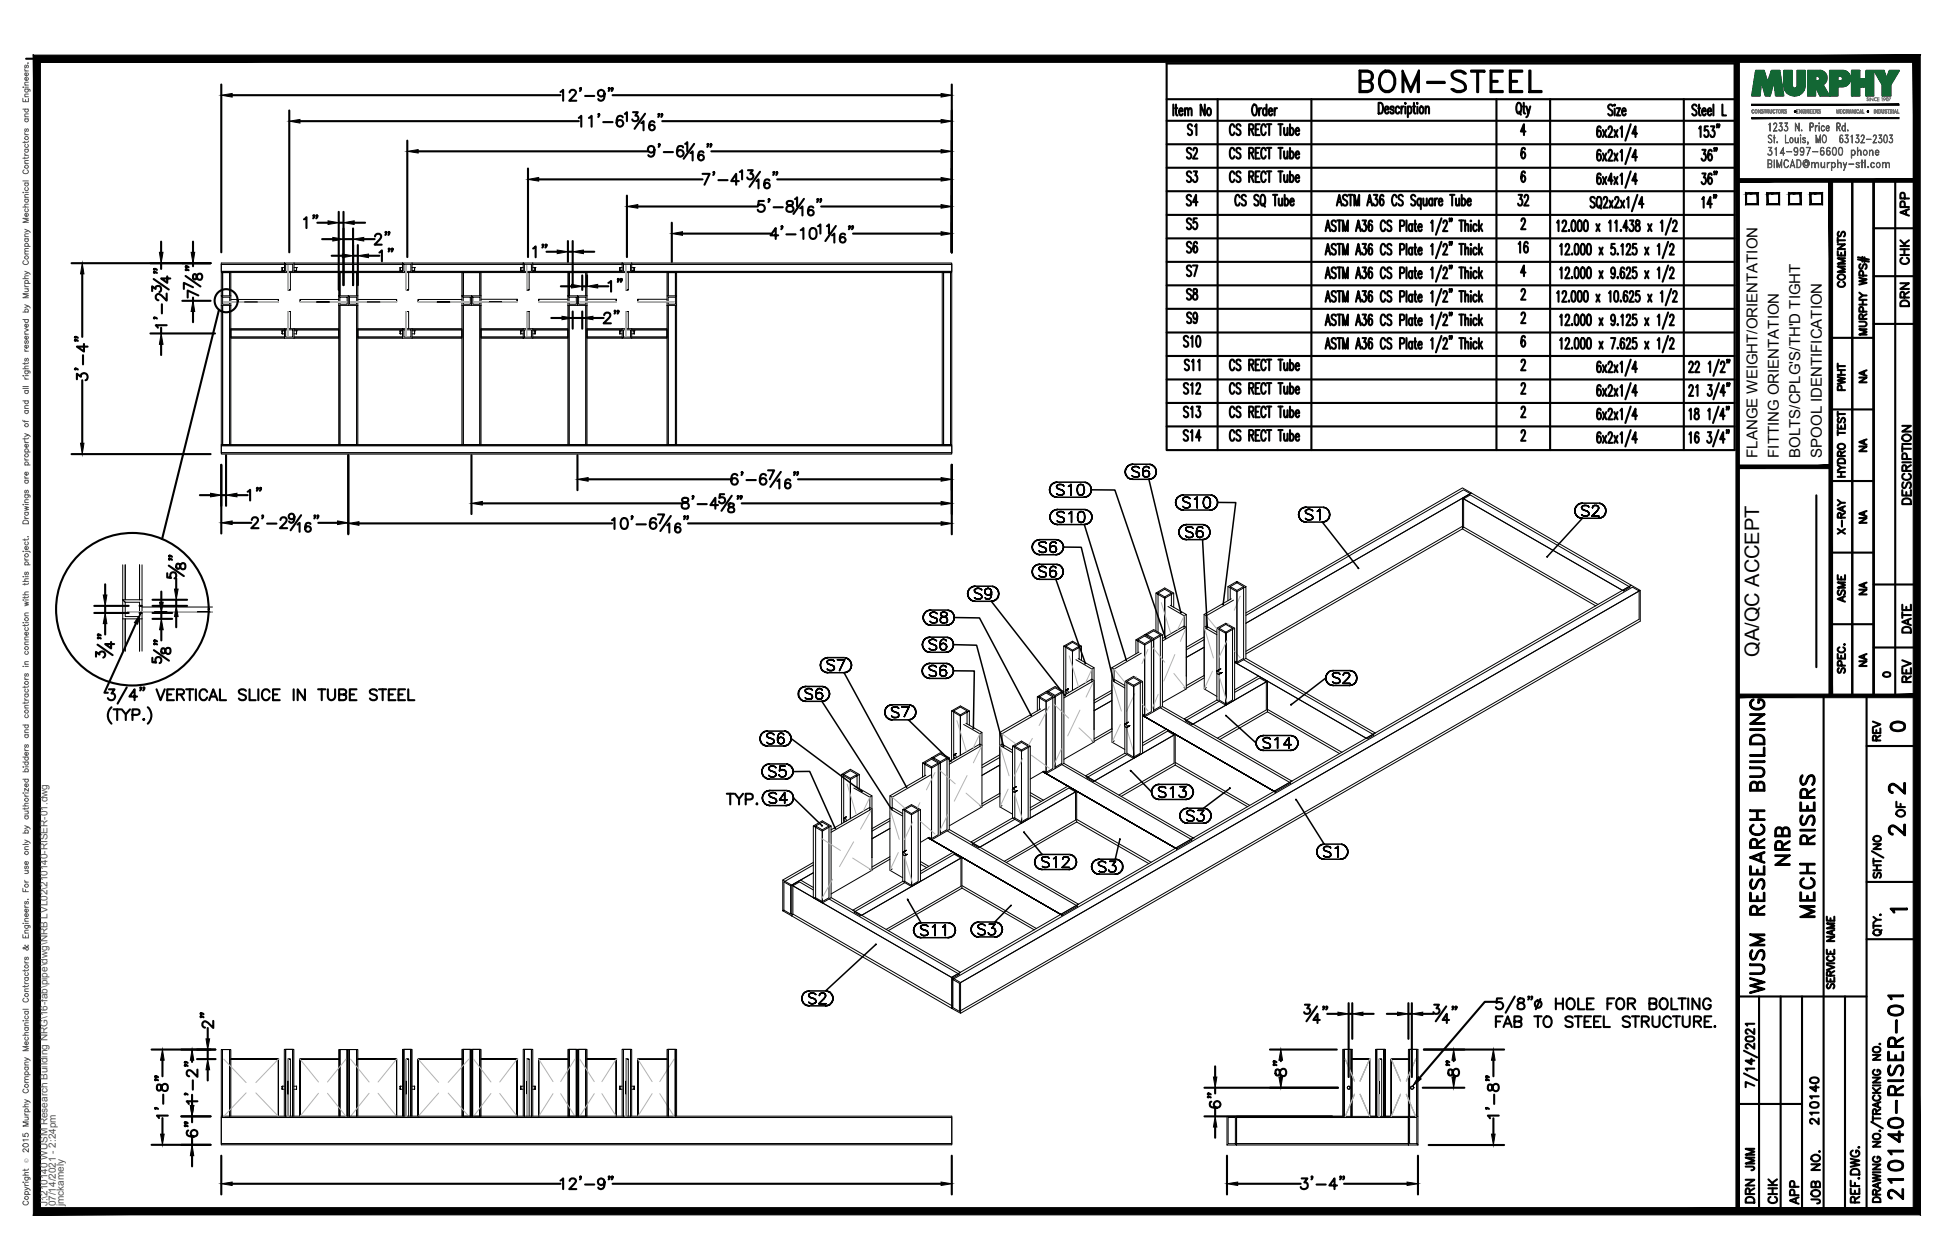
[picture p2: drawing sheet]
<svg xmlns="http://www.w3.org/2000/svg" width="432mm" height="279mm" viewBox="0 0 432 279" stroke-linecap="round" stroke-linejoin="round" font-family="sans-serif">
<defs><g id="words">
<text font-size="8.4" x="300.2" y="21.5">BOM-STEEL</text>
<g font-size="6.6">
<text x="397.6" y="193" transform="rotate(-90 397.6 193)">NRB</text>
<text x="403.2" y="204.6" transform="rotate(-90 403.2 204.6)">MECH RISERS</text>
<text x="391.9" y="221.5" transform="rotate(-90 391.9 221.5)">WUSM RESEARCH BUILDING</text>
<text x="422.6" y="267.1" transform="rotate(-90 422.6 267.1)">210140-RISER-01</text>
</g>
<g font-size="5.7">
<text x="261.8" y="36.3">S2</text>
<text x="261.8" y="41.6">S3</text>
<text x="261.8" y="46.9">S4</text>
<text x="335.1" y="46.9">32</text>
<text x="261.8" y="52.2">S5</text>
<text x="261.8" y="57.2">S6</text>
<text x="261.8" y="62.4">S7</text>
<text x="261.8" y="67.7">S8</text>
<text x="261.8" y="73">S9</text>
<text x="159.8" y="179.6">TYP.</text>
<text x="417.3" y="186.6">2</text>
</g>
<g font-size="5.3">
<text x="339.7" y="57.2" transform="rotate(-90 339.7 57.2)">16</text>
<text x="261.1" y="78">S10</text>
<text x="417.7" y="163.3">0</text>
<text x="417.3" y="177.1">2</text>
<text x="389.8" y="260.7" transform="rotate(-90 389.8 260.7)">JMM</text>
<text x="389.8" y="267.8" transform="rotate(-90 389.8 267.8)">DRN</text>
<text x="399.7" y="268.1" transform="rotate(-90 399.7 268.1)">APP</text>
</g>
<g font-size="4.9">
<text x="266" y="31" transform="rotate(-90 266 31)">S1</text>
<text x="424" y="49" transform="rotate(-90 424 49)">APP</text>
<text x="424" y="59.6" transform="rotate(-90 424 59.6)">CHK</text>
<text x="409.9" y="64.9" transform="rotate(-90 409.9 64.9)">COMMENTS</text>
<text x="424" y="69.1" transform="rotate(-90 424 69.1)">DRN</text>
<text x="409.9" y="87.8" transform="rotate(-90 409.9 87.8)">PWHT</text>
<text x="424.4" y="112.9" transform="rotate(-90 424.4 112.9)">DESCRIPTION</text>
<text x="409.9" y="119.6" transform="rotate(-90 409.9 119.6)">X-RAY</text>
<text x="409.9" y="134.8" transform="rotate(-90 409.9 134.8)">ASME</text>
<text x="424.4" y="141.5" transform="rotate(-90 424.4 141.5)">DATE</text>
<text x="424.4" y="152.4" transform="rotate(-90 424.4 152.4)">REV</text>
<text x="417.7" y="165.5" transform="rotate(-90 417.7 165.5)">REV</text>
<text x="423" y="182.4" transform="rotate(-90 423 182.4)">OF</text>
<text x="403.9" y="250.5" transform="rotate(-90 403.9 250.5)">210140</text>
<text x="394.8" y="268.1" transform="rotate(-90 394.8 268.1)">CHK</text>
<text x="404.3" y="268.1" transform="rotate(-90 404.3 268.1)">JOB NO.</text>
</g>
<g font-size="4.4">
<text x="414.5" y="86.1" transform="rotate(-90 414.5 86.1)">NA</text>
<text x="414.5" y="101.2" transform="rotate(-90 414.5 101.2)">NA</text>
<text x="414.5" y="117.1" transform="rotate(-90 414.5 117.1)">NA</text>
<text x="414.5" y="133" transform="rotate(-90 414.5 133)">NA</text>
<text x="389.9" y="145.7" transform="rotate(-90 389.9 145.7)">QA/QC ACCEPT</text>
<text x="414.5" y="148.9" transform="rotate(-90 414.5 148.9)">NA</text>
</g>
<text font-size="4" x="416.3" y="151.3">0</text>
<text font-size="3.5" x="417.7" y="203.6">1</text>
<g font-size="3.3">
<text x="389.5" y="101.5" transform="rotate(-90 389.5 101.5)">FLANGE WEIGHT/ORIENTATION</text>
<text x="394.3" y="101.5" transform="rotate(-90 394.3 101.5)">FITTING ORIENTATION</text>
<text x="399.1" y="101.5" transform="rotate(-90 399.1 101.5)">BOLTS/CPLG'S/TH'D TIGHT</text>
<text x="403.8" y="101.5" transform="rotate(-90 403.8 101.5)">SPOOL IDENTIFICATION</text>
</g>
<g font-size="2.2" fill="#545454">
<text x="10.5" y="267.5" transform="rotate(-90 10.5 267.5)">J:\210140 WUSM Research Building NRG\16-fab\pipe\dwg\NRB LVL02\210140-RISER-01.dwg</text>
<text x="12.4" y="267.5" transform="rotate(-90 12.4 267.5)">07/14/2021 - 2:24pm</text>
<text x="14.1" y="267.4" transform="rotate(-90 14.1 267.4)">jmckamely</text>
</g>
<text font-size="1.3" fill="#545454" x="6.3" y="257.9" transform="rotate(-90 6.3 257.9)">Ó</text>
</g></defs>
<!-- layer: AR-STL -->
<g fill="none" stroke="#000" stroke-width=".22">
<path d="M62.6 59.3h.1M62.6 59.4v.1v-.1M62.6 59.5v.3M62.6 59.9h.1M62.6 59.3v.7h.5M63.1 58.6h-14v1.6h14h-14M63.1 59.3l-.5 .1M63.1 58.3v2.1M63.3 58.6l-.2-.3 .2 .3M63.3 58.6h1.6v1.6h-1.6zM65.2 59.3l.5 .1M65.2 58.3v2.1"/>
<path d="M65.2 58.6h24M65.7 59.3h.1M65.7 59.4v.1v-.1M65.7 59.5v.3M65.7 59.9h.1M65.7 59.3v.7h-.5M88.7 59.3h.1M88.7 59.4v.1v-.1M88.7 59.5v.3M88.7 59.9h.1M88.7 59.3v.7h.5M89.2 59.3l-.5 .1"/>
<path d="M89.2 58.3v2.1M89.5 58.6l-.3-.3 .3 .3M89.5 58.6h1.6v1.6h-1.6zM91.3 59.3l.6 .1M91.3 58.3v2.1M91.3 58.6h24.7M91.9 59.3h.1M91.9 59.4v.1v-.1M91.9 59.5v.3M91.9 59.9h.1M91.9 59.3v.7h-.6M115.4 59.3h.1"/>
<path d="M115.4 59.4v.1v-.1M115.4 59.5v.3M115.4 59.9h.1M115.4 59.3v.7h.6M116 59.3l-.6 .1M116 58.3v2.1M116.2 58.6l-.2-.3 .2 .3M116.2 58.6h1.6v1.6h-1.6zM118.1 59.3l.5 .1M118.1 58.3v2.1M118.1 58.6h19.8M118.6 59.3h.1"/>
<path d="M118.6 59.4v.1v-.1M118.6 59.5v.3M118.6 59.9h.1M118.6 59.3v.7h-.5M137.4 59.3h.1M137.4 59.4v.1v-.1M137.4 59.5v.3M137.4 59.9h.1M137.4 59.3v.7h.5M137.9 59.3l-.5 .1M137.9 58.3v2.1M138.2 58.6l-.3-.3 .3 .3"/>
<path d="M138.2 58.6h1.6v1.6h-1.6zM140 58.3h-90.9v2.1h14M140 58.3h71v2.1h-71M140 59.3l.6 .1M140 58.3v2.1M140.6 59.3h.1M140.6 59.4v.1v-.1M140.6 59.5v.3M140.6 59.9h.1M140.6 59.3v.7h-.6M211 58.6h-71h71v1.6h-71h71M49.1 65.6v-5.2h2.1v5.2"/>
<path d="M49.1 65.6h2.1M49.1 67.7h2.1M49.1 65.6v33M49.3 60.4v5.2v-5.2h1.6v5.2v-5.2M49.3 65.9l-.2-.3 .2 .3M49.3 65.9h1.6v1.6h-1.6zM51.2 67.7v30.9h-2.1M51.2 67h10.5v-.6v.6zM51.2 66.4h10.5M51.2 65.6v2.1M62.6 73.3h.1M62.6 73.4v.1v-.1"/>
<path d="M62.6 73.5v.5v-.1M62.6 74h.1M62.6 73.3v.7h.5M63.1 73.1h-11.9v1.6h11.9h-11.9M63.1 73.3l-.5 .1M63.1 60.4h76.9M63.1 75h2.1M63.1 72.9v2.1M63.3 73.1l-.2-.2 .2 .2M63.3 73.1h1.6v1.6h-1.6zM64.4 60.4v3.9h-.6v-3.9v3.9h.6M64.4 69.1h-.6v3.8v-3.8h.6v3.8"/>
<path d="M65.2 72.9h-14v2.1h11.9M65.2 72.9h9.9v2.1h-9.9M65.2 73.3l.5 .1M65.2 72.9v2.1M65.2 60.2h24M65.7 73.3h.1M65.7 73.4v.1v-.1M65.7 73.5v.5v-.1M65.7 74h.1M65.7 73.3v.7h-.5M66.5 66.4v.6h8.6h-8.6v-.6h8.6M75.1 73.1h-9.9h9.9v1.6h-9.9h9.9"/>
<path d="M75.1 65.6v-5.2h4.2v7.3M75.1 67.7v30.9h4.2v-30.9M75.1 65.6h4.2M75.1 67.7h4.2M75.1 65.6v2.1M75.3 65.9l-.2-.3 .2 .3M75.3 65.9h1.6v1.6h-1.6zM75.3 65.6v-5.2v5.2M77.2 65.6v2.1M77.5 65.9l-.3-.3 .3 .3M77.5 65.9h1.6v1.6h-1.6zM79.1 60.4v5.2"/>
<path d="M79.3 67h8.6v-.6v.6zM79.3 66.4h8.6M88.7 73.3h.1M88.7 73.4v.1v-.1M88.7 73.5v.5v-.1M88.7 74h.1M88.7 73.3v.7h.5M89.2 73.1h-9.9v1.6h9.9h-9.9M89.2 73.3l-.5 .1M89.2 72.9v2.1M89.2 75h2.1M89.5 73.1l-.3-.2 .3 .2"/>
<path d="M89.5 73.1h1.6v1.6h-1.6zM90.6 60.4v3.9h-.6v-3.9v3.9h.6M90.6 69.1h-.6v3.8v-3.8h.6v3.8M91.3 72.9h-12v2.1h9.9M91.3 72.9h11.1v2.1h-11.1M91.3 73.3l.6 .1M91.3 72.9v2.1M91.3 60.2h24.7M91.9 73.3h.1M91.9 73.4v.1v-.1M91.9 73.5v.5v-.1M91.9 74h.1"/>
<path d="M91.9 73.3v.7h-.6M92.7 66.4v.6h9.7h-9.7v-.6h9.7M102.4 65.6v-5.2h4.2v7.3M102.4 67.7v30.9h4.2v-30.9M102.4 73.1h-11.1h11.1v1.6h-11.1h11.1M102.4 65.6h4.2M102.4 67.7h4.2M102.4 65.6v2.1M102.7 65.9l-.3-.3 .3 .3M102.7 65.9h1.6v1.6h-1.6zM102.7 65.6v-5.2v5.2M104.5 65.6v2.1"/>
<path d="M104.8 65.9l-.3-.3 .3 .3M104.8 65.9h1.6v1.6h-1.6zM106.4 60.4v5.2M106.6 66.9h8v-.5v.5zM106.6 66.4h8M115.4 73.3h.1M115.4 73.4v.1v-.1M115.4 73.5v.5v-.1M115.4 74h.1M115.4 73.3v.7h.6M116 73.1h-9.4v1.6h9.4h-9.4M116 73.3l-.6 .1"/>
<path d="M116 72.9v2.1M116 75h2.1M116.2 74.7l-.2 .3 .2-.3M116.2 73.1h1.6v1.6h-1.6zM117.3 69.1h-.6v3.8v-3.8h.6v3.8M117.3 60.4v3.9h-.6v-3.9v3.9h.6M118.1 72.9h-11.5v2.1h9.4M118.1 72.9h7.8v2.1h-7.8M118.1 73.3l.5 .1M118.1 72.9v2.1M118.1 60.2h19.8M118.6 73.3h.1"/>
<path d="M118.6 73.4v.1v-.1M118.6 73.5v.5v-.1M118.6 74h.1M118.6 73.3v.7h-.5M119.4 66.4v.5h6.5h-6.5v-.5h6.5M125.9 65.6v-5.2h4.2v7.3M125.9 67.7v30.9h4.2v-30.9M125.9 73.1h-7.8h7.8v1.6h-7.8h7.8M125.9 65.6h4.2M125.9 67.7h4.2M125.9 65.6v2.1M126.1 65.9l-.2-.3 .2 .3"/>
<path d="M126.1 65.9h1.6v1.6h-1.6zM126.1 65.6v-5.2v5.2M128 65.6v2.1M128.3 65.9l-.3-.3 .3 .3M128.3 65.9h1.6v1.6h-1.6zM129.9 60.4v5.2M130.1 66.9h6.5v-.5v.5zM130.1 66.4h6.5M137.4 73.3h.1M137.4 73.4v.1v-.1M137.4 73.5v.5v-.1M137.4 74h.1"/>
<path d="M137.4 73.3v.7h.5M137.9 73.1h-7.8v1.6h7.8h-7.8M137.9 73.3l-.5 .1M137.9 75h2.1M137.9 72.9v2.1M138.2 74.7l-.3 .3 .3-.3M138.2 73.1h1.6v1.6h-1.6zM139.3 60.4v3.9h-.6v-3.9v3.9h.6M139.3 69.1h-.6v3.8v-3.8h.6v3.8M140 72.9h-9.9v2.1h7.8M140 72.9h7.9v2.1h-7.9M140 73.3l.6 .1"/>
<path d="M140 72.9v2.1M140.6 73.3h.1M140.6 73.4v.1v-.1M140.6 73.5v.5v-.1M140.6 74h.1M140.6 73.3v.7h-.6M141.4 66.4v.5h6.5h-6.5v-.5h6.5M147.9 73.1h-7.9h7.9v1.6h-7.9h7.9M147.9 67.7v30.9h2.1v-30.9M147.9 65.6v-5.2h2.1v5.2M147.9 65.6h2.1v2.1h-2.1zM148.1 60.4v5.2v-5.2h1.6v5.2v-5.2"/>
<path d="M148.1 65.9h1.6l.3-.3-.3 .3v1.6h-1.6zM208.9 60.4h2.1v38.2h-2.1zM209.2 60.4v38.2h1.5v-38.2h-1.5v38.2M210.7 60.4v38.2M49.1 98.6h161.9v2.1h-161.9zM49.1 98.8h161.9v1.6h-161.9zM49.1 98.8h161.9M49.3 98.6v-30.9v30.9h1.6v-30.9v30.9M75.1 98.6h.2v-30.9v30.9h3.8v-30.9v30.9M102.4 98.6h.3v-30.9v30.9h3.7v-30.9v30.9M125.9 98.6h.2v-30.9v30.9h3.8v-30.9v30.9M148.1 98.6v-30.9v30.9h1.6v-30.9v30.9"/>
<path d="M49.1 100.4h161.9M324.2 110.5l2-1.2 35.4 20.5-2 1.1zM324.2 110.5v6.8l.2-.4 29.8 17.2M324.2 117.3l29.5 17.1M324.2 116.7l-48 27.7M324.2 117.2l-48 27.8M324.4 110.6l1.5-.8 35.4 20.4-1.4 .8zM324.4 110.6v6.3M27.2 125.3v19.1M27.2 133h4.3M27.2 137.2h4.3M27.8 133.5l-.6-.5 .6 .5"/>
<path d="M27.8 133.5h3.1v3.2h-3.1zM27.8 125.3v7.7M27.8 137.2v7.2M30.9 125.3v7.7M30.9 137.2v7.2M31.5 125.3v19.1M31.5 134.6h15.6M47.1 135.7h-15.6h15.6M258.2 132.7l-2-1.2h.5v8.7M258.9 134.5l3.6 2.1v2.2M259.4 134.2l3.6 2.1-.5 .3M259.7 134.4v-2.9l-1.5-.8-1.5 .8 1.5 .9v8.9v-8.6l2-1.2v3.1"/>
<path d="M259.7 131.5l-1.5 .9M260.2 131.5l-2-1.1-2 1.1v8.4M262.5 138.8v.6M263 136.3v16.5M266.9 136.3v13.6M266.9 139.1l.5-.3 2.3 1.4M267.4 138.8v.6M269.7 139.3l2 1.1M270.2 139.3l1.5 .9v15.9l-1.5-.9v-5.7M272.2 130.1l2 1.1M272.7 130.1l1.5 .8v15.9l-.5-.2M272.9 132.8l-6 3.5 .5 .3v2.3"/>
<path d="M273.2 139.3l-1.5 .9M273.4 133.1l-6 3.5M273.7 139.3l-2-1.1-2 1.1v9.5M274.2 129.2l-1.5 .9v2.8M274.2 129.2v-.3v.3M274.2 131.2l2-1.1v15.9l-2 1.1zM274.2 129.2l1.5 .9v15.9l-1.5 .8M275.7 130.1l-1.5 .8M276.2 135.9l48-27.7 2 1.1-50 28.9 49.7-28.7-1.5-.9-48.2 27.9M276.2 130.1l-2-1.2-2 1.2v3.1M359.6 130.9v.1M363.3 131v6.3l-150.6 87-1.5-.9v-6.2l150.7-87 1.4 .8-150.6 87-1.5-.8"/>
<path d="M363.6 130.9v6.8l-150.7 87-2-1.1 .3-.2-.3 .2M212.9 158.8l-2-1.2h.5v9.8h.1M214.4 157.6l-1.5 .9M214.9 157.6l-2-1.1-2 1.1v11M229.9 157.6v-3.1l2-1.1 2 1.1 1.9-1.1v15.9l-1.9 1.1M230.7 157.2l-9.1 5.2 .5 .3v2.9M231.7 157.2l-9.6 5.5M231.9 155.6l-2-1.1h.5v2.8M231.9 155.6l2-1.1v15.9l-2 1.2zM232.4 153.4l1.5-.9 1.5 .9v15.9l-1.5 .8v-15.9zM233.4 154.5l-1.5 .8M235.4 153.4l-1.5 .8"/>
<path d="M235.8 153.4l-1.9-1.2-2 1.2h.5v.3M235.8 154.2l6.2-3.6 .5 .3-6.7 3.9M236.2 153.2h.1M236.2 153.5v.5M236.4 153l-.2 .1 .6-.3-.6 .4 .3 .6M236.4 153l.3 .2 .1 .4M236.8 152.7l-.4 .3 .4-.3M237.7 144.4l-1.9-1.1h.4v9.8l.2-.1M238.5 146.3l3.5 2.1v2.3M239 146l3.5 2.1-.5 .3M239.2 146.2v-2.9l-1.5-.9-1.5 .9 1.5 .9v8.9v-8.7l2-1.1v3.2M239.2 143.3l-1.5 .9"/>
<path d="M239.7 143.3l-2-1.1-1.9 1.1v10M242 150.6v.6M242.5 148.1v16.4M246.5 148.1v13.6M246.5 155.3l-4 2.3M246.5 153.1l-4 2.2M246.5 153.6l-4 2.3M246.5 150.9l.5-.2 2.3 1.3M247 150.7v.5M249.3 152.6l-2.8-1.7v13.7l.5-.3M249.3 151.1l2 1.2M249.8 151.1l1.5 .9v15.9l-1.5-.9v-5.7"/>
<path d="M251.3 152v16.2zM251.3 152.3l2-1.2v15.9l-2 1.2zM251.8 145v-3.1l1.9-1.2 2 1.2 2-1.2v16l-2 1.1M252.5 144.6l-6 3.5 .5 .3v2.3M252.8 151.1l-1.5 .9M253 144.9l-6 3.5M253.3 158.4l.4 .3v-16l-1.4-.8 1.4-.9 1.5 .9v15.9l-1.5 .9M253.3 151.1l-2-1.1-2 1.1v9.5M253.3 158.7l.4 .2M253.7 143l-1.9-1.1h.5v2.8M253.7 143l2-1.1v15.9l-2 1.1zM254.2 140.7l1.5-.8 1.5 .8v16l-1.5 .8v-15.9z"/>
<path d="M255.2 141.9l-1.5 .8M257.2 157l28.9 16.6-3.4 2-29.4-16.9M257.2 140.7l-1.5 .9M257.7 156.7l28.7 16.5-4 2.3-29.1-16.8M257.7 140.7l-2-1.1-2 1.1h.5v.3M257.7 141.6l4.8-2.8 .5 .3-5.3 3M262.5 152.5l.5 .3-5.3 3M266.9 143.5l-3.9 2.3M266.9 141.3l-3.9 2.2M266.9 149.8l-3.9 2.2M266.9 141.8l-3.9 2.3M266.9 149.9h.1"/>
<path d="M266.9 150.3l-3.9 2.3M266.9 152.8l2.8 1.6M269.7 149h.1M269.7 140.7l-2.8-1.6v13.7l.5-.3M269.7 148.8l.8-.4-.8 .4 .5 .1v.6l.7-.4-.9 .4-.3-.3zM269.7 149.2v6l2 1.2M269.8 148.7l-.1 .1M270.2 148.5v-9.2l1.5-.8 1.5 .8v15.9l-1.5 .9M270.2 149.5l.7-.4-.7 .4 .7-.4zM270.6 148.3l-.8 .4 .8-.4M271.7 140.2v16.2zM271.7 140.4l2-1.1v15.9l-2 1.2z"/>
<path d="M273.7 153l5.3-3.1 2 1.1-16.6 9.6-1.9-1.2 7.3-4.2M273.7 153.5l5.5-3.1 1.5 .8-16.5 9.5-1.5-.9 7.5-4.3M273.7 146.8l.5 .3M275.7 146.3l28.9 16.7-1.5 .9-29.4-17.1M276.2 146l28.6 16.5-2 1.2-29.1-16.9M280.7 151.2v6.2l-10.8 6.3M281 157.8l-10.6 6.2M281 151v6.8M281 157.8l16 9.3M281 157.3l16.5 9.5M188.5 172.9l-2-1.2h.5v9.9M189.3 174.7l3.5 2.1v2.3"/>
<path d="M189.8 174.4l3.5 2.1-.5 .3M190 174.6v-2.9l-1.5-.8-1.5 .8 1.5 .9v9v-8.7l2-1.2v3.2M190 171.7l-1.5 .9M190.5 171.7l-2-1.1-2 1.1v11M192.8 179.1v.5M193.3 176.5v16.5M197.3 176.5v2.9l.5-.3 2.3 1.3M203.5 179.5l-1.5 .9M204 179.5l-2-1.1-1.9 1.1v9.5l.1-.1M204.5 172.3v-3.1l2-1.2 1.9 1.2 2-1.2v16l-2 1.1M205.2 171.9l-7.9 4.6 .5 .3v2.8M206.3 171.9l-8.5 4.9"/>
<path d="M206.5 170.3l-2-1.1h.5v2.8M206.5 170.3l1.9-1.1v15.9l-1.9 1.2zM207 168l1.4-.8 1.5 .8v16l-1.5 .8v-15.9zM208 169.2l-1.5 .8M209.9 168l-1.5 .9M210.4 168l-2-1.1-1.9 1.1h.5v.3M210.7 168.7l-.3 .2M211.4 167.6h.1M211.4 167.8v.5M211.5 167.4h-.1l.5-.3-.5 .5 .3 .5M211.5 167.4l.4 .3v.3M212 167.1l-.5 .3 .5-.3"/>
<path d="M213.6 160.6l3.6 2.1v2.3M214.1 160.4l3.6 2-.5 .3M214.4 160.5v-2.9l-1.5-.8-1.5 .8 1.5 .9v9v-8.7l2-1.2v3.2M217.2 178.6l.5 .3-7.3 4.2M217.2 165l.5 .3-7.3 4.1M217.2 165l-6.5 3.7M217.2 165v.6M217.7 162.4v16.5M221.6 162.4v13.7M221.6 169.7l-3.9 2.2M221.6 167.4l-3.9 2.3M221.6 175.9l-3.9 2.3"/>
<path d="M221.6 168l-3.9 2.3M221.6 176.1h.1M221.6 165.3l.5-.3 2.3 1.4M221.6 176.5l-3.9 2.3M221.6 178.9l2.8 1.6M224.4 175.1h.1M224.4 166.9l-2.8-1.6v13.6l.5-.3M224.4 174.9l.8-.4-.8 .4h.2l.3 .2 .1 .5 .5-.3-.8 .3-.3-.3zM224.4 175.3v6.1M224.9 175.6v5.8h-.5M225.3 174.4l-.7 .5 .7-.5M226.4 166.6l2-1.1v15.9l-2 1.1z"/>
<path d="M226.4 166.6l-2-1.1h.5v9.2M227.9 165.5l-1.5 .8M228.4 179.1l8.3-4.8 2 1.2-21.5 12.4-2-1.2 9.2-5.3M228.4 179.7l8.5-5 1.5 .9-21.5 12.4-1.4-.9 9.4-5.4M228.4 165.5l-2-1.2-2 1.2v9.4h.2M228.4 176.3l2.4 1.4M228.4 175.8l2.9 1.6M231.2 171.1l.7 .5M231.2 171.1l-2.8 1.6M231.4 171l.5 .3v-16l-1.5-.8 1.5-.8 1.5 .8v15.9l-1.5 .9M235.4 169.5l28.9 16.8-3.5 1.9-29.6-17.1M235.8 169.3l28.7 16.5-3.9 2.3-29.4-17"/>
<path d="M238.4 175.6v6.2l-15.8 9.2M238.7 175.5v6.8M242 164.2l.5 .3-6.7 3.9M246.5 161.6l-4 2.3M246.5 161.7h.1M246.5 164.6l2.8 1.6M246.5 162.1l-4 2.3M249.2 160.8h.1M249.3 160.6l.7-.4-.7 .4 .4 .1 .1 .6 .6-.4-.9 .4-.2-.3zM249.3 167l-8.6 5.1M249.3 161v6M249.3 167l2 1.2"/>
<path d="M249.4 160.6h-.1M249.7 161.3l.7-.4zM249.8 160.3v-9.2l1.5-.8 1.5 .8v15.9l-1.5 .9M250.1 160.1l-.7 .5 .7-.5M253.3 164.7l5.3-3 1.9 1.1-17.9 10.4-1.9-1.2M253.3 165.3l5.5-3.2 1.5 .9-18 10.3-1.4-.8 8.9-5.2M260.3 163v6.2l-12.3 7.1M260.5 169.7l16 9.2M260.5 169.1l16.5 9.5M260.5 169.7l-12 6.9M260.5 162.8v6.9M282.4 175.5h.1"/>
<path d="M282.7 175.6l-.3-.1 .3 .1M286.4 173.2v.1M304.8 162.5v.1M173.5 195.1l2 1.2 4.8-2.8-5.1 2.9-1.4-.8M175.2 196.4v6.3M175.5 196.3v6.8M175.8 196.4v6.3M180.3 196.8l-2.9-1.7-1.9 1.2 35.4 20.4 2-1.1-28.7-16.6M180.3 197.3l-3.1-1.7-1.4 .8 35.4 20.5v6.2M180.3 191.2l-6.8 3.9v6.9l.3-.2-.3 .2 2 1.1M180.3 191.8l-6.5 3.8v6.2l1.4 .9 .3-.1M180.3 199.1l2 1.1"/>
<path d="M180.8 199.1l1.5 .8v-15.9l-1.5-.8 1.5-.9 1.5 .9v15.9l-1.5 .8M182.3 184.3l-2-1.1h.5v15.9h-.5M182.3 184.3l1.9-1.1v15.9l-1.9 1.1zM183.8 199.3l28.9 16.8-1.5 .8M183.8 183.2l-1.5 .8M184.2 183.2l-1.9-1.2-2 1.2v15.9M184.2 184l8.6-4.9 .5 .3-9.1 5.2M187 181.6h.1M187 181.8v.6M187.1 181.4l.4-.2-.5 .4 .1 .4 .3 .2M187.1 181.4l.4 .2 .1 .5M187.1 181.4v.1"/>
<path d="M187.6 181.1l-.5 .3 .5-.3M192.8 192.7l.5 .3-9.1 5.2M197.3 190.5l-4 2.4M197.3 183.7l-4 2.3M197.3 181.5l-4 2.3M197.3 190l-4 2.3M197.3 182l-4 2.3M197.3 193l2.8 1.6M200.1 189.2h.1M200.1 195.4l-11.1 6.5M200.1 181l-2.8-1.6v13.6l.5-.3M200.1 189l.7-.4-.7 .4 .7-.4-.7 .4 .1-.1 .3 .2 .1 .6 .5-.3-.8 .3-.2-.4z"/>
<path d="M200.1 189.3v6.1M200.1 195.4l1.9 1.2M200.6 189.7v5.7h-.5M200.6 195.4l1.4 .9v-15.9l-1.4-.9 1.4-.8 1.5 .8v15.9l-1.5 .9M200.9 188.5l-.7 .4 .7-.4M202 180.7l2-1.2v15.9l-2 1.2zM202 180.7l-1.9-1.2h.5v9.3M204 193.2l7.3-4.2 1.9 1.1-22.2 12.9-2-1.2M204 193.7l7.5-4.3 1.5 .9-22.3 12.8-1.4-.8 11.3-6.6M204 191.6l1.4 .8M204 191l1.9 1.1M205.7 185.8l.8 .5"/>
<path d="M205.7 185.8l-1.7 1M206 185.7l.5 .3v-16l-1.5-.8 1.5-.9 1.5 .9v15.9l-1.5 .9M209.9 184.2l29 16.7-3.5 2-29.6-17.1M210.4 183.9l28.7 16.6-4 2.3-29.4-17M213 190.3v6.2l-16.6 9.6M213.2 197l-16.3 9.4M213.2 190.1v6.9M213.2 196.9l16.1 9.3M213.2 196.4l16.5 9.5M224.4 181.4l2 1.1M224.9 181.4l1.5 .8v-15.9l-1.5-.8 1.5-.9 1.5 .9v15.9l-1.5 .8M238.7 182.3l16 9.2"/>
<path d="M238.7 181.7l16.5 9.5M238.7 182.3l-15.6 8.9M260.6 188.1h.1M260.8 188.2l-.2-.1 .2 .1M264.5 185.8h.1M175.5 203.1l.3-.4 35.4 20.4-.3 .5M175.5 203.1l35.4 20.5M210.9 216.7l150.7-86.9 2 1.1-150.7 87zM210.9 216.7v6.9M212.7 218v6.3M212.9 217.9v6.8M235.4 202.9l-.3-.1 .3 .1"/>
<path d="M49.3 232.7v14.8v-14.8h1.6v14.8v-14.8M51.2 234.9h10.5h-10.5h10.5v12.6M63.3 232.7v14.8v-14.8h1.6v14.8v-14.8M64.4 234.9h-.6v12.6v-12.6h.6v12.6M75.1 234.9h-8.6h8.6M75.1 234.9h-8.6v12.6M75.3 232.7v14.8v-14.8h1.6v14.8v-14.8M77.2 232.7h2.1v14.8M77.5 232.7v14.8v-14.8h1.6v14.8v-14.8M79.3 234.9h8.6h-8.6h8.6v12.6M89.5 232.7v14.8v-14.8h1.6v14.8v-14.8M90.6 234.9h-.6v12.6v-12.6h.6v12.6"/>
<path d="M102.4 234.9h-9.7h9.7M102.4 234.9h-9.7v12.6M102.6 232.7v14.8v-14.8h1.7v14.8v-14.8M104.5 232.7h2.1v14.8h-4.2v-14.8h2.1v14.8M104.8 232.7v14.8v-14.8h1.6v14.8v-14.8M106.6 234.9h8h-8h8v12.6M116 232.7h.2v14.8v-14.8h1.6v14.8v-14.8M117.3 234.9h-.6v12.6v-12.6h.6v12.6M125.9 234.9h-6.5h6.5M125.9 234.9h-6.5v12.6M126.1 232.7v14.8v-14.8h1.6v14.8v-14.8M128 232.7h2.1v14.8h-4.2v-14.8h2.1v14.8"/>
<path d="M128.3 232.7v14.8v-14.8h1.6v14.8v-14.8M130.1 234.9h6.5h-6.5h6.5v12.6M137.9 232.7h.3v14.8v-14.8h1.6v14.8v-14.8M139.3 234.9h-.6v12.6v-12.6h.6v12.6M147.9 234.9h-6.5h6.5M147.9 234.9h-6.5v12.6M148.1 232.7v14.8v-14.8h1.6M297.9 232.7v14.9v-14.9h1.6M299.7 234.9h3.9h-3.9h3.9v12.7M305.2 232.7v14.9v-14.9h1.8v14.9v-14.9h-2.1v14.9M306.3 234.9h-.5v12.7v-12.7h.5v12.7M312.2 234.9h-3.8h3.8"/>
<path d="M312.2 234.9h-3.8v12.7M312.4 232.7v14.9v-14.9h1.7v14.9v-14.9M49.1 247.8h161.9v5.8h-161.9zM49.1 247.5v-14.8h2.1v14.8M49.1 247.5h161.9v6.4h-161.9zM49.1 253.6h161.9M49.1 247.8h161.9M62.6 241v.5M62.6 240.9v.6h.4M63 247.5v-14.8h2.1v14.8M63 240.9h-.4M65.1 240.9h.6v.5"/>
<path d="M65.7 240.9v.6h-.6M75.1 247.5v-14.8h2.1v14.8M88.7 241v.5M88.7 240.9v.6h.5M89.2 247.5v-14.8h2.1v14.8M89.2 240.9h-.5M91.3 240.9h.6v.5M91.9 240.9v.6h-.6M115.4 241v.5M115.4 240.9v.6h.6M116 247.5v-14.8h2.1v14.8M116 240.9h-.6"/>
<path d="M118.1 240.9h.5v.5M118.6 240.9v.6h-.5M137.4 241v.5M137.4 240.9v.6h.5M137.9 247.5v-14.8h2.1v14.8M137.9 240.9h-.5M140 240.9h.6v.5M140.6 240.9v.6h-.6M147.9 247.5v-14.8h2.1v14.8M149.7 247.5v-14.8v14.8M272 247.6h2.1v6.3h-2.1zM272.2 247.8h1.6v5.8l.3 .3-.3-.3h-1.6z"/>
<path d="M274.1 247.8h38.1v5.8h-38.1zM274.1 247.6v6.3h38.1M274.1 247.6h38.1M274.1 253.6h38.1M274.1 247.8h38.1M297.6 247.5l-23.5 .1M297.6 247.6v-14.9h2.1v14.9M299.3 241.2h.1M299.5 247.6v-14.9v14.9M303.6 247.5h1.3M306.8 247.6v-14.9v14.9M307 247.5h1.4"/>
<path d="M312.2 247.6h2.1v6.3h-2.1zM312.2 247.6v-14.9h2.1v14.9M312.2 247.6v6.3M312.4 247.8h1.7v5.8l.2 .3-.2-.3h-1.7zM313.3 241.2h.1"/>
<circle cx="299" cy="241.2" r=".33"/>
<circle cx="313" cy="241.2" r=".34"/>
</g>
<g fill="none" stroke="#b3b3b3" stroke-width=".22">
<path d="M49.6 67h.1M54 67h-4.4h4.4M61.7 67h-4.5h4.5M63.8 64.3v-5.4v5.4M63.8 69.1v5.4v-5.4M70 67h-3.5h3.5M73.2 67h3.5h-3.5M76.7 67h.1M77.8 67h.1M81.2 67h-3.4h3.4M87.9 67h-3.5h3.5M90 64.3v-5.4v5.4"/>
<path d="M90 69.1v5.4v-5.4M96.7 67h-4h4M99.9 67h4h-4M103.9 67h.1M105 66.9h.1M108.2 66.9h-3.2h3.2M114.6 66.9h-3.2h3.2M116.7 69.1v5.4v-5.4M116.7 64.3v-5.4v5.4M119.4 66.9h8.1h-8.1M136.6 66.9h-8h8M138.7 64.3v-5.4v5.4"/>
<path d="M138.7 69.1v5.4v-5.4M141.4 66.9h8h-8M28.3 135.7h.1M34.1 135.7h-5.8h5.8M43.6 135.7h-6.4h6.4M47.1 135.7h-.3h.3M257.4 133.6l2.1 6.8M262.5 136.6l-1.5 3M263 139.1l-1.4 3.1M266.9 139.1l2.1 6.8M267.4 136.6l2.3 2.9M272.4 138.3l-.1 .2"/>
<path d="M274.9 132.2l-1.3 3.1M212.1 159.8l2.1 6.8M232.6 156.7l-2.3 4.2M233.5 156.1l3.4 3.1M237 145.4l2 6.8M239.4 157.5l-2.7 5.7M242 148.4l-1.4 3.1M242.5 150.9l-1.8 3.7M246.5 150.9l2.1 6.8M247 148.3l2.3 3M251.5 153.8l-1.8 4M251.9 150.1l-.1 .2"/>
<path d="M253.3 156.2l1.2 1.4M254.5 144l-1.4 3.1M255.4 143.5l2.8 3.3M256.7 154l-1.3 3.1M260.2 149.3l2.8 3.5M260.4 145.1l-2.4 5.9M268.8 148.8l-1.9 4M270.1 149.5l1.9 6.2M272 142.1l-1.9 3.9M273.7 144.4l1.2 1.5M187.8 173.8l2 6.8M192.8 176.8l-1.5 3.1"/>
<path d="M193.3 179.4l-2.6 4.5M197.3 179.4l2 6.7M197.8 176.8l2.8 2.4M203.9 178l-.5 1.1M207.2 171.3l-1.9 3.9M208.2 170.8l3.5 3M214.2 175.9l3.5 3M214.4 172l-2.9 5.7M217.2 162.7l-1.5 3.1M217.7 165.3l-1.9 3.8M221.6 165.3l2.1 6.7M222.1 162.7l3.1 2.3"/>
<path d="M223.5 175l-1.9 3.9M224.8 175.7l1.9 6.1M226.7 168.2l-1.9 3.9M228.6 167.5l4 2.8M228.8 163.7l-.8 1.6M235.3 166.1l-1.8 3.6M239.2 161.4l3.3 3.1M248.4 160.6l-1.9 4M249.7 161.3l1.8 6.2M182 185.9l4.3 2.7M184.6 195l-2.6 4.5M189 190.3l4.3 2.7"/>
<path d="M189.2 186.7l-3.1 5.5M199.1 189l-1.8 4M200.4 189.7l1.9 6.2M202.3 182.3l-1.8 3.9M204 182.1l3.2 2.8M210.1 180.5l-1.9 3.9M49.6 234.9l5 5.2M61.7 234.9h.1M61.7 234.9l-5 5.2M63.8 234.9v4.7M66.5 234.9l4.1 5M76.7 234.9l-4.1 5"/>
<path d="M77.7 234.9l4.1 5M87.9 234.9h.1M87.9 234.9l-4.1 5M90 234.9v4.7M92.7 234.9l4.5 5.1M103.9 234.9l-4.6 5.1M105 234.9l3.8 5M114.6 234.9h.1M114.6 234.9l-3.8 5M116.7 234.9v4.7M119.4 234.9l3.2 4.9M127.5 234.9l-3.2 4.9"/>
<path d="M128.5 234.9l3.2 4.9M136.6 234.9h.1M136.6 234.9l-3.2 4.9M138.7 234.9v4.7M141.4 234.9l3.2 4.9M149.4 234.9l-3.2 4.9M298.2 234.9l2.1 4.8M303.6 234.9h.1M303.6 234.9l-2.1 4.8M305.7 234.9v4.7M305.8 234.9v4.7M308.4 234.9l2.1 4.8"/>
<path d="M313.8 234.9l-2.1 4.8M54.6 242.3l-5 5.3M56.7 242.3l5 5.3M63.8 242.8v4.8M70.6 242.4l-4.1 5.2M72.6 242.4l4.1 5.2M81.8 242.4l-4.1 5.2M83.8 242.4l4.1 5.2M90 242.8v4.8M97.2 242.4l-4.5 5.2M99.3 242.4l4.6 5.2M108.8 242.5l-3.8 5.1"/>
<path d="M110.8 242.5l3.8 5.1M116.7 242.8v4.8M122.6 242.5l-3.2 5.1M124.3 242.5l3.2 5.1M131.7 242.5l-3.2 5.1M133.4 242.5l3.2 5.1M138.7 242.8v4.8M144.6 242.5l-3.2 5.1M146.2 242.5l3.2 5.1M300.3 242.6l-2.1 5M301.5 242.6l2.1 5M305.7 242.8v4.8"/>
<path d="M305.8 242.8v4.8M310.5 242.6l-2.1 5M311.7 242.6l2.1 5"/>
</g>
<g fill="none" stroke="#000" stroke-width=".34">
<path d="M229.5 120l-.4 .3 .4-.3M230 119.7l-.5 .3 .5-.3M230.5 119.7h-.5h.5M230.5 119.7h3.5M232.6 108.6l.1 .5-.1-.5M232.7 108.1l-.1 .5 .1-.5M232.7 109.1l.2 .5-.2-.5M232.7 114.7l.1 .5-.1-.5M232.8 114.1l-.1 .6 .1-.6M232.8 115.2l.3 .4-.3-.4M232.9 107.6l-.2 .5 .2-.5M232.9 109.6l.4 .4-.4-.4"/>
<path d="M233.1 113.7l-.3 .4 .3-.4M233.1 115.6l.3 .4-.3-.4M233.3 107.3l-.4 .3 .4-.3M233.3 110l.5 .2-.5-.2M233.4 113.3l-.3 .4 .3-.4M233.4 116l.5 .2-.5-.2M233.8 107l-.5 .3 .5-.3M233.8 110.2l.5 .1-.5-.1M233.9 113.1l-.5 .2 .5-.2M233.9 116.2l.5 .1-.5-.1M234.2 107.8v.2v-.2M234.2 108l.1 .2-.1-.2"/>
<path d="M234.3 106.9l-.5 .1 .5-.1M234.3 110.3h6M234.3 106.9h6M234.3 108.2l.2 .1-.2-.1M234.3 113.8v.2v-.2M234.3 114l.1 .2-.1-.2M234.4 113l-.5 .1 .5-.1M234.4 114.2l.2 .2-.2-.2M234.4 116.3h6M234.4 113h6M234.5 107.5l-.3 .3 .3-.3M234.5 109.7l-.3-.2 .3 .2"/>
<path d="M234.5 108.3l.2 .1-.2-.1M234.6 119.7h-.6h.6M234.6 113.6l-.3 .2 .3-.2M234.6 115.7l-.3-.2 .3 .2M234.6 114.4l.2 .1-.2-.1M234.7 108.4l.7 .3-.7-.3M234.8 114.5l.6 .2-.6-.2M234.8 107.4l-.3 .1 .3-.1M234.8 109.8l-.3-.1 .3 .1M234.9 113.4l-.3 .2 .3-.2M234.9 115.9l-.3-.2 .3 .2M235 120l-.4-.3 .4 .3"/>
<path d="M235.2 107.4h-.4h.4M235.2 109.8h-.4h.4M235.4 108.7l.2 .1-.2-.1M235.4 113.4h-.5h.5M235.4 115.9h-.5h.5M235.4 114.7l.3 .1-.3-.1M235.6 107.5l-.4-.1 .4 .1M235.6 109.7l-.4 .1 .4-.1M235.6 108.8l.1 .1-.1-.1M235.7 108.9l.1 .2-.1-.2M235.7 113.6l-.3-.2 .3 .2M235.7 115.7l-.3 .2 .3-.2"/>
<path d="M235.7 114.8l.1 .1-.1-.1M235.8 114.9l.1 .3-.1-.3M235.8 107.8l-.2-.3 .2 .3M235.8 109.5l-.2 .2 .2-.2M235.8 109.1v.4v-.4M235.9 113.8l-.2-.2 .2 .2M235.9 115.5l-.2 .2 .2-.2M235.9 115.2v.3v-.3M236.8 107.9l.3-.1-.3 .1M236.9 113.9l.3-.1-.3 .1M237.1 107.8l.3-.4-.3 .4M237.2 113.8l.3-.4-.3 .4"/>
<path d="M237.4 107.4v2.4v-2.4M237.5 113.4v2.5v-2.5M238.8 108.4v.4v-.4M238.8 108.8l.1 .5-.1-.5M238.9 107.9l-.1 .5 .1-.5M238.9 109.3l.2 .4-.2-.4M238.9 114.5v.3v-.3M238.9 114.8l.1 .6-.1-.6M239 113.9l-.1 .6 .1-.6M239 115.4l.2 .3-.2-.3M239.1 107.5l-.2 .4 .2-.4M239.1 109.7l.4 .1-.4-.1"/>
<path d="M239.2 113.6l-.2 .3 .2-.3M239.2 115.7l.4 .2-.4-.2M239.5 107.4l-.4 .1 .4-.1M239.5 109.8h.2h-.2M239.6 113.4l-.4 .2 .4-.2M239.6 115.9h.2h-.2M239.7 107.4h-.2h.2M239.7 109.8l.3-.1-.3 .1M239.8 113.4h-.2h.2M239.8 115.9l.3-.2-.3 .2M240 107.5l-.3-.1 .3 .1M240 109.7l.2-.4-.2 .4"/>
<path d="M240.1 113.6l-.3-.2 .3 .2M240.1 115.7l.3-.3-.3 .3M240.2 107.9l-.2-.4 .2 .4M240.2 109.3l.2-.5-.2 .5M240.3 110.3l.5-.1-.5 .1M240.4 108.4l-.2-.5 .2 .5M240.4 108.8v-.4v.4M240.4 113.9l-.3-.3 .3 .3M240.4 115.4v-.6v.6M240.4 116.3l.5-.1-.5 .1M240.4 116.3l9.3 30.1-.1-.1M240.4 114.5v-.6v.6"/>
<path d="M240.4 114.8v-.3v.3M240.8 107l-.5-.1 .5 .1M240.8 110.2l.4-.2-.4 .2M240.9 113.1l-.5-.1 .5 .1M240.9 116.2l.4-.2-.4 .2M241.2 107.3l-.4-.3 .4 .3M241.2 110l.4-.4-.4 .4M241.3 113.3l-.4-.2 .4 .2M241.3 116l.4-.4-.4 .4M241.6 107.6l-.4-.3 .4 .3M241.6 109.6l.2-.5-.2 .5M241.7 113.7l-.4-.4 .4 .4"/>
<path d="M241.7 115.6l.3-.4-.3 .4M241.8 108.1l-.2-.5 .2 .5M241.8 109.1l.1-.5-.1 .5M241.9 108.6l-.1-.5 .1 .5M241.9 108.6l5.2 .1 11.2 32.7M242 114.1l-.3-.4 .3 .4M242 115.2v-.5v.5M242 114.7v-.6v.6M249.4 104.6l.1 .5-.1-.5M249.5 104.1l-.1 .5 .1-.5M249.5 105.1l.3 .5-.3-.5M249.8 103.7l-.3 .4 .3-.4"/>
<path d="M249.8 105.6l.3 .4-.3-.4M250.1 103.3l-.3 .4 .3-.4M250.1 106l.5 .2-.5-.2M250.6 103l-.5 .3 .5-.3M250.6 106.2l.5 .1-.5-.1M250.9 103.8v.2v-.2M250.9 104l.2 .2-.2-.2M251.1 104.2l.1 .1-.1-.1M251.1 102.9l-.5 .1 .5-.1M251.1 106.3h3.6M251.1 102.9h3.6M251.2 103.5l-.3 .3 .3-.3"/>
<path d="M251.2 105.7l-.3-.2 .3 .2M251.2 104.3l.2 .2-.2-.2M251.4 104.5l.7 .2-.7-.2M251.5 103.4l-.3 .1 .3-.1M251.5 105.8l-.3-.1 .3 .1M252 103.4h-.5h.5M252 105.8h-.5h.5M252.1 104.7l.2 .1-.2-.1M252.3 103.5l-.3-.1 .3 .1M252.3 105.7l-.3 .1 .3-.1M252.3 104.8l.1 .1-.1-.1M252.4 104.9l.1 .2-.1-.2"/>
<path d="M252.5 103.8l-.2-.3 .2 .3M252.5 105.5l-.2 .2 .2-.2M252.5 105.1v.4v-.4M253.3 104.5v.5v-.5M253.4 103.9l-.1 .6 .1-.6M253.4 104.7l-.1 .3 .1 .5-.1-.5zM253.4 105.5l.2 .2-.2-.2M253.6 103.5l-.2 .4 .2-.4M253.6 104.5l-.2 .2 .2-.2M253.6 105.7l.4 .1-.4-.1M254 103.4l-.4 .1 .4-.1M254 104.3l-.4 .2 .4-.2"/>
<path d="M254 105.8h.1M254.1 104.3h.1M254.1 105.8l.4-.1-.4 .1M254.2 103.4h-.2h.2M254.5 104.5l-.4-.2 .4 .2M254.5 105.7l.2-.2-.2 .2M254.6 103.5l-.4-.1 .4 .1M254.7 106.3l.5-.1-.5 .1M254.7 106.3l7 29.6v-.1M254.7 104.7l-.2-.2 .2 .2M254.7 103.8l-.1-.3 .1 .3M254.7 105.5l.1-.4-.1 .4"/>
<path d="M254.7 104.7l.1 .4zM255.2 103l-.5-.1 .5 .1M255.2 106.2l.4-.2-.4 .2M255.6 103.3l-.4-.3 .4 .3M255.6 106l.4-.4-.4 .4M256 103.7l-.4-.4 .4 .4M256 105.6l.2-.5-.2 .5M256.2 104.1l-.2-.4 .2 .4M256.2 105.1l.1-.5-.1 .5M256.3 104.6l-.1-.5 .1 .5M260.6 111.4l.1 .6-.1-.6M260.7 110.9l-.1 .5 .1-.5"/>
<path d="M260.7 112l.2 .4-.2-.4M260.9 110.4l-.2 .5 .2-.5M260.9 112.4l.4 .4-.4-.4M261.3 110.1l-.4 .3 .4-.3M261.3 112.8l.5 .2-.5-.2M261.3 118l.1 .5-.1-.5M261.4 117.5l-.1 .5 .1-.5M261.4 118.5l.2 .5-.2-.5M261.6 117l-.2 .5 .2-.5M261.6 119l.4 .4-.4-.4M261.8 109.8l-.5 .3 .5-.3M261.8 113l.5 .1-.5-.1"/>
<path d="M262 116.7l-.4 .3 .4-.3M262 119.4l.5 .2-.5-.2M262.2 110.6v.2v-.2M262.2 110.8l.1 .2-.1-.2M262.3 109.8h-.5h.5M262.3 113.1h5.9M262.3 109.8h5.9M262.3 111l.1 .2-.1-.2M262.4 110.3l-.2 .3 .2-.3M262.4 112.5l-.2-.2 .2 .2M262.4 111.2h.3h-.3M262.5 116.4l-.5 .3 .5-.3"/>
<path d="M262.5 119.6l.5 .1-.5-.1M262.7 111.2l.6 .3-.6-.3M262.7 110.2l-.3 .1 .3-.1M262.7 112.6l-.3-.1 .3 .1M262.8 117.2v.2v-.2M262.8 117.4l.2 .2-.2-.2M263 117.6l.1 .1-.1-.1M263 116.3l-.5 .1 .5-.1M263 119.7h3.6M263 116.3h3.6M263.1 116.9l-.3 .3 .3-.3M263.1 119.1l-.3-.2 .3 .2"/>
<path d="M263.1 117.7l.2 .1-.2-.1M263.2 110.2h-.5h.5M263.2 112.6h-.5h.5M263.3 117.8l.7 .3-.7-.3M263.3 111.5l.3 .1-.3-.1M263.4 116.8l-.3 .1 .3-.1M263.4 119.2l-.3-.1 .3 .1M263.6 110.3l-.4-.1 .4 .1M263.6 112.5l-.4 .1 .4-.1M263.6 111.6l.1 .1-.1-.1M263.7 111.7l.1 .3-.1-.3M263.8 110.6l-.2-.3 .2 .3"/>
<path d="M263.8 112.3l-.2 .2 .2-.2M263.8 112v.3v-.3M263.8 116.8h-.4h.4M263.8 119.2h-.4h.4M264 118.1l.2 .1-.2-.1M264.2 116.9l-.4-.1 .4 .1M264.2 119.1l-.4 .1 .4-.1M264.2 118.2l.1 .1-.1-.1M264.3 118.3l.1 .2-.1-.2M264.4 117.2l-.2-.3 .2 .3M264.4 118.9l-.2 .2 .2-.2M264.4 118.5v.4v-.4"/>
<path d="M264.8 110.7l.2-.1-.2 .1M265 110.6l.4-.4-.4 .4M265.2 117.8v.6v-.6M265.3 117.2l-.1 .6 .1-.6M265.3 118.1l-.1 .3 .1 .5-.1-.5zM265.3 118.9l.2 .2-.2-.2M265.4 110.2v2.4v-2.4M265.5 116.9l-.2 .3 .2-.3M265.5 117.8l-.2 .3 .2-.3M265.5 119.1l.4 .1-.4-.1M265.9 116.8l-.4 .1 .4-.1M265.9 117.7l-.4 .1 .4-.1"/>
<path d="M265.9 119.2h.1M266 117.7h.1M266 119.2l.3-.1-.3 .1M266.1 116.8h-.2h.2M266.3 117.8l-.3-.1 .3 .1M266.3 119.1l.3-.2-.3 .2M266.5 116.9l-.4-.1 .4 .1M266.6 119.7l.5-.1-.5 .1M266.6 119.7l1 19.4M266.6 118.1l-.3-.3 .3 .3M266.6 117.2l-.1-.3 .1 .3M266.6 118.9l.1-.4-.1 .4"/>
<path d="M266.6 118.1l.1 .4zM266.7 111.2v.4v-.4M266.7 111.6l.2 .6-.2-.6M266.9 110.7l-.2 .5 .2-.5M266.9 112.2l.2 .3-.2-.3M267.1 110.3l-.2 .4 .2-.4M267.1 112.5l.3 .1-.3-.1M267.1 116.4l-.5-.1 .5 .1M267.1 119.6l.4-.2-.4 .2M267.4 110.2l-.3 .1 .3-.1M267.4 112.6h.2h-.2M267.5 116.7l-.4-.3 .4 .3"/>
<path d="M267.5 119.4l.4-.4-.4 .4M267.6 110.2h-.2h.2M267.6 112.6l.4-.1-.4 .1M267.9 117l-.4-.3 .4 .3M267.9 119l.2-.5-.2 .5M268 110.3l-.4-.1 .4 .1M268 112.5l.2-.3-.2 .3M268.1 117.5l-.2-.5 .2 .5M268.1 118.5l.1-.5-.1 .5M268.2 110.7l-.2-.4 .2 .4M268.2 112.2l.1-.6-.1 .6M268.2 113.1l.6-.1-.6 .1"/>
<path d="M268.2 118l-.1-.5 .1 .5M268.3 111.2l-.1-.5 .1 .5M268.3 111.6v-.4v.4M268.8 109.8h-.6h.6M268.8 113l.4-.2-.4 .2M269.2 110.1l-.4-.3 .4 .3M269.2 112.8l.4-.4-.4 .4M269.6 110.4l-.4-.3 .4 .3M269.6 112.4l.2-.4-.2 .4M269.8 110.9l-.2-.5 .2 .5M269.8 112l.1-.6-.1 .6M269.9 111.4l-.1-.5 .1 .5"/>
<path d="M269.9 111.4h4l-2.8 22.6M287.9 114.1v.5v-.5M287.9 113.6v.5v-.5M287.9 114.6l.3 .5-.3-.5M288.2 113.1l-.3 .5 .3-.5M288.2 115.1l.3 .4-.3-.4M288.5 112.8l-.3 .3 .3-.3M288.5 115.5l.5 .2-.5-.2M289 112.6l-.5 .2 .5-.2M289 115.7l.5 .1-.5-.1M289.4 113.3v.2v-.2M289.4 113.5l.1 .2-.1-.2"/>
<path d="M289.5 113.7l.1 .1-.1-.1M289.5 112.5l-.5 .1 .5-.1M289.5 115.8h3.6M289.5 112.5h3.6M289.6 113.1l-.2 .2 .2-.2M289.6 115.2l-.2-.2 .2 .2M289.6 113.8l.2 .1-.2-.1M289.8 113.9l.7 .3-.7-.3M290 112.9l-.4 .2 .4-.2M290 115.3l-.4-.1 .4 .1M290.4 112.9h-.4h.4M290.4 115.3h-.4h.4"/>
<path d="M290.5 114.2l.2 .1-.2-.1M290.7 113.1l-.3-.2 .3 .2M290.7 115.2l-.3 .1 .3-.1M290.7 114.3l.2 .1-.2-.1M290.9 114.4l.1 .2-.1-.2M291 113.3l-.3-.2 .3 .2M291 115l-.3 .2 .3-.2M291 114.6v.4v-.4M292 113.4l.2-.1-.2 .1M292.2 113.3l.4-.4-.4 .4M292.6 112.9v2.4v-2.4M293.1 115.8l.5-.1-.5 .1"/>
<path d="M293.1 115.8l8 10.3v-.2M293.6 112.6l-.5-.1 .5 .1M293.6 115.7l.5-.2-.5 .2M294.1 112.8l-.5-.2 .5 .2M294.1 115.5l.4-.4-.4 .4M294.5 113.1l-.4-.3 .4 .3M294.5 115.1l.2-.5-.2 .5M294.7 113.6l-.2-.5 .2 .5M294.7 114.6l.1-.5-.1 .5M294.8 114.1l-.1-.5 .1 .5M349.1 113.3l.1 .5-.1-.5M349.2 112.8l-.1 .5 .1-.5"/>
<path d="M349.2 113.8l.2 .4-.2-.4M349.4 112.3l-.2 .5 .2-.5M349.4 114.2l.3 .4-.3-.4M349.7 111.9l-.3 .4 .3-.4M349.7 114.6l.5 .2-.5-.2M350.2 111.7l-.5 .2 .5-.2M350.2 114.8l.6 .1-.6-.1M350.6 112.4v.2v-.2M350.6 112.6l.1 .2-.1-.2M350.7 112.8l.1 .2-.1-.2M350.8 111.6l-.6 .1 .6-.1M350.8 111.6h3.5"/>
<path d="M350.8 112.2l-.2 .2 .2-.2M350.8 114.3l-.2-.2 .2 .2M350.8 113l.3 .1-.3-.1M351.1 113.1l.6 .2-.6-.2M351.2 112.1l-.4 .1 .4-.1M351.2 114.5l-.4-.2 .4 .2M351.6 112.1h-.4h.4M351.6 114.5h-.4h.4M351.7 113.3l.2 .1-.2-.1M351.9 112.2l-.3-.1 .3 .1M351.9 114.3l-.3 .2 .3-.2M351.9 113.4l.2 .1-.2-.1"/>
<path d="M352.1 113.5l.1 .3-.1-.3M352.2 112.4l-.3-.2 .3 .2M352.2 114.1l-.3 .2 .3-.2M352.2 113.8v.3v-.3M352.9 114.5h1.5h-1.5M353 112.6v-.1v.1M353 112.5l.1-.2-.1 .2M353.1 112.3l.1-.1-.1 .1M353.2 112.2l.2-.1-.2 .1M353.4 112.1h.5h-.5M353.9 112.1l.2 .1-.2-.1M354 113.3l-1.1 1.2 1.1-1.2"/>
<path d="M354.1 112.2l.1 .1-.1-.1M354.2 113l-.2 .3 .2-.3M354.2 112.3l.2 .2-.2-.2M354.3 114.9l.5-.1-.5 .1M354.3 114.9h-3.5l-7.8 8.5M354.4 112.8l-.2 .2 .2-.2M354.4 112.5v.3v-.3M354.8 111.7l-.5-.1 .5 .1M354.8 114.8l.5-.2-.5 .2M355.3 111.9l-.5-.2 .5 .2M355.3 114.6l.4-.4-.4 .4M355.7 112.3l-.4-.4 .4 .4"/>
<path d="M355.7 114.2l.2-.4-.2 .4M355.9 112.8l-.2-.5 .2 .5M355.9 113.8l.1-.5-.1 .5M356 113.3l-.1-.5 .1 .5M204.6 136.9l.1 .5-.1-.5M204.7 136.4l-.1 .5 .1-.5M204.7 137.4l.3 .5-.3-.5M205 136l-.3 .4 .3-.4M205 137.9l.3 .4-.3-.4M205.3 135.6l-.3 .4 .3-.4M205.3 138.3l.5 .2-.5-.2M205.8 135.4l-.5 .2 .5-.2"/>
<path d="M205.8 138.5l.5 .1-.5-.1M206.1 136.1v.2v-.2M206.1 136.3l.2 .3-.2-.3M206.3 136.6l.1 .1-.1-.1M206.3 135.3l-.5 .1 .5-.1M206.3 138.6h3.6M206.3 135.3h3.6M206.4 135.9l-.3 .2 .3-.2M206.4 138l-.3-.2 .3 .2M206.4 136.7l.2 .1-.2-.1M206.6 136.8l.7 .2-.7-.2M206.7 135.7l-.3 .2 .3-.2"/>
<path d="M206.7 138.1l-.3-.1 .3 .1M207.2 135.7h-.5h.5M207.2 138.1h-.5h.5M207.3 137l.2 .1-.2-.1M207.5 135.9l-.3-.2 .3 .2M207.5 138l-.3 .1 .3-.1M207.5 137.1l.1 .1-.1-.1M207.6 137.2l.2 .2-.2-.2M207.8 136.1l-.3-.2 .3 .2M207.8 137.8l-.3 .2 .3-.2M207.8 137.4v.4v-.4M208.4 137.7v-.3v.3"/>
<path d="M208.4 137.4l.1-.3-.1 .3M208.5 137.9l-.1-.2 .1 .2M208.5 136.1v.2v-.2M208.5 136.3l.1 .3-.1-.3M208.5 137.1l.3-.2-.3 .2M208.6 135.9l-.1 .2 .1-.2M208.6 138l-.1-.1 .1 .1M208.6 136.6l.3 .1-.3-.1M208.8 136.9l.3-.1-.3 .1M208.9 136.7l.4 .1-.4-.1M209 135.7l-.4 .2 .4-.2M209 138.1l-.4-.1 .4 .1"/>
<path d="M209.1 136.8l.5-.1-.5 .1M209.3 136.8l.4 .1-.4-.1M209.5 138.1h-.5h.5M209.5 135.7h-.5h.5M209.6 136.7l.2-.1-.2 .1M209.7 136.9l.2 .2-.2-.2M209.8 138l-.3 .1 .3-.1M209.8 135.9l-.3-.2 .3 .2M209.8 136.6l.1-.3-.1 .3M209.9 138.6l.5-.1-.5 .1M209.9 137.9l-.1 .1 .1-.1M209.9 136.1l-.1-.2 .1 .2"/>
<path d="M209.9 137.1l.1 .3-.1-.3M209.9 136.3v-.2v.2M210 137.7l-.1 .2 .1-.2M210 137.4v.3v-.3M210.4 135.4l-.5-.1 .5 .1M210.4 138.5l.4-.2-.4 .2M210.8 135.6l-.4-.2 .4 .2M210.8 138.3l.4-.4-.4 .4M211.2 136l-.4-.4 .4 .4M211.2 137.9l.2-.5-.2 .5M211.4 136.4l-.2-.4 .2 .4M211.4 137.4l.1-.5-.1 .5"/>
<path d="M211.5 136.9l-.1-.5 .1 .5M211.5 136.9l5.6 .1 11.5 21.7-.1-.1M214.5 131.6l.1 .6-.1-.6M214.6 131.1l-.1 .5 .1-.5M214.6 132.2l.2 .5-.2-.5M214.8 130.7l-.2 .4 .2-.4M214.8 132.7l.4 .3-.4-.3M215.2 130.3l-.4 .4 .4-.4M215.2 133l.4 .3-.4-.3M215.6 130.1l-.4 .2 .4-.2M215.6 133.3h.5h-.5M216 130.8v.2v-.2"/>
<path d="M216 131l.1 .3-.1-.3M216.1 130l-.5 .1 .5-.1M216.1 131.3l.2 .1-.2-.1M216.1 133.3h3.6M216.1 130h3.6M216.3 130.6l-.3 .2 .3-.2M216.3 132.7l-.3-.2 .3 .2M216.3 131.4l.2 .1-.2-.1M216.5 131.5l.7 .2-.7-.2M216.6 130.5l-.3 .1 .3-.1M216.6 132.9l-.3-.2 .3 .2M217 130.5h-.4h.4"/>
<path d="M217 132.9h-.4h.4M217.2 131.7l.2 .2-.2-.2M217.4 130.6l-.4-.1 .4 .1M217.4 132.7l-.4 .2 .4-.2M217.4 131.9h.1h-.1M217.5 131.9l.1 .3-.1-.3M217.6 130.8l-.2-.2 .2 .2M217.6 132.5l-.2 .2 .2-.2M217.6 132.2v.3v-.3M218.3 131.3v-.2v.2M218.3 131.1l.1-.3-.1 .3M218.4 131.6l-.1-.3 .1 .3"/>
<path d="M218.4 130.8l.2-.2-.2 .2M218.4 132.5l.4 .4zM218.6 131.9l-.2-.3 .2 .3M218.6 130.6l.4-.1-.4 .1M219 131.9h-.4h.4M219 130.5h.1M219.1 132.9h-.3h.3M219.1 131.9h.1M219.1 130.5l.3 .1-.3-.1M219.4 131.9h-.3h.3M219.4 132.7l-.3 .2 .3-.2M219.4 130.6l.3 .2-.3-.2"/>
<path d="M219.7 131.6l-.3 .3 .3-.3M219.7 132.4l-.3 .3 .3-.3M219.7 130.8l.1 .5-.1 .3 .1-.3zM219.7 133.3h.5h-.5M219.7 133.3l16.3 20.9M219.8 131.9l-.1 .5 .1-.5M219.8 131.3v.6v-.6M220.2 130.1l-.5-.1 .5 .1M220.2 133.3l.5-.3-.5 .3M220.7 130.3l-.5-.2 .5 .2M220.7 133l.4-.3-.4 .3M221.1 130.7l-.4-.4 .4 .4"/>
<path d="M221.1 132.7l.2-.5-.2 .5M221.3 131.1l-.2-.4 .2 .4M221.3 132.2l.1-.6-.1 .6M221.4 131.6l-.1-.5 .1 .5M228.8 121.3l.1 .5-.1-.5M228.8 126.8l.1 .5-.1-.5M228.9 120.8l-.1 .5 .1-.5M228.9 121.8l.2 .5-.2-.5M228.9 126.3l-.1 .5 .1-.5M228.9 127.3l.2 .4-.2-.4M229.1 125.8l-.2 .5 .2-.5M229.1 127.7l.4 .4-.4-.4"/>
<path d="M229.1 120.3l-.2 .5 .2-.5M229.1 122.3l.4 .4-.4-.4M229.5 125.4l-.4 .4 .4-.4M229.5 128.1l.4 .3-.4-.3M229.5 122.7l.5 .2-.5-.2M229.9 125.2l-.4 .2 .4-.2M229.9 128.4l.5 .1-.5-.1M230 122.9l.5 .1-.5-.1M230.3 120.5v.2v-.2M230.3 120.7l.1 .2-.1-.2M230.3 125.9v.3v-.3M230.3 126.2l.1 .2-.1-.2"/>
<path d="M230.4 120.9l.2 .2-.2-.2M230.4 125.1l-.5 .1 .5-.1M230.4 126.4l.1 .1-.1-.1M230.4 128.5h3.6M230.4 125.1h3.6M230.5 123h3.5M230.5 125.7l-.2 .2 .2-.2M230.5 127.9l-.2-.3 .2 .3M230.5 126.5l.3 .1-.3-.1M230.6 120.3l-.3 .2 .3-.2M230.6 122.4l-.3-.2 .3 .2M230.6 121.1h.2h-.2"/>
<path d="M230.8 121.1l.7 .3-.7-.3M230.8 126.6l.7 .3-.7-.3M230.9 125.6l-.4 .1 .4-.1M230.9 128l-.4-.1 .4 .1M230.9 120.1l-.3 .2 .3-.2M230.9 122.5l-.3-.1 .3 .1M231.3 125.6h-.4h.4M231.3 128h-.4h.4M231.4 120.1h-.5h.5M231.4 122.5h-.5h.5M231.5 121.4l.2 .1-.2-.1M231.5 126.9h.2h-.2"/>
<path d="M231.7 125.7l-.4-.1 .4 .1M231.7 127.9l-.4 .1 .4-.1M231.7 126.9l.1 .2-.1-.2M231.7 120.3l-.3-.2 .3 .2M231.7 122.4l-.3 .1 .3-.1M231.7 121.5l.1 .1-.1-.1M231.8 121.6l.1 .2-.1-.2M231.8 127.1l.1 .2-.1-.2M231.9 125.9l-.2-.2 .2 .2M231.9 127.6l-.2 .3 .2-.3M231.9 127.3v.3v-.3M231.9 120.5l-.2-.2 .2 .2"/>
<path d="M231.9 122.2l-.2 .2 .2-.2M231.9 121.8v.4v-.4M232.7 126.6v.6v-.6M232.7 121.1v.6v-.6M232.8 120.6l-.1 .5 .1-.5M232.8 121.4v.8zM232.8 122.2l.3 .2-.3-.2M232.8 126.1l-.1 .5 .1-.5M232.8 126.9l-.1 .3 .1 .4-.1-.4zM232.8 127.6l.2 .3-.2-.3M233 125.7l-.2 .4 .2-.4M233 126.6l-.2 .3 .2-.3"/>
<path d="M233 127.9l.4 .1-.4-.1M233.1 120.3l-.3 .3 .3-.3M233.1 121.1l-.3 .3 .3-.3M233.1 122.4l.3 .1-.3-.1M233.4 125.6l-.4 .1 .4-.1M233.4 126.5l-.4 .1 .4-.1M233.4 128h.1h-.1M233.4 120.1l-.3 .2 .3-.2M233.4 121.1h-.3h.3M233.4 122.5h.1M233.5 121.1h.1M233.5 122.5l.3-.1-.3 .1"/>
<path d="M233.5 126.5h-.1h.1M233.5 128l.3-.1-.3 .1M233.6 120.1h-.2h.2M233.6 125.6h-.2h.2M233.8 121.1h-.3h.3M233.8 122.4l.3-.2-.3 .2M233.8 126.6l-.3-.1 .3 .1M233.8 127.9l.2-.3-.2 .3M234 120.3l-.4-.2 .4 .2M234 125.7l-.4-.1 .4 .1M234 123l.6-.1-.6 .1M234 126.9l-.2-.3 .2 .3"/>
<path d="M234 125.9v-.2v.2M234 128.5l.6-.1-.6 .1M234 127.6l.2-.3-.2 .3M234 126.9l.2 .4zM234 128.5l6.6 18.6M234.1 121.4l-.3-.3 .3 .3M234.1 120.5l-.1-.2 .1 .2M234.1 122.2l.1-.4-.1 .4M234.1 121.4l.1 .4zM234.6 122.9l.4-.2-.4 .2M234.6 125.2l-.6-.1 .6 .1M234.6 128.4l.4-.3-.4 .3"/>
<path d="M235 122.7l.4-.4-.4 .4M235 125.4l-.4-.2 .4 .2M235 128.1l.4-.4-.4 .4M235.4 125.8l-.4-.4 .4 .4M235.4 127.7l.2-.4-.2 .4M235.4 120.3l-.4-.3 .4 .3M235.4 122.3l.3-.5-.3 .5M235.6 126.3l-.2-.5 .2 .5M235.6 127.3l.1-.5-.1 .5M235.7 120.8l-.3-.5 .3 .5M235.7 121.8v-.5v.5M235.7 126.8l-.1-.5 .1 .5"/>
<path d="M235.7 121.3v-.5v.5M235.7 121.3l4 .1 7.1 29.4M267.6 139.1v.1zM271.1 134v.1zM342.9 123.5l.1-.1zM177 153.9v.5v-.5M177 153.4v.5v-.5M177 154.4l.3 .4-.3-.4M177.3 152.9l-.3 .5 .3-.5M177.3 154.8l.4 .4-.4-.4M177.7 152.5l-.4 .4 .4-.4M177.7 155.2l.4 .3-.4-.3"/>
<path d="M178.1 152.3l-.4 .2 .4-.2M178.1 155.5h.5h-.5M178.5 153v.2v-.2M178.5 153.2l.1 .3-.1-.3M178.6 153.5l.1 .1-.1-.1M178.6 152.2l-.5 .1 .5-.1M178.6 155.5h3.6M178.6 152.2h3.6M178.7 152.8l-.2 .2 .2-.2M178.7 155l-.2-.3 .2 .3M178.7 153.6l.2 .1-.2-.1M178.9 153.7l.7 .2-.7-.2"/>
<path d="M179.1 152.7l-.4 .1 .4-.1M179.1 155.1l-.4-.1 .4 .1M179.5 152.7h-.4h.4M179.5 155.1h-.4h.4M179.6 153.9l.3 .1-.3-.1M179.9 152.8l-.4-.1 .4 .1M179.9 155l-.4 .1 .4-.1M179.9 154v.2v-.2M179.9 154.2l.2 .2-.2-.2M180.1 153l-.2-.2 .2 .2M180.1 154.7l-.2 .3 .2-.3M180.1 154.4v.3v-.3"/>
<path d="M180.9 153.7v.5v-.5M181 153.1l-.1 .6 .1-.6M181 153.9v.8zM181 154.7l.2 .3-.2-.3M181.2 152.8l-.2 .3 .2-.3M181.2 153.7l-.2 .2 .2-.2M181.2 155l.4 .1-.4-.1M181.6 152.7l-.4 .1 .4-.1M181.6 153.6l-.4 .1 .4-.1M181.6 155.1h.1h-.1M181.7 153.6h-.1h.1M181.7 155.1l.3-.1-.3 .1"/>
<path d="M181.8 152.7h-.2h.2M181.8 147.5l.1 .5-.1-.5M181.9 147l-.1 .5 .1-.5M181.9 148l.2 .5-.2-.5M182 153.7l-.3-.1 .3 .1M182 155l.2-.3-.2 .3M182.1 152.8l-.3-.1 .3 .1M182.1 146.5l-.2 .5 .2-.5M182.1 148.5l.4 .3-.4-.3M182.2 155.5h.5h-.5M182.2 155.5l15.3 23.8M182.2 153.9l-.2-.2 .2 .2"/>
<path d="M182.2 153l-.1-.2 .1 .2M182.2 154.7l.2-.3-.2 .3M182.2 153.9l.2 .5zM182.5 146.2l-.4 .3 .4-.3M182.5 148.8l.5 .3-.5-.3M182.7 152.3l-.5-.1 .5 .1M182.7 155.5l.5-.3-.5 .3M183 145.9l-.5 .3 .5-.3M183 149.1l.5 .1-.5-.1M183.2 152.5l-.5-.2 .5 .2M183.2 155.2l.3-.4-.3 .4M183.4 146.6v.3v-.3"/>
<path d="M183.4 146.9l.1 .2-.1-.2M183.5 147.1l.1 .1-.1-.1M183.5 145.8l-.5 .1 .5-.1M183.5 149.2h3.6M183.5 145.8h3.6M183.5 152.9l-.3-.4 .3 .4M183.5 154.8l.3-.4-.3 .4M183.6 146.4l-.2 .2 .2-.2M183.6 148.6l-.2-.2 .2 .2M183.6 147.2l.2 .1-.2-.1M183.8 153.4l-.3-.5 .3 .5M183.8 154.4l.1-.5-.1 .5"/>
<path d="M183.8 147.3l.7 .3-.7-.3M183.9 153.9l-.1-.5 .1 .5M183.9 146.3l-.3 .1 .3-.1M183.9 148.7l-.3-.1 .3 .1M184.4 146.3h-.5h.5M184.4 148.7h-.5h.5M184.5 147.6h.2h-.2M184.7 146.4l-.3-.1 .3 .1M184.7 148.6l-.3 .1 .3-.1M184.7 147.6l.2 .2-.2-.2M184.9 147.8v.2v-.2M184.9 146.6l-.2-.2 .2 .2"/>
<path d="M184.9 148.4l-.2 .2 .2-.2M184.9 148v.4v-.4M185.6 146.3h1.6h-1.6M187.1 149.2l.5-.1-.5 .1M187.1 149.2l13.8 25.3M187.2 146.3l-1.1 2.4 1.1-2.4M187.6 145.9l-.5-.1 .5 .1M187.6 149.1l.5-.3-.5 .3M188.1 146.2l-.5-.3 .5 .3M188.1 148.8l.3-.3-.3 .3M188.4 146.5l-.3-.3 .3 .3M188.4 148.5l.3-.5-.3 .5"/>
<path d="M188.7 147l-.3-.5 .3 .5M188.7 148l.1-.5-.1 .5M188.8 147.5l-.1-.5 .1 .5M196.1 157.9l.1 .5-.1-.5M196.2 157.4l-.1 .5 .1-.5M196.2 158.4l.2 .5-.2-.5M196.4 157l-.2 .4 .2-.4M196.4 158.9l.4 .4-.4-.4M196.8 156.6l-.4 .4 .4-.4M196.8 159.3l.5 .2-.5-.2M197.3 156.4l-.5 .2 .5-.2M197.3 159.5l.5 .1-.5-.1"/>
<path d="M197.6 157.1v.2v-.2M197.6 157.3l.2 .3-.2-.3M197.8 156.3l-.5 .1 .5-.1M197.8 157.6l.1 .1-.1-.1M197.8 159.6h3.6M197.8 156.3h3.6M197.9 156.9l-.3 .2 .3-.2M197.9 159l-.3-.2 .3 .2M197.9 157.7l.2 .1-.2-.1M198.1 157.8l.7 .2-.7-.2M198.2 156.7l-.3 .2 .3-.2M198.2 159.1l-.3-.1 .3 .1"/>
<path d="M198.7 156.7h-.5h.5M198.7 159.1h-.5h.5M198.8 158l.2 .1-.2-.1M199 156.9l-.3-.2 .3 .2M199 159l-.3 .1 .3-.1M199 158.1l.1 .1-.1-.1M199.1 158.2l.1 .2-.1-.2M199.2 157.1l-.2-.2 .2 .2M199.2 158.8l-.2 .2 .2-.2M199.2 158.4v.4v-.4M199.9 156.7h1.6h-1.6M201.4 159.6l.5-.1-.5 .1"/>
<path d="M201.4 159.6l9.3 9.1M201.5 156.7l-1.2 2.4 1.2-2.4M201.9 156.4l-.5-.1 .5 .1M201.9 159.5l.4-.2-.4 .2M202.3 156.6l-.4-.2 .4 .2M202.3 159.3l.4-.4-.4 .4M202.7 157l-.4-.4 .4 .4M202.7 158.9l.2-.5-.2 .5M202.9 157.4l-.2-.4 .2 .4M202.9 158.4l.1-.5-.1 .5M203 157.9l-.1-.5 .1 .5M204.4 148.7l.1 .6-.1-.6"/>
<path d="M204.5 142.9v.6v-.6M204.5 148.2l-.1 .5 .1-.5M204.5 149.3l.3 .5-.3-.5M204.5 142.4v.5v-.5M204.5 143.5l.3 .4-.3-.4M204.8 147.8l-.3 .4 .3-.4M204.8 149.8l.3 .3-.3-.3M204.8 142l-.3 .4 .3-.4M204.8 143.9l.3 .4-.3-.4M205.1 147.4l-.3 .4 .3-.4M205.1 150.1l.5 .3-.5-.3M205.1 141.6l-.3 .4 .3-.4"/>
<path d="M205.1 144.3l.5 .3-.5-.3M205.6 147.2l-.5 .2 .5-.2M205.6 150.4h.5h-.5M205.6 141.4l-.5 .2 .5-.2M205.6 144.6h.5h-.5M206 147.9v.3v-.3M206 148.2l.1 .2-.1-.2M206 142.1v.2v-.2M206 142.3l.1 .3-.1-.3M206.1 148.4l.1 .1-.1-.1M206.1 147.1l-.5 .1 .5-.1M206.1 142.6h.1h-.1"/>
<path d="M206.1 150.4h3.6M206.1 147.1h3.6M206.1 141.3l-.5 .1 .5-.1M206.1 144.6h3.6M206.1 141.3h3.6M206.2 147.7l-.2 .2 .2-.2M206.2 149.8l-.2-.2 .2 .2M206.2 148.5l.2 .1-.2-.1M206.2 141.9l-.2 .2 .2-.2M206.2 144l-.2-.2 .2 .2M206.2 142.6l.2 .2-.2-.2M206.4 148.6l.7 .2-.7-.2"/>
<path d="M206.4 142.8l.7 .2-.7-.2M206.5 147.6l-.3 .1 .3-.1M206.5 150l-.3-.2 .3 .2M206.6 141.8l-.4 .1 .4-.1M206.6 144.1l-.4-.1 .4 .1M207 147.6h-.5h.5M207 150h-.5h.5M207 141.8h-.4h.4M207 144.1h-.4h.4M207.1 148.8l.2 .1-.2-.1M207.1 143l.2 .1-.2-.1M207.3 147.7l-.3-.1 .3 .1"/>
<path d="M207.3 149.8l-.3 .2 .3-.2M207.3 148.9l.1 .1-.1-.1M207.3 141.9l-.3-.1 .3 .1M207.3 144l-.3 .1 .3-.1M207.3 143.1l.2 .1-.2-.1M207.4 149l.1 .3-.1-.3M207.5 143.2l.1 .3-.1-.3M207.5 147.9l-.2-.2 .2 .2M207.5 149.6l-.2 .2 .2-.2M207.5 149.3v.3v-.3M207.6 142.1l-.3-.2 .3 .2M207.6 143.8l-.3 .2 .3-.2"/>
<path d="M207.6 143.5v.3v-.3M208.4 148.6v.6v-.6M208.4 142.8v.6v-.6M208.4 148v.6v-.6M208.4 148.8v.8zM208.4 149.6l.3 .2-.3-.2M208.5 142.2l-.1 .6 .1-.6M208.5 143v.8zM208.5 143.8l.2 .2-.2-.2M208.7 147.7l-.3 .3 .3-.3M208.7 148.6l-.3 .2 .3-.2M208.7 149.8l.3 .2-.3-.2"/>
<path d="M208.7 141.9l-.2 .3 .2-.3M208.7 142.8l-.2 .2 .2-.2M208.7 144l.4 .1-.4-.1M209 147.6l-.3 .1 .3-.1M209 148.5l-.3 .1 .3-.1M209 150h.2h-.2M209.1 141.8l-.4 .1 .4-.1M209.1 142.6l-.4 .2 .4-.2M209.1 144.1h.1M209.2 148.5h-.2h.2M209.2 150l.3-.2-.3 .2M209.2 142.6h.1"/>
<path d="M209.2 144.1l.3-.1-.3 .1M209.2 147.6h-.2h.2M209.3 141.8h-.2h.2M209.5 148.6l-.3-.1 .3 .1M209.5 149.8l.2-.2-.2 .2M209.5 142.8l-.3-.2 .3 .2M209.5 144l.2-.2-.2 .2M209.6 147.7l-.4-.1 .4 .1M209.6 141.9l-.3-.1 .3 .1M209.7 150.4h.5h-.5M209.7 148.8l-.2-.2 .2 .2M209.7 147.9l-.1-.2 .1 .2"/>
<path d="M209.7 149.6l.1-.3-.1 .3M209.7 148.8l.1 .5zM209.7 144.6h.5h-.5M209.7 143l-.2-.2 .2 .2M209.7 142.1l-.1-.2 .1 .2M209.7 143.8l.1-.3-.1 .3M209.7 143l.1 .5zM210.2 147.2l-.5-.1 .5 .1M210.2 150.4l.4-.3-.4 .3M210.2 141.4l-.5-.1 .5 .1M210.2 144.6l.5-.3-.5 .3M210.6 147.4l-.4-.2 .4 .2"/>
<path d="M210.6 150.1l.4-.3-.4 .3M210.7 141.6l-.5-.2 .5 .2M210.7 144.3l.4-.4-.4 .4M211 147.8l-.4-.4 .4 .4M211 149.8l.3-.5-.3 .5M211.1 142l-.4-.4 .4 .4M211.1 143.9l.2-.4-.2 .4M211.3 148.2l-.3-.4 .3 .4M211.3 149.3l.1-.6-.1 .6M211.3 142.4l-.2-.4 .2 .4M211.3 143.5l.1-.6-.1 .6M211.4 148.7l-.1-.5 .1 .5"/>
<path d="M211.4 148.7l4.6 .1-.2 12.6M211.4 142.9l-.1-.5 .1 .5M211.4 142.9l5.1 .2 5.9 22.5v-.2M236 154.2l.1 .1zM240.6 147.1v.1zM246.8 150.8v.1zM258.3 141.4v.1zM271.8 158.7h-.1l6.7 6M293.9 150.4v.5v-.5M293.9 150.4l-7.8 5.9 .1-.1M293.9 149.8v.6v-.6M293.9 150.9l.3 .4-.3-.4"/>
<path d="M294.2 149.4l-.3 .4 .3-.4M294.2 151.3l.3 .4-.3-.4M294.5 149l-.3 .4 .3-.4M294.5 151.7l.5 .2-.5-.2M295 148.7l-.5 .3 .5-.3M295 151.9l.6 .1-.6-.1M295.4 149.5v.2v-.2M295.4 149.7l.1 .3-.1-.3M295.5 150l.1 .1-.1-.1M295.6 148.7h-.6h.6M295.6 152h3.5M295.6 148.7h3.5"/>
<path d="M295.6 149.3l-.2 .2 .2-.2M295.6 151.4l-.2-.2 .2 .2M295.6 150.1l.3 .1-.3-.1M295.9 150.2l.6 .2-.6-.2M296 149.2l-.4 .1 .4-.1M296 151.5l-.4-.1 .4 .1M296.4 149.2h-.4h.4M296.4 151.5h-.4h.4M296.5 150.4l.2 .1-.2-.1M296.7 149.3l-.3-.1 .3 .1M296.7 151.4l-.3 .1 .3-.1M296.7 150.5l.2 .2-.2-.2"/>
<path d="M296.9 150.7l.1 .2-.1-.2M297 149.5l-.3-.2 .3 .2M297 151.2l-.3 .2 .3-.2M297 150.9v.3v-.3M297.7 151.5h1.5h-1.5M297.8 149.7h.1M297.8 149.6l.1-.2-.1 .2M297.9 149.4l.1-.1-.1 .1M298 149.3l.2-.1-.2 .1M298.2 149.2h.5h-.5M298.7 149.2l.2 .1-.2-.1M298.8 150.4l-1.1 1.1 1.1-1.1"/>
<path d="M298.9 149.3l.1 .1-.1-.1M299 150.1l-.2 .3 .2-.3M299 149.4l.2 .2-.2-.2M299.1 152l.5-.1-.5 .1M299.2 149.8l-.2 .3 .2-.3M299.2 149.6v.2v-.2M299.6 148.7h-.5h.5M299.6 151.9l.5-.2-.5 .2M300.1 149l-.5-.3 .5 .3M300.1 151.7l.4-.4-.4 .4M300.5 149.4l-.4-.4 .4 .4M300.5 151.3l.2-.4-.2 .4"/>
<path d="M300.7 149.8l-.2-.4 .2 .4M300.7 150.9l.1-.5-.1 .5M300.8 150.4l-.1-.6 .1 .6M168.5 163.8l.1 .5-.1-.5M168.6 163.3l-.1 .5 .1-.5M168.6 164.3l.2 .4-.2-.4M168.8 162.8l-.2 .5 .2-.5M168.8 164.7l.3 .4-.3-.4M168.9 171.1l.1 .5-.1-.5M169 170.5l-.1 .6 .1-.6M169 171.6l.2 .5-.2-.5M169.1 162.4l-.3 .4 .3-.4"/>
<path d="M169.1 165.1l.5 .2-.5-.2M169.2 170.1l-.2 .4 .2-.4M169.2 172.1l.4 .3-.4-.3M169.6 169.7l-.4 .4 .4-.4M169.6 172.4l.4 .3-.4-.3M169.6 162.2l-.5 .2 .5-.2M169.6 165.3l.5 .1-.5-.1M170 162.9v.2v-.2M170 163.1l.1 .3-.1-.3M170 169.5l-.4 .2 .4-.2M170 172.7h.5h-.5M170.1 163.4l.1 .1-.1-.1"/>
<path d="M170.1 178.5l.6 .1-.6-.1M170.1 162.1l-.5 .1 .5-.1M170.1 165.4h3.6M170.1 162.1h3.6M170.2 162.7l-.2 .2 .2-.2M170.2 164.8l-.2-.2 .2 .2M170.2 163.5l.2 .1-.2-.1M170.4 170.3v.2v-.2M170.4 170.5l.1 .2-.1-.2M170.4 163.6l.7 .2-.7-.2M170.5 170.7l.1 .1-.1-.1M170.5 169.4l-.5 .1 .5-.1"/>
<path d="M170.5 162.6l-.3 .1 .3-.1M170.5 165l-.3-.2 .3 .2M170.5 172.7h3.6M170.5 169.4h3.6M170.6 176.6l.2 .1-.2-.1M170.6 170l-.2 .3 .2-.3M170.6 172.2l-.2-.3 .2 .3M170.6 170.8l.2 .1-.2-.1M170.7 175.3l-.6 .1 .6-.1M170.7 178.6h3.5M170.7 175.3h3.5M170.8 175.9l-.3 .2 .3-.2"/>
<path d="M170.8 178l-.3-.2 .3 .2M170.8 176.7l.2 .1-.2-.1M170.8 170.9l.7 .2-.7-.2M171 176.8l.6 .2-.6-.2M171 169.9l-.4 .1 .4-.1M171 172.3l-.4-.1 .4 .1M171 162.6h-.5h.5M171 165h-.5h.5M171.1 175.8l-.3 .1 .3-.1M171.1 178.1l-.3-.1 .3 .1M171.1 163.8l.3 .1-.3-.1M171.4 162.7l-.4-.1 .4 .1"/>
<path d="M171.4 164.8l-.4 .2 .4-.2M171.4 163.9l.1 .2-.1-.2M171.4 169.9h-.4h.4M171.4 172.3h-.4h.4M171.5 164.1l.1 .2-.1-.2M171.5 175.8h-.4h.4M171.5 178.1h-.4h.4M171.5 171.1l.3 .2-.3-.2M171.6 162.9l-.2-.2 .2 .2M171.6 164.6l-.2 .2 .2-.2M171.6 164.3v.3v-.3M171.6 177l.3 .1-.3-.1"/>
<path d="M171.8 170l-.4-.1 .4 .1M171.8 172.2l-.4 .1 .4-.1M171.8 171.3l.1 .1-.1-.1M171.9 175.9l-.4-.1 .4 .1M171.9 178l-.4 .1 .4-.1M171.9 177.1l.1 .1-.1-.1M171.9 171.4l.1 .2-.1-.2M172 177.2l.1 .2-.1-.2M172 170.3l-.2-.3 .2 .3M172 171.9l-.2 .3 .2-.3M172 171.6v.3v-.3M172.1 176.1l-.2-.2 .2 .2"/>
<path d="M172.1 177.8l-.2 .2 .2-.2M172.1 177.4v.4v-.4M172.4 163.6v.6v-.6M172.5 163l-.1 .6 .1-.6M172.5 163.8l-.1 .4 .1 .4-.1-.4zM172.5 164.6l.2 .2-.2-.2M172.7 162.7l-.2 .3 .2-.3M172.7 163.6l-.2 .2 .2-.2M172.7 164.8l.3 .2-.3-.2M172.8 177.4h1.7h-1.7M172.8 172l-.1-.2 .1 .2M172.8 170.9l.1-.1-.1 .1"/>
<path d="M172.9 169.9l-.1 1 .1-1M172.9 172.2l-.1-.2 .1 .2M172.9 170.8l.4-.1-.4 .1M173 162.6l-.3 .1 .3-.1M173 163.5l-.3 .1 .3-.1M173 165h.2h-.2M173.2 163.5h-.2h.2M173.2 165l.3-.2-.3 .2M173.3 172.3l-.4-.1 .4 .1M173.3 170.7h.3h-.3M173.3 162.6h-.3h.3M173.5 163.6l-.3-.1 .3 .1"/>
<path d="M173.5 164.8l.2-.2-.2 .2M173.6 172.3h-.3h.3M173.6 170.7l.3 .1-.3-.1M173.6 162.7l-.3-.1 .3 .1M173.7 165.4l.5-.1-.5 .1M173.7 163.8l-.2-.2 .2 .2M173.7 162.9l-.1-.2 .1 .2M173.7 164.6l.1-.3-.1 .3M173.7 163.8l.1 .5zM173.9 175.8l-1.1 1.6 1.1-1.6M173.9 175.8v2.3v-2.3M173.9 172.2l-.3 .1 .3-.1"/>
<path d="M173.9 170.8l.2 .2-.2-.2M174 169.9h-1.1h1.1M174.1 172.7h.6h-.6M174.1 171.9l-.2 .3 .2-.3M174.1 171l.2 .4-.2-.4M174.2 178.6l.5-.1-.5 .1M174.2 162.2l-.5-.1 .5 .1M174.2 165.3l.5-.2-.5 .2M174.3 171.4l-.2 .5zM174.7 169.5l-.6-.1 .6 .1M174.7 172.7l.4-.3-.4 .3M174.7 162.4l-.5-.2 .5 .2"/>
<path d="M174.7 165.1l.3-.4-.3 .4M174.7 175.4l-.5-.1 .5 .1M174.7 178.5l.5-.2-.5 .2M175 162.8l-.3-.4 .3 .4M175 164.7l.3-.4-.3 .4M175.1 169.7l-.4-.2 .4 .2M175.1 172.4l.4-.3-.4 .3M175.2 175.6l-.5-.2 .5 .2M175.2 178.3l.4-.4-.4 .4M175.3 163.3l-.3-.5 .3 .5M175.3 164.3l.1-.5-.1 .5M175.4 163.8l-.1-.5 .1 .5 15.7 11.7h-.1"/>
<path d="M175.5 170.1l-.4-.4 .4 .4M175.5 172.1l.2-.5-.2 .5M175.6 176l-.4-.4 .4 .4M175.6 177.9l.2-.5-.2 .5M175.7 170.5l-.2-.4 .2 .4M175.7 171.6l.1-.5-.1 .5M175.8 176.4l-.2-.4 .2 .4M175.8 177.4l.1-.5-.1 .5M175.8 171.1l-.1-.6 .1 .6M175.8 171.1h3.7l5.6 12.5M175.9 176.9l-.1-.5 .1 .5M175.9 176.9l6.3 6.2"/>
<path d="M197.5 179.3l.1 .1zM200.9 174.4l.1 .2zM210.7 168.7l.1 .1zM215.8 161.4v.2zM250.6 170.8v.2zM250.7 170.9l4.6 4.7M255.3 175.6v.5v-.5M255.3 175.1v.5v-.5M255.3 176.1l.3 .5-.3-.5M255.6 174.7l-.3 .4 .3-.4M255.6 176.6l.3 .4-.3-.4M255.9 174.3l-.3 .4 .3-.4"/>
<path d="M255.9 177l.5 .2-.5-.2M256.4 174l-.5 .3 .5-.3M256.4 177.2l.5 .1-.5-.1M256.8 174.8v.2v-.2M256.8 175l.1 .2-.1-.2M256.9 173.9l-.5 .1 .5-.1M256.9 177.3h6M256.9 173.9h6M256.9 175.2l.1 .1-.1-.1M257 174.5l-.2 .3 .2-.3M257 176.7l-.2-.2 .2 .2M257 175.3l.3 .2-.3-.2"/>
<path d="M257.3 175.5l.7 .2-.7-.2M257.4 174.4l-.4 .1 .4-.1M257.4 176.8l-.4-.1 .4 .1M257.8 174.4h-.4h.4M257.8 176.8h-.4h.4M258 175.7l.2 .1-.2-.1M258.2 174.5l-.4-.1 .4 .1M258.2 176.7l-.4 .1 .4-.1M258.2 175.8l.1 .1-.1-.1M258.3 175.9l.1 .2-.1-.2M258.4 174.8l-.2-.3 .2 .3M258.4 176.5l-.2 .2 .2-.2"/>
<path d="M258.4 176.1v.4v-.4M259.4 174.9l.3-.1-.3 .1M259.7 174.8l.3-.4-.3 .4M260 174.4v2.4v-2.4M261.4 176.3l.2 .4zM261.6 174.4h1.2h-1.2M261.6 176.7l.7 .1zM261.9 179.9l-.3 .5 .3-.5M262.2 175.3h.3h-.3M262.2 179.5l-.3 .4 .3-.4M262.5 175.3l.2 .2-.2-.2M262.6 176.7l-.3 .1 .3-.1"/>
<path d="M262.7 179.3l-.5 .2 .5-.2M262.7 175.5l.1 .1-.1-.1M262.8 174.4l-.6 .9 .6-.9M262.8 176.5l-.2 .2 .2-.2M262.8 175.6l.2 .3-.2-.3M262.9 177.3l.5-.1-.5 .1M263 176.1l-.2 .4 .2-.4M263 175.9v.2v-.2M263.2 179.2l-.5 .1 .5-.1M263.3 179.8l-.3 .2 .3-.2M263.4 174l-.5-.1 .5 .1M263.4 177.2l.4-.2-.4 .2"/>
<path d="M263.6 179.7l-.3 .1 .3-.1M263.8 174.3l-.4-.3 .4 .3M263.8 177l.4-.4-.4 .4M264.1 179.7h-.5h.5M264.2 174.7l-.4-.4 .4 .4M264.2 176.6l.2-.5-.2 .5M264.4 179.8l-.3-.1 .3 .1M264.4 175.1l-.2-.4 .2 .4M264.4 176.1l.1-.5-.1 .5M264.5 175.6l-.1-.5 .1 .5M265.5 179.7h1.3h-1.3M266.8 179.7l-.7 .9 .7-.9"/>
<path d="M267.3 179.3l-.5-.1 .5 .1M267.7 179.5l-.4-.2 .4 .2M268.1 179.9l-.4-.4 .4 .4M272.6 174.8l.1-.1zM272.6 174.8l-5.8 4.4h-3.6M278.4 164.7l.1 .6-.1-.6M278.5 164.2l-.1 .5 .1-.5M278.5 165.3l.3 .4-.3-.4M278.8 163.8l-.3 .4 .3-.4M278.8 165.7l.3 .4-.3-.4M279.1 163.4l-.3 .4 .3-.4M279.1 166.1l.5 .3-.5-.3"/>
<path d="M279.6 163.2l-.5 .2 .5-.2M279.6 166.4h.5h-.5M280 163.9v.2v-.2M280 164.1l.1 .3-.1-.3M280.1 163.1l-.5 .1 .5-.1M280.1 164.4l.1 .1-.1-.1M280.1 166.4h5.9M280.1 163.1h5.9M280.2 163.7l-.2 .2 .2-.2M280.2 165.8l-.2-.2 .2 .2M280.2 164.5l.2 .1-.2-.1M280.4 164.6l.7 .2-.7-.2"/>
<path d="M280.6 163.6l-.4 .1 .4-.1M280.6 165.9l-.4-.1 .4 .1M281 163.6h-.4h.4M281 165.9h-.4h.4M281.1 164.8l.3 .1-.3-.1M281.4 163.7l-.4-.1 .4 .1M281.4 165.8l-.4 .1 .4-.1M281.4 164.9l.1 .1-.1-.1M281.5 165l.1 .3-.1-.3M281.6 163.9l-.2-.2 .2 .2M281.6 165.6l-.2 .2 .2-.2M281.6 165.3v.3v-.3"/>
<path d="M282.6 164l.3-.1-.3 .1M282.9 163.9l.3-.3-.3 .3M283.2 163.6v2.3v-2.3M284.6 165.1h1.6h-1.6M285.7 163.6l-1.1 1.5 1.1-1.5M285.7 163.6v2.3v-2.3M286 166.4h.5h-.5M286.5 163.2l-.5-.1 .5 .1M286.5 166.4l.5-.3-.5 .3M287 163.4l-.5-.2 .5 .2M287 166.1l.4-.4-.4 .4M287.3 177.2v.2z"/>
<path d="M287.3 177.4l6.2 9.8M287.4 163.8l-.4-.4 .4 .4M287.4 165.7l.2-.4-.2 .4M287.6 164.2l-.2-.4 .2 .4M287.6 165.3l.1-.6-.1 .6M287.7 164.7l-.1-.5 .1 .5M182.1 183.1l.2 .1zM185.1 183.6l.1 .1zM201.2 199.5v-.1l3 5.2M227 184.6l-.1-.1 4.1 5M229.3 191.2l.1 .5-.1-.5M229.4 190.7l-.1 .5 .1-.5"/>
<path d="M229.4 191.7l.2 .4-.2-.4M229.6 190.2l-.2 .5 .2-.5M229.6 192.1l.4 .4-.4-.4M230 189.8l-.4 .4 .4-.4M230 192.5l.5 .2-.5-.2M230.5 189.6l-.5 .2 .5-.2M230.5 192.7l.5 .1-.5-.1M230.9 190.3v.2v-.2M230.9 190.5l.1 .2-.1-.2M231 189.5l-.5 .1 .5-.1M231 192.8h6M231 189.5h6"/>
<path d="M231 190.7l.2 .2-.2-.2M231.2 190.1l-.3 .2 .3-.2M231.2 192.2l-.3-.2 .3 .2M231.2 190.9l.2 .1-.2-.1M231.4 191l.7 .2-.7-.2M231.5 190l-.3 .1 .3-.1M231.5 192.3l-.3-.1 .3 .1M231.9 190h-.4h.4M231.9 192.3h-.4h.4M232.1 191.2l.2 .1-.2-.1M232.3 190.1l-.4-.1 .4 .1M232.3 192.2l-.4 .1 .4-.1"/>
<path d="M232.3 191.3l.1 .1-.1-.1M232.4 191.4l.1 .3-.1-.3M232.5 190.3l-.2-.2 .2 .2M232.5 192l-.2 .2 .2-.2M232.5 191.7v.3v-.3M233.5 190.4l.3-.1-.3 .1M233.8 190.3l.3-.3-.3 .3M234.1 190v2.3v-2.3M235.4 192.3h1.7h-1.7M235.6 190.5v-.1v.1M235.6 190.4l.1-.2-.1 .2M235.7 190.2l.1-.1-.1 .1"/>
<path d="M235.8 190.1l.2-.1-.2 .1M236 190h.5h-.5M236.5 190l.2 .1-.2-.1M236.6 191.2l-1.2 1.1 1.2-1.1M236.7 190.1l.1 .1-.1-.1M236.8 190.9l-.2 .3 .2-.3M236.8 190.2l.1 .2-.1-.2M236.9 190.4l-.1 .5zM237 192.8l.5-.1-.5 .1M237.5 189.6l-.5-.1 .5 .1M237.5 192.7l.4-.2-.4 .2M237.9 189.8l-.4-.2 .4 .2"/>
<path d="M237.9 192.5l.4-.4-.4 .4M238.3 190.2l-.4-.4 .4 .4M238.3 192.1l.2-.4-.2 .4M238.5 190.7l-.2-.5 .2 .5M238.5 191.7l.1-.5-.1 .5M238.6 191.2l-.1-.5 .1 .5M242 192.2v.5v-.5M242 191.7v.5v-.5M242 192.7l.3 .5-.3-.5M242.3 191.2l-.3 .5 .3-.5M242.3 193.2l.4 .3-.4-.3M242.7 190.8l-.4 .4 .4-.4"/>
<path d="M242.7 193.5l.4 .3-.4-.3M243.1 190.6l-.4 .2 .4-.2M243.1 193.8h.6h-.6M243.5 191.3v.2v-.2M243.5 191.5l.1 .3-.1-.3M243.6 191.8l.1 .1-.1-.1M243.7 190.5l-.6 .1 .6-.1M243.7 193.8h3.5M243.7 191.1l-.2 .2 .2-.2M243.7 193.3l-.2-.3 .2 .3M243.7 191.9l.3 .1-.3-.1M244 192l.6 .2-.6-.2"/>
<path d="M244.1 191l-.4 .1 .4-.1M244.1 193.4l-.4-.1 .4 .1M244.5 191h-.4h.4M244.5 193.4h-.4h.4M244.6 192.2l.3 .1-.3-.1M244.9 191.1l-.4-.1 .4 .1M244.9 193.3l-.4 .1 .4-.1M244.9 192.3l.1 .2-.1-.2M245 192.5l.1 .2-.1-.2M245.1 191.3l-.2-.2 .2 .2M245.1 193l-.2 .3 .2-.3M245.1 192.7v.3v-.3"/>
<path d="M245.8 192.9l.2 .4zM246 191h1.3h-1.3M246 193.3l.7 .1zM246.6 191.9h.3h-.3M246.9 191.9l.2 .1-.2-.1M247 193.3l-.3 .1 .3-.1M247.1 192l.2 .1-.2-.1M247.2 193.8h.5h-.5M247.3 191l-.7 .9 .7-.9M247.3 193l-.3 .3 .3-.3M247.3 192.1v.4v-.4M247.3 192.5v.5z"/>
<path d="M247.7 190.6l-.5-.1 .5 .1M247.7 193.8l.5-.3-.5 .3M248.2 190.8l-.5-.2 .5 .2M248.2 193.5l.4-.3-.4 .3M248.2 186.1l.1-.1-1.1 4.5h-3.5M248.6 191.2l-.4-.4 .4 .4M248.6 193.2l.2-.5-.2 .5M248.8 191.7l-.2-.5 .2 .5M248.8 192.7l.1-.5-.1 .5M248.9 192.2l-.1-.5 .1 .5M261.5 180.9l.1 .5-.1-.5M261.6 180.4l-.1 .5 .1-.5"/>
<path d="M261.6 181.4l.3 .4-.3-.4M261.9 181.8l.3 .4-.3-.4M262.2 182.2l.5 .3-.5-.3M262.7 182.5h.5h-.5M263 180v.2v-.2M263 180.2l.2 .3-.2-.3M263.2 180.5l.1 .1-.1-.1M263.2 182.5h3.6M263.3 182l-.3-.3 .3 .3M263.3 180.6l.2 .1-.2-.1M263.5 180.7l.7 .2-.7-.2M263.6 182.1l-.3-.1 .3 .1"/>
<path d="M264.1 182.1h-.5h.5M264.2 180.9l.2 .1-.2-.1M264.4 182l-.3 .1 .3-.1M264.4 181l.1 .2-.1-.2M264.5 181.2l.2 .2-.2-.2M264.7 180l-.3-.2 .3 .2M264.7 181.7l-.3 .3 .3-.3M264.7 181.4v.3v-.3M265.3 181.6l.2 .4zM265.5 182l.7 .1zM266.1 180.6h.4h-.4M266.5 180.6l.2 .1-.2-.1"/>
<path d="M266.6 182l-.4 .1 .4-.1M266.7 180.7l.1 .1-.1-.1M266.8 182.5h.5h-.5M266.8 181.7l-.2 .3 .2-.3M266.8 180.8l.1 .4-.1-.4M266.9 181.2l-.1 .5zM267.3 182.5l.4-.3-.4 .3M267.7 182.2l.4-.4-.4 .4M268.1 181.8l.3-.4-.3 .4M268.4 180.4l-.3-.5 .3 .5M268.4 181.4v-.5v.5M268.4 180.9v-.5v.5"/>
<path d="M291.9 188.9l.1 .5-.1-.5M292 188.4l-.1 .5 .1-.5M292 189.4l.2 .5-.2-.5M292.2 187.9l-.2 .5 .2-.5M292.2 189.9l.4 .3-.4-.3M292.6 187.5l-.4 .4 .4-.4M292.6 190.2l.4 .2-.4-.2M293 187.3l-.4 .2 .4-.2M293 190.4l.5 .1-.5-.1M293.4 188v.2v-.2M293.4 188.2l.1 .3-.1-.3M293.5 187.2l-.5 .1 .5-.1"/>
<path d="M293.5 188.5l.1 .1-.1-.1M293.5 190.5h3.6M293.5 187.2h3.6M293.6 187.8l-.2 .2 .2-.2M293.6 189.9l-.2-.2 .2 .2M293.6 188.6l.3 .1-.3-.1M293.9 188.7l.6 .2-.6-.2M293.9 187.7l-.3 .1 .3-.1M293.9 190.1l-.3-.2 .3 .2M294.4 187.7h-.5h.5M294.4 190.1h-.5h.5M294.5 188.9l.3 .1-.3-.1"/>
<path d="M294.8 187.8l-.4-.1 .4 .1M294.8 189.9l-.4 .2 .4-.2M294.8 189l.1 .1-.1-.1M294.9 189.1l.1 .3-.1-.3M295 188l-.2-.2 .2 .2M295 189.7l-.2 .2 .2-.2M295 189.4v.3v-.3M296 188.1l.2-.1-.2 .1M296.2 188l.4-.3-.4 .3M296.6 187.7v2.4v-2.4M297.1 190.5l.5-.1-.5 .1M297.6 187.3l-.5-.1 .5 .1"/>
<path d="M297.6 190.4l.5-.2-.5 .2M298.1 187.5l-.5-.2 .5 .2M298.1 190.2l.3-.3-.3 .3M298.4 187.9l-.3-.4 .3 .4M298.4 189.9l.3-.5-.3 .5M298.7 188.4l-.3-.5 .3 .5M298.7 189.4l.1-.5-.1 .5M298.8 188.9l-.1-.5 .1 .5M178.9 219.8l-.5 .2 .5-.2M179.4 219.7l-.5 .1 .5-.1M183.5 219.8l-.5-.1 .5 .1M194.1 209.5l.1-.1z"/>
<path d="M194.1 209.5l-11.1 10.2h-3.6M202.5 206.3l.1 .5-.1-.5M202.6 205.8l-.1 .5 .1-.5M202.6 206.8l.2 .4-.2-.4M202.8 205.3l-.2 .5 .2-.5M202.8 207.2l.4 .4-.4-.4M203.2 204.9l-.4 .4 .4-.4M203.2 207.6l.5 .2-.5-.2M203.7 204.7l-.5 .2 .5-.2M203.7 207.8l.5 .1-.5-.1M204.1 205.4v.2v-.2M204.1 205.6l.1 .3-.1-.3"/>
<path d="M204.2 204.6l-.5 .1 .5-.1M204.2 207.9h5.9M204.2 204.6h5.9M204.2 205.9l.1 .1-.1-.1M204.3 205.2l-.2 .2 .2-.2M204.3 207.3l-.2-.2 .2 .2M204.3 206l.2 .1-.2-.1M204.5 206.1l.7 .2-.7-.2M204.7 205.1l-.4 .1 .4-.1M204.7 207.5l-.4-.2 .4 .2M205.1 205.1h-.4h.4M205.1 207.5h-.4h.4"/>
<path d="M205.2 206.3l.3 .1-.3-.1M205.5 205.2l-.4-.1 .4 .1M205.5 207.3l-.4 .2 .4-.2M205.5 206.4l.1 .2-.1-.2M205.6 206.6l.1 .2-.1-.2M205.7 205.4l-.2-.2 .2 .2M205.7 207.1l-.2 .2 .2-.2M205.7 206.8v.3v-.3M206.7 205.6l.2-.2-.2 .2M206.9 205.4l.3-.3-.3 .3M207.2 205.1v2.4v-2.4M209 205.6l.2-.2-.2 .2"/>
<path d="M209.2 205.4l.3-.3-.3 .3M209.5 205.1v2.4v-2.4M210.1 207.9l.5-.1-.5 .1M210.6 204.7l-.5-.1 .5 .1M210.6 207.8l.5-.2-.5 .2M211.1 204.9l-.5-.2 .5 .2M211.1 207.6l.4-.4-.4 .4M211.5 205.3l-.4-.4 .4 .4M211.5 207.2l.2-.4-.2 .4M211.7 205.8l-.2-.5 .2 .5M211.7 206.8l.1-.5-.1 .5M211.8 206.3l-.1-.5 .1 .5"/>
<path d="M215.3 206.1v.5v-.5M215.3 205.6v.5v-.5M215.3 206.6l.3 .5-.3-.5M215.6 205.1l-.3 .5 .3-.5M215.6 207.1l.4 .4-.4-.4M216 204.8l-.4 .3 .4-.3M216 207.5l.4 .2-.4-.2M216.4 204.5l-.4 .3 .4-.3M216.4 207.7l.5 .1-.5-.1M216.8 205.3v.2v-.2M216.8 205.5l.1 .2-.1-.2M216.9 205.7l.1 .1-.1-.1"/>
<path d="M216.9 204.5h-.5h.5M216.9 207.8h3.6M217 205l-.2 .3 .2-.3M217 207.2l-.2-.2 .2 .2M217 205.8l.2 .1-.2-.1M217.2 205.9l.7 .2-.7-.2M217.4 204.9l-.4 .1 .4-.1M217.4 207.3l-.4-.1 .4 .1M217.8 204.9h-.4h.4M217.8 207.3h-.4h.4M217.9 206.1l.3 .2-.3-.2M218.2 205l-.4-.1 .4 .1"/>
<path d="M218.2 207.2l-.4 .1 .4-.1M218.2 206.3l.1 .1-.1-.1M218.3 206.4l.1 .2-.1-.2M218.4 205.3l-.2-.3 .2 .3M218.4 207l-.2 .2 .2-.2M218.4 206.6v.4v-.4M219.1 206.8l.2 .4zM219.3 204.9h1.2h-1.2M219.3 207.2l.6 .1zM219.9 205.8h.3h-.3M220.2 205.8l.2 .1-.2-.1M220.3 207.2l-.4 .1 .4-.1"/>
<path d="M220.4 205.9l.1 .2-.1-.2M220.5 207.8l.5-.1-.5 .1M220.5 204.9l-.6 .9 .6-.9M220.5 207l-.2 .2 .2-.2M220.5 206.1l.2 .3-.2-.3M220.7 206.4l-.2 .6zM221 204.5h-.5h.5M221 207.7l.5-.2-.5 .2M221.5 204.8l-.5-.3 .5 .3M221.5 207.5l.4-.4-.4 .4M221.9 205.1l-.4-.3 .4 .3M221.9 207.1l.2-.5-.2 .5"/>
<path d="M222.1 205.6l-.2-.5 .2 .5M222.1 206.6l.1-.5-.1 .5M222.2 206.1l-.1-.5 .1 .5M224.1 200.8v-.1l-3.6 3.8h-3.6M177.7 221.4l.1 .5-.1-.5M177.8 220.9l-.1 .5 .1-.5M177.8 221.9l.2 .5-.2-.5M178 220.4l-.2 .5 .2-.5M178 222.4l.4 .3-.4-.3M178.4 220l-.4 .4 .4-.4M178.4 222.7l.5 .3-.5-.3M178.9 223h.5h-.5"/>
<path d="M179.3 220.5v.3v-.3M179.3 220.8l.1 .2-.1-.2M179.4 221l.1 .1-.1-.1M179.4 223h3.6M179.5 220.3l-.2 .2 .2-.2M179.5 222.4l-.2-.2 .2 .2M179.5 221.1l.2 .1-.2-.1M179.7 221.2l.7 .2-.7-.2M179.8 220.2l-.3 .1 .3-.1M179.8 222.6l-.3-.2 .3 .2M180.3 220.2h-.5h.5M180.3 222.6h-.5h.5"/>
<path d="M180.4 221.4l.2 .2-.2-.2M180.6 220.3l-.3-.1 .3 .1M180.6 222.4l-.3 .2 .3-.2M180.6 221.6l.1 .1-.1-.1M180.7 221.7l.1 .2-.1-.2M180.8 220.5l-.2-.2 .2 .2M180.8 222.2l-.2 .2 .2-.2M180.8 221.9v.3v-.3M181.5 222.6h1.6h-1.6M181.6 220.8h.1M181.6 220.7l.2-.3-.2 .3M181.8 220.4v-.1v.1"/>
<path d="M181.8 220.3l.3-.1-.3 .1M182.1 220.2h.5h-.5M182.6 220.2l.2 .1-.2-.1M182.7 221.4l-1.2 1.2 1.2-1.2M182.8 220.3l.1 .1-.1-.1M182.9 221.1l-.2 .3 .2-.3M182.9 220.4l.1 .3-.1-.3M183 220.9l-.1 .2 .1-.2M183 223h.5h-.5M183 220.7v.2v-.2M183.5 223l.5-.3-.5 .3M184 220l-.5-.2 .5 .2"/>
<path d="M184 222.7l.3-.3-.3 .3M184.3 220.4l-.3-.4 .3 .4M184.3 222.4l.3-.5-.3 .5M184.6 220.9l-.3-.5 .3 .5M184.6 221.9v-.5v.5M184.6 221.4v-.5v.5"/>
</g>
<!-- layer: PS-BDR -->
<g fill="#000" stroke="#000" stroke-width=".22">
<path d="M388.3 26.1v.2l32.6-.2zM388.3 26.3l32.6-.2v.2z"/>
<path d="M388.3 23.1v.3l32.6-.3zM388.3 23.4l32.6-.3v.3z"/>
<path d="M7.4 12.2v257.2l1.6-1.6zM7.4 12.2l1.6 1.6v254zM7.4 12.2l1.6 1.6 416.6-1.6zM9 13.8l416.6-1.6-1.5 1.6zM425.6 12.2l-1.5 1.6 1.5 255.6zM424.1 13.8l1.5 255.6-1.5-1.6zM7.4 269.4h418.2l-1.5-1.6zM9 267.8h415.1l-416.7 1.6z"/>
</g>
<!-- layer: PS-BDR-T -->
<g fill="none" stroke="#000" stroke-width=".47">
<path d="M415.3 40v114.3h-4.7v-114.2v114.2h-4.8v-114.2M387 42.9h2.6v2.4h-2.6zM391.8 42.9h2.6v2.4h-2.6zM396.6 42.9h2.5v2.4h-2.5zM401.3 42.9h2.6v2.4h-2.6zM411.8 57.5l2.5 .5M411.8 57.1l2.5 .5M412.4 58.6a.59 .59 0 0 0-.3 .5 .59 .59 0 0 0 .4 .5l.3-.1 .3-.8 .4-.1a.64 .64 0 0 1 0 1M412.8 57v1M413.3 57.1v1M405.8 74.9h9.5M412.1 71.3l1.4 .1a.52 .52 0 0 1 .2 .6 .52 .52 0 0 1-.4 .4h-1.2"/>
<path d="M412.1 61.6l1.7 .4-1.7 .3 1.7 .4-1.7 .4M412.1 67.5h1.7M412.1 66.5h1.7M412.1 64.9l.8 .6M412.9 70.7l-.1-.9-.4-.1-.3 .3v.7h1.7M412.9 66.5v1M413 69.1l-.1-.9-.5-.1-.3 .3v.7h1.7M413 61.1l-.1-.9-.5-.1-.3 .3v.7h1.7M413.8 73h-1.7l1.7 .6-1.7 .6h1.7M413.8 65.5h-.9l-.8 .6M413.8 69.7l-.9 .5M405.8 90.8h9.5"/>
<path d="M407.4 94.1v1h1.6v-1M407.4 96h1.6M407.4 91.3v1.1M407.4 95.4v1.1M407.4 91.8h1.6M407.4 98.7a.79 .79 0 0 1 1-.3 .79 .79 0 0 1 .5 .9 .78 .78 0 0 1-1 .3 .78 .78 0 0 1-.5-.9zM407.6 92.7a.59 .59 0 0 0-.3 .5 .59 .59 0 0 0 .4 .5l.3-.1 .3-.8 .4-.1a.65 .65 0 0 1 0 1M408.1 94.5v.6M402.6 109.8v38.1M405.8 106.7h9.5M407.4 105.7h1.6M407.4 104.7h1.6"/>
<path d="M407.4 103.1l.7 .6M407.4 102a.9 .9 0 0 1 1.6 .2v.5h-1.6zM408.1 101.1l-.1-.9-.3-.1-.3 .3v.7h1.6M408.1 104.7v1M409 103.7h-.9l-.7 .6M409 100.1l-.9 .5M405.8 122.5h9.5M405.8 138.4h9.5M407.4 145v1h1.6v-1M407.6 148.2a.59 .59 0 0 0-.3 .5 .59 .59 0 0 0 .4 .5l.3-.2 .3-.7 .4-.1a.65 .65 0 0 1 0 1M407.7 143.5a.59 .59 0 0 0-.3 .7 .59 .59 0 0 0 .6 .5h.4a.59 .59 0 0 0 .6-.5 .59 .59 0 0 0-.4-.7M408.1 145.4v.6"/>
<path d="M408.2 147.6l-.1-.9-.4-.2-.3 .4v.7h1.6M408.8 142.9h.2z"/>
</g>
<!-- layer: PS-DIM -->
<path d="M5.8 13h419" fill="none" stroke="#000" stroke-width=".47"/>
<!-- layer: 0 -->
<g fill="none" stroke="#000" stroke-width=".47">
<path d="M415.3 40v114.3M420.1 40v114.3M415.3 50.6h9.5M415.3 61.2h9.5M415.3 71.8h9.5M415.3 129.6h9.5M415.3 143.6h9.5M386.6 238l2.9 1.5M386.6 233l2.9 1.5M387 230l.8-.2a.85 .85 0 0 1 1.1 .6 1.14 1.14 0 0 1-1.9 0zM388.2 234.8v1.2l-1.2-.8h1.9M388.9 237h-1.9l.3 .4"/>
<path d="M388.9 231.4v1.2l-1-.8-.6-.3-.3 .2v.5l.4 .3M388.9 228.2v1.1l-1-.8-.6-.3-.3 .2v.5l.4 .3M388.9 227h-1.9l.3 .4M388.9 240.7l-1.9-.8v1.2"/>
</g>
<g fill="#000" stroke="#000" stroke-width=".22">
<path d="M384.8 13l.8 255.6v-255.6zM384.8 13l.8 255.6h-.8z"/>
<path d="M385.2 39.6v.8l39.6-.8zM385.2 40.4l39.6-.8v.8z"/>
<path d="M424.5 40l.8 114.3v-114.3zM424.5 40l.8 114.3h-.8z"/>
<path d="M385.2 153.9v.8l39.6-.8zM385.2 154.7l39.6-.8v.8z"/>
</g>
<!-- layer: PS-LOGO -->
<g fill="none" stroke="#545454" stroke-width=".22">
<path d="M5.1 19.3h.1zM5.5 19.8h.9l.2 .1v.4M5.5 15.3v.3l.3 .1M5.5 18.9h.8M5.5 15.7h.8M5.5 19.3h.8M5.7 19.8a.38 .38 0 0 0-.1 .5 .38 .38 0 0 0 .6 0 .38 .38 0 0 0-.1-.5M5.7 14.4l-.2 .3v.3h.3l.1-.4 .2-.2 .2 .3-.2 .4M6.1 17.2a.38 .38 0 0 1 .1 .5 .38 .38 0 0 1-.6 0 .38 .38 0 0 1 .1-.5h.1v.7M6.1 16.2a.38 .38 0 0 1 .1 .5 .38 .38 0 0 1-.6 0 .38 .38 0 0 1 .1-.5h.1v.6M6.2 13.9v.1zM6.3 18.2l-.8 .1v.3l.2 .3"/>
<path d="M5.1 21.8v.7h1.2v-.7M5.1 24.2h1.2M5.4 37.7a.43 .43 0 0 0-.3 .5 .43 .43 0 0 0 .4 .3h.3a.43 .43 0 0 0 .5-.3 .43 .43 0 0 0-.3-.5M5.5 34v.3l.3 .1M5.5 29.4v.3l.3 .2M5.5 31.3v.4M5.5 34.8v.4M5.5 36.2h.8M5.5 34.4h.8M5.5 33.1h.8M5.5 29.9h.8M5.5 26.4h.8"/>
<path d="M5.5 25.9h.8M5.5 21.4h.8M5.7 33.1a.38 .38 0 0 0-.1 .5 .38 .38 0 0 0 .6 0 .38 .38 0 0 0-.1-.5M5.7 32a.4 .4 0 0 0-.1 .6 .4 .4 0 0 0 .6 0 .4 .4 0 0 0-.1-.6M5.7 28.6l-.2 .2v.3h.3l.1-.4 .2-.1 .2 .2-.2 .4M5.7 26.4a.38 .38 0 0 0-.1 .5 .38 .38 0 0 0 .6 0 .38 .38 0 0 0-.1-.5M5.7 24.2a.38 .38 0 0 0-.1 .6 .38 .38 0 0 0 .6 0 .38 .38 0 0 0-.1-.6M5.7 22.1v.4M6.3 35.6h-.8v.3l.2 .3M6.3 34.8l-.3 .3h-.9M6.3 31.3l-.3 .3h-.9M6.3 25.3h-.8v.3l.2 .3"/>
<path d="M6.3 20.9h-.8v.3l.2 .2M391.9 34.2l.2 .2M392 36.3l.6-.1v-.6l-.6-.1v1.6l.6-.1v-.6h-.6M392.1 30a.44 .44 0 0 1 .7 .2 .38 .38 0 0 0-.6-.2 .38 .38 0 0 0-.1 .5l.4 .3a.46 .46 0 0 1 .2 .7 .46 .46 0 0 1-.7-.1 .41 .41 0 0 0 .6 .1 .41 .41 0 0 0 0-.6l-.6-.4zM392.3 33.3a.53 .53 0 0 1 .5 .8 .53 .53 0 0 1-.9 0 .47 .47 0 0 0 .7 .2l.2-.3M392.4 27.2l-.1 1.9v-1.7l-.2 .2zM392.4 36.3l.3 .1v.6l-.8 .2v-1.8l.8 .2v.6l-.3 .2M392.5 33.4a.51 .51 0 0 1 .3 .5 .51 .51 0 0 1-.3 .5M392.7 32.8l-.7-.1h.8l-.5 .7M392.7 32.7l-.5 .7 .4 .1 .2 .3M393.1 30.5l.4 .1zM393.1 29l.8 .1h-.8l.7-1.3-.2-.5h-.2l-.3 .4 .1-.3a.39 .39 0 0 1 .6 0 .39 .39 0 0 1 0 .5l-.7 1.2"/>
<path d="M393.3 35.4v1.8zM393.3 29.9v1.8zM393.4 33l.4-.3v1.7l-.1-1.6zM393.9 35.4l.5 1.5 .6-1.5v1.8l-.1-1.4-.5 1.4-.5-1.4v1.4zM393.9 31.4l.1 .3zM393.9 31.5l.1 .1zM394.4 28.8l.1 .2M394.7 27.9a.55 .55 0 0 1 .4 .7 .55 .55 0 0 1-.7 .4l-.1-.3 .4 .3 .3-.4M394.7 33.9l.9 .1h-1l.7-1.3v1.7v-1.5l-.6 1.1M394.8 28l.2 .5-.2 .5M395 27.3l-.6-.1h.6l-.3 .8M395 27.2l-.4 .8 .4 .1v.3"/>
<path d="M395.5 28.8l.2 .2M395.7 35.5a.47 .47 0 0 1 .7 .3l-.3-.3h-.3a1.08 1.08 0 0 0 0 1.6h.3l.3-.3a.44 .44 0 0 1-.4 .4 .44 .44 0 0 1-.5-.4l-.1-.7zM395.8 29.9v1.7l.7 .1h-.7zM395.8 27.9a.55 .55 0 0 1 .5 .7 .55 .55 0 0 1-.7 .4l-.1-.3 .4 .3 .4-.4M396 28l.3 .5-.3 .5M396 33.6l1.2 .1zM396.2 27.3l-.6-.1h.7l-.5 .8M396.2 27.2l-.4 .8 .3 .1 .2 .3M396.9 30.6a.57 .57 0 0 1 .7 .4 .57 .57 0 0 1-.4 .7l-.3-.1-.2-.4zM396.9 36.8h.8M397 30.6a.52 .52 0 0 1 .4 .5 .52 .52 0 0 1-.4 .5l-.2-.4zM397 36.7h.7"/>
<path d="M397.3 35.4l.6 1.8-.6-1.5-.5 1.5zM397.7 33.3l.3 .4 .3-.1 .2-.3M397.7 33.1l.3-.3h.3l.2 .3M397.8 34.3h.5M397.9 30.5l.1 1 .3 .1 .3-.2-.3 .3-.3-.1-.1-.2zM398 27.2l.8 1.6v-1.6v1.9l-.8-1.6v1.6zM398 32.8l-.3 .4 .3 .5M398.2 32.8a1.22 1.22 0 0 1 .1 1.6M398.3 35.4h.5a1.05 1.05 0 0 1 0 1.8h-.5zM398.3 35.5a.84 .84 0 0 1 .9 .5 .84 .84 0 0 1-.2 .9l-.7 .2zM398.5 33.5l-.2 .2a.49 .49 0 0 1-.6-.2 .49 .49 0 0 1 .1-.6 .49 .49 0 0 1 .7 0v.4a.81 .81 0 0 1-.5 1.1l-.3-.2 .1 .2M398.5 33.3l-.3 .4"/>
<path d="M398.6 30.5v1.2zM399 30l.1-.1v.3zM399.1 33.3l.3 .4 .3-.1 .1-.3M399.1 33.1l.3-.3h.3l.1 .3M399.1 30h.1M399.1 30.5v1.2zM399.1 34.3h.6M399.4 28.8v.3l-.1-.1zM399.4 28.9h.1M399.4 32.8a.51 .51 0 0 0-.3 .4 .51 .51 0 0 0 .3 .5M399.5 32.8a1.22 1.22 0 0 1 .1 1.6M399.6 31.5h.6"/>
<path d="M399.6 30.8l.6 .6-.2 .3-.4-.1v-.2l.1 .2M399.6 30.7h.6M399.7 30.6v.3M399.8 33.5l-.1 .2a.5 .5 0 0 1-.7-.5 .5 .5 0 0 1 .7-.4l.2 .5a.83 .83 0 0 1-.5 1.1l-.3-.2 .1 .2M399.8 33.3l-.3 .4M399.9 35.6a.74 .74 0 0 1 1 .2 .74 .74 0 0 1-.1 1l-.1-1 .1 .9a.68 .68 0 0 0-.3-1.2 .68 .68 0 0 0-.8 .9 .66 .66 0 0 0 .4 .7 .66 .66 0 0 0 .7-.2 .7 .7 0 0 1-.9 .1 .7 .7 0 0 1-.2-.8zM400 36l.2-.2 .4 .1 .1 .2-.5-.2-.2 .3 .1 .4 .4 .1 .2-.2-.1 .2-.4 .1-.2-.2zM400.1 30.6l.1 .2-.2-.3-.4 .1v.2l.6 .5M400.1 31.2v.4M400.7 31.5h.1M400.8 31.9l-.1-.5 .1 .4-.2 .2M400.8 31.7v.1"/>
<path d="M401.3 28.1l.6-.1v-.6l-.6-.1-.1 1.8v-1.9h.5l.2 .4v.4l-.2 .2h-.4M401.3 32.7l-.7 1.7 .7-1.7h-.9l.9 .1M401.6 36v1.2zM401.8 33.6l1.2 .1zM401.8 36.1h.5l.1 1.1-.2-1-.3-.1-.3 .3zM402.4 27.8v1.3zM402.5 29.9l.5 1.5 .5-1.5v1.8l-.1-1.4-.4 1.4-.4-1.4-.1 1.4zM402.6 36.1h.4l.1 1.1-.1-1-.3-.1-.3 .3zM402.6 27.9l.3-.1-.3 .2-.2 .4zM403.2 27.2l.1 .1v.2zM403.2 27.3h.1M403.2 27.8l.1 1.3z"/>
<path d="M403.5 34l.4 .4 .3-.1 .1-.3M403.5 33.8l.4-.4 .3 .1 .1 .3M403.6 36l.2 1 .3 .1 .3-.2-.3 .3-.4-.1zM403.7 32.8h.5M403.8 32.8l-.2 .2a1.17 1.17 0 0 0 .2 1.4M403.8 27.9l.4-.1 .2 .4-.2-.3a.54 .54 0 0 0-.4 .6 .54 .54 0 0 0 .4 .5l.2-.3-.2 .4h-.2l-.3-.5zM403.8 33.4l-.3 .5M404.1 33.4l.2 .5-.2 .5M404.1 30l.2-.1a.95 .95 0 0 1 .6 .9 .95 .95 0 0 1-.6 .9 1.24 1.24 0 0 1-.2-1.7zM404.1 30.1l.2-.1a.87 .87 0 0 1 .5 .8 .87 .87 0 0 1-.5 .8 1.19 1.19 0 0 1-.2-1.5zM404.2 32.8l.1 .1-.4-.2a1.42 1.42 0 0 0-.2 1.7 .49 .49 0 0 0 .6-.2 .49 .49 0 0 0-.1-.7 .49 .49 0 0 0-.7 .1M404.4 36l.1 1.2z"/>
<path d="M404.8 28.4h.6l-.2-.5a.54 .54 0 0 0-.4 .6 .54 .54 0 0 0 .4 .5l.2-.3-.2 .4a.63 .63 0 0 1-.4-.6 .63 .63 0 0 1 .4-.7l.3 .7h-.7M404.9 34l.3 .4 .3-.1 .2-.3M404.9 33.8l.3-.4 .3 .1 .2 .3M405 36l.1 1.2zM405.1 32.8h.5M405.1 32.8l-.1 .2a1.17 1.17 0 0 0 .2 1.4M405.2 33.4l-.3 .5M405.3 36.1l.3-.1-.5 .5zM405.4 33.4l.3 .5-.3 .5M405.5 32.8l.2 .1a.36 .36 0 0 0-.6-.1l-.2 .6v.8l.2 .2a.49 .49 0 0 0 .6-.2 .49 .49 0 0 0-.1-.7 .49 .49 0 0 0-.7 .1M406 36v1.8zM406.2 36.1a.53 .53 0 0 1 .7 .5 .53 .53 0 0 1-.7 .5l-.2-.2 .3 .2a.51 .51 0 0 0 .5-.5 .51 .51 0 0 0-.5-.5l-.3 .2z"/>
<path d="M406.3 32.8l.4-.1a1.13 1.13 0 0 1 0 1.7h-.1a1.28 1.28 0 0 1-.3-1.6zM406.3 34.3h.6M406.3 32.8h.6M406.4 32.8l-.2 .6 .2 1M406.8 32.8l.2 .6-.2 1M407.2 28.1l.6-.1v-.6l-.6-.1-.1 1.8v-1.9l.7 .1 .1 .7-.3 .2h-.4M407.3 35.4l.1 1.8zM407.5 28.2l.4 .9-.3-.9M407.6 36.1h.5l.1 1.1-.2-1-.3-.1-.3 .3zM407.7 32.8l.3-.1a1.13 1.13 0 0 1 0 1.7h-.1a1.28 1.28 0 0 1-.2-1.6zM407.7 34.3h.5M407.7 32.8h.5"/>
<path d="M407.8 32.8l-.2 .6 .2 1M407.8 31.3l.3 .3 .4-.3M407.8 31l.3-.3 .4 .3M408 30.1h.4M408 30l-.1 .3a1.28 1.28 0 0 0 .2 1.3M408.1 30.7l-.3 .4M408.2 32.8l.2 .6-.2 1M408.2 30.7l.3 .4-.3 .5M408.4 30l.1 .2a.33 .33 0 0 0-.5-.2l-.2 .7 .2 .9a.48 .48 0 0 0 .5-.5 .48 .48 0 0 0-.5-.4l-.2 .1M408.5 27.9l.3-.1 .2 .3-.2-.2a.54 .54 0 0 0-.5 .6 .54 .54 0 0 0 .5 .5l.2-.2-.2 .3-.5-.3zM409 27.2l.1 1.9zM409 37l-.5-1 .5 1.2"/>
<path d="M409 31.4l.1 .2M409.2 30.7l.4 .1 .1 .2M409.3 30.6a.53 .53 0 0 1 .4 .6 .53 .53 0 0 1-.7 .4v-.2a.36 .36 0 0 0 .6 .1l.1-.2M409.3 36l-.6 1.8zM409.4 30.7l.3 .4-.3 .5M409.6 28.8v.3zM409.6 28.9v.1zM409.6 30l-.6-.1h.7l-.4 .8M409.6 29.9l-.4 .8M409.8 36.4h1.1zM410.4 33.3v1.7zM410.6 33.3a.53 .53 0 0 1 .7 .6 .53 .53 0 0 1-.7 .5l-.2-.2 .3 .2a.51 .51 0 0 0 .5-.5 .51 .51 0 0 0-.5-.6l-.3 .2z"/>
<path d="M410.6 29.9l-.1 1.8v-1.6l-.2 .2zM411.3 31.4l.2 .2M411.5 37h.6M411.5 36.4l.6 .3v.2a.38 .38 0 0 1-.3 .3 .38 .38 0 0 1-.4-.3l.2 .2M411.5 36.2h.6M411.6 36.1v.3M411.6 30.6a.52 .52 0 0 1 .5 .6 .52 .52 0 0 1-.7 .4l-.1-.2a.36 .36 0 0 0 .6 .1l.2-.2M411.7 32.7l.1 1.7zM411.8 30.7l.3 .4-.1 .3-.2 .2M412 36.1l.1 .2a.38 .38 0 0 0-.3-.3 .38 .38 0 0 0-.4 .3l.7 .5M412 36.7v.4M412 33.3h.5v1.1v-.8l-.2-.3-.5 .3z"/>
<path d="M412 30l-.6-.1h.7l-.5 .8M412 29.9l-.4 .8 .3 .1 .2 .2M412.5 36l.5 .1zM412.5 31.6l.8 .1h-.8l.7-1.3-.2-.4h-.2l-.3 .3 .1-.2a.39 .39 0 0 1 .6-.1 .39 .39 0 0 1 0 .6l-.7 1.1M412.7 35.4l.1 1.8zM413.2 33.3a.54 .54 0 0 1 .7 .6 .54 .54 0 0 1-.7 .5l-.2-.5zM413.4 35.4l.1 1.8zM413.7 30.8l1 .1zM414 36.9l.2 .1-.1 .2zM414 37l.1 .1zM414.4 33.3v1.1zM414.6 33.3h.5l.1 1.1-.1-1-.3-.1-.4 .3z"/>
<path d="M414.7 36.3l.3-.3 .4 .1v.3v-.2a.46 .46 0 0 0-.7 .4 .46 .46 0 0 0 .7 .4v-.1l-.2 .3a.59 .59 0 0 1-.5-.3 .59 .59 0 0 1 0-.6zM415.2 31.6l.8 .1h-.9a1.94 1.94 0 0 0 .8-1.4l-.2-.3h-.3l-.2 .3 .1-.2 .4-.2 .2 .5-.7 1.3M415.7 33.8h.7l-.2-.5a.48 .48 0 0 0-.5 .6 .48 .48 0 0 0 .6 .4l.1-.2-.1 .3a.53 .53 0 0 1-.6-.5 .53 .53 0 0 1 .6-.6l.2 .6h-.8M416 36.3l.1-.2a.53 .53 0 0 1 .7 .5 .53 .53 0 0 1-.7 .5l-.1-.2zM416.4 31.4l.2 .2M416.7 30.6a.53 .53 0 0 1 .5 .6 .53 .53 0 0 1-.7 .4l-.2-.2 .5 .2 .3-.3M416.9 30.7l.2 .4-.2 .5M417.1 30l-.6-.1h.6l-.4 .8M417.1 29.9l-.5 .8 .4 .1 .1 .2M417.3 36l.1 1.2zM417.5 36.1h.5l.1 1.1-.1-.8-.2-.3-.4 .3zM417.7 30l.3-.1a1.32 1.32 0 0 1 0 1.8l-.3-.1-.2-.7z"/>
<path d="M417.7 31.5h.5M417.7 30.1h.5M417.8 30l-.2 .7 .2 .9M418.2 30l.1 .7-.1 .9M418.3 36.1h.4l.1 1.1-.1-1-.3-.1-.3 .3zM418.8 31.4l.2 .2M419.1 30.6a.53 .53 0 0 1 .4 .6 .53 .53 0 0 1-.7 .4v-.2a.36 .36 0 0 0 .6 .1l.1-.2M419.3 30.7l.2 .4-.2 .5M419.4 30l-.6-.1h.7l-.4 .8M419.4 29.9l-.4 .8 .4 .1 .1 .2M5.1 42.7h.1zM5.1 45.9h1.2"/>
<path d="M5.1 40.1h1.2M5.4 57.8a.43 .43 0 0 0-.3 .5 .43 .43 0 0 0 .4 .4h.3a.43 .43 0 0 0 .5-.4 .43 .43 0 0 0-.3-.5M5.5 50.8l.8 .4-.8 .3M5.5 56.3h.8M5.5 54.6h1.2M5.5 52.9h.8M5.5 52.5h.8M5.5 44.2h.8M5.5 43.8h.8M5.5 40.6h.8M5.5 42.7h.8M5.7 54.6a.38 .38 0 0 1-.1-.5 .38 .38 0 0 1 .6 0 .38 .38 0 0 1-.1 .5"/>
<path d="M5.7 52.9a.38 .38 0 0 0-.1 .6 .38 .38 0 0 0 .6 0 .38 .38 0 0 0-.1-.6M5.7 46.3a.38 .38 0 0 0-.1 .6 .38 .38 0 0 0 .6 0 .38 .38 0 0 0-.1-.6M5.7 44.2a.38 .38 0 0 0-.1 .5 .38 .38 0 0 0 .6 0 .38 .38 0 0 0-.1-.5M5.7 41.6a.38 .38 0 0 0-.1 .6 .38 .38 0 0 0 .6 0 .38 .38 0 0 0-.1-.6M5.7 40.6a.38 .38 0 0 0-.1 .5 .38 .38 0 0 0 .6 0 .38 .38 0 0 0-.1-.5M6.1 47.3a.38 .38 0 0 1 .1 .6 .38 .38 0 0 1-.6 0 .38 .38 0 0 1 .1-.6h.1v.7M6.3 55.7l-.8 .1v.2l.2 .3M6.3 55.1h-.8v.3l.2 .3M6.3 51.8l-.8 .1v.3l.2 .3M6.3 51.2l.4 .4M6.3 48.4h-1.2l1.2 .4-1.2 .5h1.2M6.3 45.3h-.8v.3l.2 .3"/>
<path d="M6.3 43.1l-.8 .1v.3l.2 .3M5.1 70.9h1.2M5.1 69.2h1.2M5.1 61.8h1.2M5.5 77.4v.3l.3 .2M5.5 73.7v.2l.3 .2M5.5 72.8l.8 .4-.8 .3M5.5 67.5l.8 .4-.8 .3M5.5 63.1v.3l.3 .2M5.5 60.1l.8 .4-.8 .3M5.5 77.9h.8M5.5 74.1h.8"/>
<path d="M5.5 64h.8M5.5 63.6h.8M5.5 62.9h1.2M5.7 79.4l-.2 .3v.3h.3l.1-.4 .2-.2 .2 .3-.2 .4M5.7 75.6l-.2 .2v.3h.3l.1-.4 .2-.1 .2 .2-.2 .4M5.7 70.9a.38 .38 0 0 0-.1 .5 .38 .38 0 0 0 .6 0 .38 .38 0 0 0-.1-.5M5.7 69.2a.38 .38 0 0 1-.1-.6 .38 .38 0 0 1 .6 0 .38 .38 0 0 1-.1 .6M5.7 62.9a.38 .38 0 0 1-.1-.6 .38 .38 0 0 1 .6 0 .38 .38 0 0 1-.1 .6M6 64l.3 .3-.1 .3-.7 .1M6.1 76.5a.38 .38 0 0 1 .1 .6 .38 .38 0 0 1-.6 0 .38 .38 0 0 1 .1-.6h.1v.7M6.1 74.5a.38 .38 0 0 1 .1 .6 .38 .38 0 0 1-.6 0 .38 .38 0 0 1 .1-.6h.1v.7M6.1 71.9a.38 .38 0 0 1 .1 .5 .38 .38 0 0 1-.6 0 .38 .38 0 0 1 .1-.5h.1v.6"/>
<path d="M6.3 67.9l.4 .4M6.3 65.1h-1.2l1.2 .5-1.2 .4h1.2M6.3 61.2h-.8v.3l.2 .3M6.3 60.5l.4 .4M5.1 93.2l.2 .3h1M5.1 83.3h.1zM5.1 88.9h1.2M5.1 86.1h1.2M5.1 85.7h1.2M5.1 81.8h1.2M5.5 97.6v.3l.3 .2M5.5 96.1l.8 .4-.8 .3"/>
<path d="M5.5 83.6v.3l.3 .2M5.5 82.2l1 .1 .1 .4M5.5 80.4v.4M5.5 93.2v.4M5.5 97.1v.4M5.5 98.1h.8M5.5 91h.8M5.5 90.6h.8M5.5 86.6h.8M5.5 84.1h.8M5.5 83.3h.8M5.7 91a.38 .38 0 0 0-.1 .6 .38 .38 0 0 0 .6 0 .38 .38 0 0 0-.1-.6"/>
<path d="M5.7 88.9a.38 .38 0 0 0-.1 .5 .38 .38 0 0 0 .6 0 .38 .38 0 0 0-.1-.5M5.7 86.6a.38 .38 0 0 0-.1 .6 .38 .38 0 0 0 .6 0 .38 .38 0 0 0-.1-.6M5.7 82.2a.38 .38 0 0 0-.1 .6 .38 .38 0 0 0 .6 0 .38 .38 0 0 0-.1-.6M6.1 98.5a.38 .38 0 0 1 .1 .6 .38 .38 0 0 1-.6 0 .38 .38 0 0 1 .1-.6h.1v.7M6.3 97.1l-.3 .2h-.9M6.3 96.5l.4 .3M6.3 89.9l-.8 .1v.3l.2 .3M6.3 81.2h-.8v.3l.2 .3M6.3 80.4l-.3 .2h-.9M5.1 111.9h.1zM5.2 115.6a.69 .69 0 0 1 1.1 .1v.4h-1.2zM5.5 114.5v.3l.3 .2"/>
<path d="M5.5 112.3l.8 .2-.8 .2 .8 .3-.8 .2M5.5 109.7h.9l.2 .1v.5M5.5 105.6v.3l.3 .1M5.5 101.6v.2l.3 .2M5.5 119.5v.4M5.5 115h.8M5.5 113.6h.8M5.5 111.4h.8M5.5 106.5h.8M5.5 106h.8M5.5 103.1h1.2M5.5 102h.8"/>
<path d="M5.5 100.2h1.2M5.5 111.9h.8M5.7 113.6a.38 .38 0 0 0-.1 .6 .38 .38 0 0 0 .6 0 .38 .38 0 0 0-.1-.6M5.7 109.7a.4 .4 0 0 0-.1 .6 .4 .4 0 0 0 .6 0 .4 .4 0 0 0-.1-.6M5.7 108.7l-.2 .3v.3h.3l.1-.4 .2-.2 .2 .3-.2 .3M5.7 106.5a.38 .38 0 0 0-.1 .6 .38 .38 0 0 0 .6 0 .38 .38 0 0 0-.1-.6M5.7 103.1a.38 .38 0 0 1-.1-.5 .38 .38 0 0 1 .6 0 .38 .38 0 0 1-.1 .5M5.7 100.2a.4 .4 0 0 1-.1-.6 .4 .4 0 0 1 .6 0 .4 .4 0 0 1-.1 .6M6.1 104.7a.38 .38 0 0 1 .1 .5 .38 .38 0 0 1-.6 0 .38 .38 0 0 1 .1-.5h.1v.7M6.2 119h.1M6.3 119.4l-.3 .3h-.9M6.3 110.8l-.8 .1v.3l.2 .2"/>
<path d="M5.1 138.1h.1zM5.1 133h.1zM5.1 127.9h.1zM5.1 122.2h.1zM5.1 131.9h1.2M5.1 128.9h1.2M5.5 133.4l.8 .3-.8 .2 .8 .2-.8 .3M5.5 123.7v.3l.3 .2M5.5 129.4v.3M5.5 132.3v.4M5.5 138.5v.4M5.5 136.6h.8"/>
<path d="M5.5 125.3h1.2M5.5 124.2h.8M5.5 122.2h1l.2 .3M5.5 138.1h.8M5.5 133h.8M5.5 127.9h.8M5.7 139.2a.38 .38 0 0 0-.1 .5 .38 .38 0 0 0 .6 0 .38 .38 0 0 0-.1-.5M5.7 126.9l-.2 .2v.3h.3l.1-.4 .2-.1 .2 .2-.2 .4M5.7 125.3a.38 .38 0 0 1-.1-.6 .38 .38 0 0 1 .6 0 .38 .38 0 0 1-.1 .6M5.7 120.2a.38 .38 0 0 0-.1 .5 .38 .38 0 0 0 .6 0 .38 .38 0 0 0-.1-.5M6.1 121.2a.38 .38 0 0 1 .1 .5 .38 .38 0 0 1-.6 0 .38 .38 0 0 1 .1-.5h.1v.7M6.3 138.4l-.3 .3h-.9"/>
<path d="M6.3 135.9l-.8 .1v.3l.2 .3M6.3 132.2l-.3 .3h-.9M6.3 131.3h-.8v.3l.2 .3M6.3 129.3l-.3 .3h-.9M6.3 128.3l-.8 .1v.3l.2 .2M5.1 147.8h.1zM5.5 154.8v.3l.3 .2M5.5 150.2v.3l.3 .2M5.5 152.1v.5M5.5 155.6v.5M5.5 157h.8M5.5 155.3h.8"/>
<path d="M5.5 153.9h.8M5.5 150.7h.8M5.5 147.3h.8M5.5 142.9h.8M5.5 141.9h.8M5.5 147.8h.8M5.7 158.5a.38 .38 0 0 0-.1 .5 .38 .38 0 0 0 .6 0 .38 .38 0 0 0-.1-.5M5.7 153.9a.38 .38 0 0 0-.1 .6 .38 .38 0 0 0 .6 0 .38 .38 0 0 0-.1-.6M5.7 152.8a.38 .38 0 0 0-.1 .6 .38 .38 0 0 0 .6 0 .38 .38 0 0 0-.1-.6M5.7 149.4l-.2 .2v.3h.3l.1-.4 .2-.1 .2 .2-.2 .4M5.7 144.4a.38 .38 0 0 0-.1 .6 .38 .38 0 0 0 .6 0 .38 .38 0 0 0-.1-.6M6.1 140.2a.38 .38 0 0 1 .1 .6 .38 .38 0 0 1-.6 0 .38 .38 0 0 1 .1-.6h.1v.7"/>
<path d="M6.3 156.4h-.8v.3l.2 .3M6.3 155.6l-.3 .3h-.9M6.3 152.1l-.3 .3h-.9M6.3 146.7l-.8 .1v.3l.2 .2M6.3 142.4h-.8v.3l.2 .2M6.3 141.3h-.8v.3l.2 .3M5.1 175.8h.1zM5.1 170h.1zM5.1 178.7h1.2M5.1 172.8h1.2M5.1 171.1h1.2M5.1 169h1.2"/>
<path d="M5.1 167.9h1.2M5.1 160.8h1.2M5.5 176.1v.3l.3 .2M5.5 166v.3l.3 .1M5.5 179.1v.4M5.5 179.9h.8M5.5 176.6h.8M5.5 166.4h.8M5.5 162.9h.8M5.5 162.5h.8M5.5 175.8h.8M5.5 170h.8"/>
<path d="M5.7 172.8a.38 .38 0 0 0-.1 .5 .38 .38 0 0 0 .6 0 .38 .38 0 0 0-.1-.5M5.7 171.1a.38 .38 0 0 1-.1-.5 .38 .38 0 0 1 .6 0 .38 .38 0 0 1-.1 .5M5.7 169a.38 .38 0 0 0-.1 .5 .38 .38 0 0 0 .6 0 .38 .38 0 0 0-.1-.5M5.7 167.9a.4 .4 0 0 0-.1 .6 .4 .4 0 0 0 .6 0 .4 .4 0 0 0-.1-.6M5.7 165.1l-.2 .2v.4h.3l.1-.4 .2-.2 .2 .2-.2 .5M5.7 162.9a.38 .38 0 0 0-.1 .6 .38 .38 0 0 0 .6 0 .38 .38 0 0 0-.1-.6M5.7 160.8a.38 .38 0 0 0-.1 .5 .38 .38 0 0 0 .6 0 .38 .38 0 0 0-.1-.5M6 179.9l.3 .4-.3 .2h-.5M6.1 173.8a.38 .38 0 0 1 .1 .6 .38 .38 0 0 1-.6 0 .38 .38 0 0 1 .1-.6h.1v.7M6.1 166.8a.38 .38 0 0 1 .1 .6 .38 .38 0 0 1-.6 0 .38 .38 0 0 1 .1-.6h.1v.7M6.3 179.1l-.3 .3h-.9M6.3 178.1l-.8 .1v.3l.2 .2"/>
<path d="M6.3 174.8v.7l-.8-.7v.7M6.3 161.8l-.8 .1v.3l.2 .3M5.1 197v.7h1.2M5.1 187.3h1.2M5.1 184.7h1.2M5.5 195.2v.2l.3 .2M5.5 186.3l.8 .3-.8 .3M5.5 183.1l.8 .3-.8 .4M5.5 195.6h.8M5.5 193.1h.8M5.5 188.4h.8M5.5 180.9h.8"/>
<path d="M5.7 199.9l-.2 .2v.3h.3l.1-.3 .2-.2 .2 .2-.2 .4M5.7 192.1l-.2 .2v.3h.3l.1-.4 .2-.1 .2 .2-.2 .4M5.7 184.7a.38 .38 0 0 1-.1-.5 .38 .38 0 0 1 .6 0 .38 .38 0 0 1-.1 .5M5.7 180.9a.4 .4 0 0 0-.1 .6 .4 .4 0 0 0 .6 0 .4 .4 0 0 0-.1-.6M5.7 197.3v.4M6 193.1l.3 .4-.3 .2h-.5M6.1 191a.38 .38 0 0 1 .1 .6 .38 .38 0 0 1-.6 0 .38 .38 0 0 1 .1-.6h.1v.7M6.2 199.4h.1zM6.3 187.7l-.8 .1v.3l.2 .3M6.3 186.6l.4 .4M6.3 183.4l.4 .4M5.1 207.2v.8h1.2v-.8"/>
<path d="M5.1 204.8h.1zM5.5 217.7v.3l.3 .1M5.5 213.1v.2l.3 .2M5.5 205.2l1 .1 .1 .4M5.5 200.7v.3l.3 .2M5.5 215v.4M5.5 218.5v.4M5.5 219.9h.8M5.5 218.1h.8M5.5 216.8h.8M5.5 213.5h.8M5.5 206.9h.8"/>
<path d="M5.5 204.3h.8M5.5 201.2h.8M5.5 204.8h.8M5.6 209.6l-.1 .1a.73 .73 0 0 1 .7 .9l-.2 .1-.6-.6-.3 .2 .1 .1 .5-.1 .6-.6-.1-.1M5.7 216.8a.38 .38 0 0 0-.1 .5 .38 .38 0 0 0 .6 0 .38 .38 0 0 0-.1-.5M5.7 215.7a.38 .38 0 0 0-.1 .5 .38 .38 0 0 0 .6 0 .38 .38 0 0 0-.1-.5M5.7 212.2l-.2 .3v.3h.3l.1-.4 .2-.2 .2 .3-.2 .3M5.7 205.2a.38 .38 0 0 0-.1 .6 .38 .38 0 0 0 .6 0 .38 .38 0 0 0-.1-.6M5.7 207.5v.5M6.1 202.6a.38 .38 0 0 1 .1 .6 .38 .38 0 0 1-.6 0 .38 .38 0 0 1 .1-.6h.1v.7M6.1 201.6a.38 .38 0 0 1 .1 .5 .38 .38 0 0 1-.6 0 .38 .38 0 0 1 .1-.5h.1v.7M6.3 219.3h-.8v.3l.2 .3"/>
<path d="M6.3 218.5l-.3 .3h-.9M6.3 215l-.3 .3h-.9M6.3 206.3h-.8v.3l.2 .3M6.3 203.7h-.8v.3l.2 .3M5.1 226.3h.1zM5.1 229.6h1.2M5.1 223.8h1.2M5.4 221.3a.43 .43 0 0 0-.3 .5 .43 .43 0 0 0 .4 .4h.3a.43 .43 0 0 0 .5-.4 .43 .43 0 0 0-.3-.5M5.5 234.5l.8 .4-.8 .3M5.5 238.3h1.2M5.5 236.6h.8M5.5 236.2h.8"/>
<path d="M5.5 227.9h.8M5.5 227.4h.8M5.5 224.3h.8M5.5 226.3h.8M5.7 238.3a.38 .38 0 0 1-.1-.5 .38 .38 0 0 1 .6 0 .38 .38 0 0 1-.1 .5M5.7 236.6a.38 .38 0 0 0-.1 .6 .38 .38 0 0 0 .6 0 .38 .38 0 0 0-.1-.6M5.7 230a.38 .38 0 0 0-.1 .5 .38 .38 0 0 0 .6 0 .38 .38 0 0 0-.1-.5M5.7 227.9a.38 .38 0 0 0-.1 .5 .38 .38 0 0 0 .6 0 .38 .38 0 0 0-.1-.5M5.7 225.3a.38 .38 0 0 0-.1 .5 .38 .38 0 0 0 .6 0 .38 .38 0 0 0-.1-.5M5.7 224.3a.38 .38 0 0 0-.1 .5 .38 .38 0 0 0 .6 0 .38 .38 0 0 0-.1-.5M6.1 231a.38 .38 0 0 1 .1 .6 .38 .38 0 0 1-.6 0 .38 .38 0 0 1 .1-.6h.1v.7M6.3 239.4h-.8v.3l.2 .3"/>
<path d="M6.3 238.7l-.8 .1v.3l.2 .3M6.3 235.5l-.8 .1v.3l.2 .3M6.3 234.9l.4 .3M6.3 232.1h-1.2l1.2 .4-1.2 .5h1.2M6.3 229h-.8v.3l.2 .3M6.3 226.8l-.8 .1v.2l.2 .3M5.1 251.4v.6h.5a.43 .43 0 0 1 0-.6 .43 .43 0 0 1 .6 .1 .43 .43 0 0 1-.2 .6M5.1 245.4h1.2M5.2 253.7a.58 .58 0 0 1 .7-.2 .58 .58 0 0 1 .3 .7 .59 .59 0 0 1-.7 .2 .59 .59 0 0 1-.3-.7zM5.4 241.5a.43 .43 0 0 0-.3 .5 .43 .43 0 0 0 .4 .3h.3a.43 .43 0 0 0 .5-.3 .43 .43 0 0 0-.3-.5M5.5 246.8v.3l.3 .2M5.5 243.8l.8 .4-.8 .3"/>
<path d="M5.5 259.2v.5M5.5 247.7h.8M5.5 247.3h.8M5.5 246.5h1.2M5.5 240h.8M5.7 246.5a.38 .38 0 0 1-.1-.5 .38 .38 0 0 1 .6 0 .38 .38 0 0 1-.1 .5M6 247.7l.3 .5-.3 .2h-.5M6.3 260h-.8v.3l.2 .3M6.3 259.2l-.3 .3h-.9M6.3 254.7v.8l-.8-.7h-.3l-.1 .4 .3 .2M6.3 252.8h-1.2l.2 .3M6.3 248.8h-1.2l1.2 .4-1.2 .5h1.2"/>
<path d="M6.3 244.8l-.8 .1v.3l.2 .2M6.3 244.2l.4 .3M5.1 262.2h.1zM5.1 260.6h1.2M5.4 266.3a.43 .43 0 0 0-.3 .5 .43 .43 0 0 0 .4 .4h.3a.43 .43 0 0 0 .5-.4 .43 .43 0 0 0-.3-.5M5.5 263.2l.8 .4-.8 .3M5.5 262.4v.3l.3 .2M5.5 261.1h.9l.2 .1v.4M5.5 264.9h1.2M5.5 262.9h.8M5.5 262.2h.8M5.7 264.9a.38 .38 0 0 1-.1-.6 .38 .38 0 0 1 .6 0 .38 .38 0 0 1-.1 .6"/>
<path d="M5.7 261.1a.38 .38 0 0 0-.1 .5 .38 .38 0 0 0 .6 0 .38 .38 0 0 0-.1-.5M6.3 263.6l.4 .4"/>
<circle cx="5.9" cy="37" r=".4"/>
<circle cx="5.9" cy="30.6" r=".4"/>
<circle cx="413.5" cy="33.8" r=".48"/>
<circle cx="416.3" cy="36.6" r=".48"/>
<circle cx="5.9" cy="57.1" r=".39"/>
<circle cx="5.9" cy="94.3" r=".4"/>
<circle cx="5.9" cy="101" r=".4"/>
<circle cx="5.9" cy="137.3" r=".39"/>
<circle cx="5.9" cy="123.2" r=".4"/>
<circle cx="5.9" cy="157.8" r=".4"/>
<circle cx="5.9" cy="151.4" r=".4"/>
<circle cx="5.9" cy="143.7" r=".4"/>
<circle cx="5.9" cy="177.3" r=".4"/>
<circle cx="5.9" cy="189.1" r=".39"/>
<circle cx="5.9" cy="196.4" r=".4"/>
<circle cx="5.9" cy="214.3" r=".4"/>
<circle cx="5.9" cy="220.6" r=".4"/>
<circle cx="5.9" cy="240.8" r=".39"/>
<circle cx="5.9" cy="265.6" r=".39"/>
</g>
<!-- layer: PS-BDR -->
<g fill="none" stroke="#136734" stroke-width=".34">
<path d="M388.6 19.6v1.6M388.7 18.9v2.3M388.8 18.2v3M388.9 17.5v3.7M389 16.8v4.4M389.1 16.1v5.1M389.2 15.6v5.6M389.4 15.6v5.6M389.5 15.6v5.6M389.6 15.6v5.6M389.7 15.6v5.6M389.8 15.6v5.6"/>
<path d="M389.9 15.6v5.6M390 15.6v5.6M390.1 15.6v5.3M390.3 15.6v4.2M390.3 15.6v3.1M390.5 15.6v2.5M390.6 15.6v2.9M390.7 15.6v3.4M390.8 15.6v3.7M390.9 15.6v4.2M391 15.6h-1.8l-.9 5.6h1.8l.3-3.2 .9 3.2h1.1l.9-3.2 .3 3.2h1.8l-.9-5.6M391 15.6l.8 2.7 .9-2.7h1.8"/>
<path d="M391 15.6v4.5M391.1 16v4.6M391.3 16.4v4.5M391.4 16.7v4.5M391.5 17.1v4.1M391.6 17.5v3.7M391.7 17.8v3.4M391.8 18.2v3M391.9 18v3.2M392 17.6v3.6M392.2 17.3v3.9M392.2 16.9v4.3"/>
<path d="M392.4 16.6v4.6M392.5 16.2v4.6M392.6 15.9v4.5M392.7 15.6v4.4M392.8 15.6v4M392.9 15.6v3.6M393.1 15.6v3.2M393.1 15.6v2.8M393.3 15.6v2.4M393.4 15.6v3.4M393.5 15.6v4.5M393.6 15.6v5.5"/>
<path d="M393.7 15.6v5.6M393.8 15.6v5.6M393.9 15.6v5.6M394 15.6v5.6M394.2 15.6v5.6M394.3 15.6v5.6M394.4 15.6v5.6M394.5 15.6v5.6M394.6 16.3v4.9M394.7 17v4.2M394.8 17.7v3.5M395 18.4v2.8"/>
<path d="M395 19.1v2.1M395.2 19.8v1.4M395.5 19v-3.4h1.7v3.5M395.5 19a2.28 2.28 0 0 0 2.3 2.2M395.5 15.6v3.9M395.6 15.6v4.3M395.7 15.6v4.5M395.8 15.6v4.7M395.9 15.6v4.8M396.1 15.6v5M396.2 15.6v5M396.3 15.6v5.1"/>
<path d="M396.4 15.6v5.2M396.5 15.6v5.3M396.6 15.6v5.3M396.7 15.6v5.4M396.8 15.6v5.4M396.9 15.6v5.5M397.1 15.6v5.5M397.2 15.6v5.6M397.3 19.2v2M397.3 19.1a.57 .57 0 0 0 .6 .5 .57 .57 0 0 0 .5-.5M397.4 19.4v1.8M397.5 19.5v1.7"/>
<path d="M397.6 19.5v1.7M397.7 19.6v1.6M397.8 19.6v1.6M398 19.6v1.6M398 19.5v1.7M398.2 19.5v1.7M398.3 19.4v1.8M398.5 15.6v5.5M398.6 15.6v5.5M398.7 15.6v5.5M398.9 15.6v5.4M398.9 15.6v5.3"/>
<path d="M399.1 15.6v5.3M399.2 15.6v5.2M399.3 15.6v5.1M399.4 15.6v5M399.5 15.6v4.9M399.6 15.6v4.7M399.7 15.6v4.6M399.9 15.6v4.4M400 15.6v4.2M400.1 19.3v-3.7h-1.7v5.6M400.1 19a2.31 2.31 0 0 1-2.3 2.2M400.8 15.6v5.6"/>
<path d="M401 15.6v5.6M401.1 15.6v5.6M401.2 15.6v5.6M401.3 15.6v5.6M401.4 15.6v5.6M401.5 15.6v5.6M401.6 15.6v5.6M401.7 15.6v5.6M401.9 15.6v5.6M402 15.6v5.6M402.1 15.6v5.6M402.2 15.6v5.6"/>
<path d="M402.3 15.6v5.6M402.4 15.6v5.6M402.5 15.6v1.3M402.5 18v1.3M402.7 15.6v1.3M402.7 18v1.6M402.7 18v1.8M402.9 15.6v1.3M402.9 18v2.1M403 15.6v1.3M403 18v2.3M403.1 15.6v1.3l.2 .3 .1 .4"/>
<path d="M403.1 16.9h-.7v1.1l.7-.1v2.6M403.2 15.6v1.4M403.2 17.9v2.9M403.3 17.8l-.2 .1M403.3 15.6v1.6M403.3 17.7v3.3M403.4 17.7l-.1 .1M403.4 15.6v5.6M403.5 15.6v5.6M403.6 15.7v5.5M403.8 15.7v5.5M403.9 15.7v5.5"/>
<path d="M404 15.8v3M404 18.9v2.3M404.1 15.9v2.9M404.1 19v2.2M404.2 15.9v2.8M404.2 19.1v2.1M404.3 19.2l1.2 2h-2.1M404.3 16v2.6M404.3 19.2v2M404.3 19.1l-.4-.2a1.67 1.67 0 0 0 1.1-1.8 1.67 1.67 0 0 0-1.5-1.5h-2.8v5.6h1.7v-2.1l1 2.1M404.4 16.1v2.4M404.4 19.4v1.8"/>
<path d="M404.5 16.2v2.2M404.5 19.6v1.6M404.7 16.3v2M404.7 19.8v1.4M404.8 16.5v1.6M404.8 20v1.2M404.9 16.7v1.2M405.7 15.6v5.6M405.8 15.6v5.6M405.9 15.6v5.6M406 15.6v5.6M406.1 15.6v5.6"/>
<path d="M406.2 15.6v5.6M406.3 15.6v5.6M406.4 15.6v5.6M406.6 15.6v5.6M406.8 15.6v5.6M406.9 15.6v5.6M407 15.6v5.6M407.1 15.6v5.6M407.2 15.6v5.6M407.3 15.6v5.6M407.4 18h.6M407.4 15.6v1.3"/>
<path d="M407.4 18v1.2M407.6 15.6v1.3M407.6 18v1.2M407.7 15.6v1.3M407.7 18v1.2M407.8 15.6v1.3M407.8 18v1.2M407.9 15.6v1.3M407.9 18v1.2M408 15.6v1.3M408 18v1.2M408 16.9h-.6v1.1"/>
<path d="M408.1 16.9h.1M408.1 15.6v1.3M408.1 18v1.2M408.2 17.9l.1-.1v1.4M408.2 15.6v1.3l.1 .2M408.2 17.9v1.3M408.2 17.9l-.1 .1M408.3 15.6v1.5M408.4 17.1v.5M408.4 17.7v.1M408.5 15.6v3.6M408.5 15.6h-2.9v5.6h1.8v-2"/>
<path d="M408.5 15.6l.7 .2 .5 .4M408.5 15.6v3.6h-1.1M408.7 15.6v3.6M408.8 15.7v3.5M408.9 15.7v3.5M409 15.7v3.4M409.1 15.8v3.3M409.2 15.8v3.2M409.3 15.9v3.1M409.4 16v2.9M409.6 16.1v2.7M409.7 16.2l.3 .5"/>
<path d="M409.7 16.2v2.5l.3-.6M409.7 18.6l-.5 .4-.7 .2M409.8 16.3v2.3M409.9 16.5v1.9M410 16.7v1.5M410.1 16.7l.1 .7-.1 .7M410.1 17v.9M410.4 15.6h1.8h-1.8M410.4 15.6v5.6h1.8v-2h1.4v2h1.7v-5.6h-1.7v2h-1.4v-2M410.6 15.6v5.6M410.7 15.6v5.6M410.8 15.6v5.6"/>
<path d="M410.9 15.6v5.6M411 15.6v5.6M411.1 15.6v5.6M411.3 15.6v5.6M411.5 15.6v5.6M411.6 15.6v5.6M411.7 15.6v5.6M411.8 15.6v5.6M411.9 15.6v5.6M412 15.6v5.6M412.1 15.6v5.6M412.2 17.6v1.6"/>
<path d="M412.4 17.6v1.6M412.5 17.6v1.6M412.6 17.6v1.6M412.7 17.6v1.6M412.8 17.6v1.6M412.9 17.6v1.6M413 17.6v1.6M413.1 17.6v1.6M413.2 17.6v1.6M413.4 17.6v1.6M413.5 17.6v1.6M413.6 17.6v1.6"/>
<path d="M413.7 15.6v5.6M413.8 15.6v5.6M413.9 15.6v5.6M414 15.6v5.6M414.1 15.6v5.6M414.3 15.6v5.6M414.5 15.6v5.6M414.6 15.6v5.6M414.7 15.6v5.6M414.8 15.6v5.6M414.9 15.6v5.6M415 15.6v5.6"/>
<path d="M415.1 15.6v5.6M415.2 15.6v5.6M415.4 15.6h2.2l.6 1.7 .6-1.7h2.2l-1.9 3.2v2.4h-1.9v-2.4zM415.5 15.6v.2M415.6 15.6v.3M415.7 15.6v.6M415.8 15.6v.7M415.9 15.6v.9M416 15.6v1.1M416.2 15.6v1.3M416.2 15.6v1.5M416.4 15.6v1.7"/>
<path d="M416.5 15.6v1.9M416.6 15.6v2.1M416.7 15.6v2.3M416.8 15.6v2.5M416.9 15.6v2.6M417.1 15.6v2.8M417.1 15.6v3M417.3 15.6v5.6M417.4 15.6v5.6M417.5 15.6v5.6M417.6 15.6v5.6M417.7 16v5.2"/>
<path d="M417.8 16.3v4.9M417.9 16.6v4.6M418 17v4.2M418.2 17.3v3.9M418.3 17.1v4.1M418.4 16.8v4.4M418.5 16.5v4.7M418.6 16.2v5M418.7 15.9v5.3M418.8 15.6v5.6M418.9 15.6v5.6M419 15.6v5.6"/>
<path d="M419.2 15.6v3.1M419.3 15.6v2.9M419.4 15.6v2.7M419.5 15.6v2.5M419.6 15.6v2.3M419.7 15.6v2.2M419.8 15.6v2M419.9 15.6v1.8M420.1 15.6v1.6M420.1 15.6v1.4M420.3 15.6v1.2M420.4 15.6v1"/>
<path d="M420.5 15.6v.9M420.6 15.6v.7M420.7 15.6v.5M420.8 15.6v.3M420.9 15.6v.1M388.4 21v.2M388.5 20.3v.9M395.3 20.6v.6M404.9 20.1v1.1M405 20.3v.9M405.1 20.5v.7M405.2 20.7v.5"/>
<path d="M405.3 20.9v.3M405.4 21.1v.1"/>
</g>
<!-- layer: PS-LOGO -->
<g fill="none" stroke="#767676" stroke-width=".22">
<path d="M388.4 24.5l.1-.2 .3 .2a.25 .25 0 0 0-.3-.2 .25 .25 0 0 0-.1 .3l.1 .5 .3-.2a.26 .26 0 0 1-.3 .2 .26 .26 0 0 1-.2-.3zM389.1 24.3h.1a.4 .4 0 0 1 .3 .4 .4 .4 0 0 1-.4 .4l-.1-.3zM389.7 24.3l.5 .7v-.7v.8l-.4-.7-.1 .7zM390.5 24.3l.4 .1a.23 .23 0 0 0-.3-.1 .23 .23 0 0 0-.1 .2l.2 .2a.25 .25 0 0 1 .1 .4 .25 .25 0 0 1-.4-.1h.4l-.3-.4zM391 24.3h.4zM391.2 24.3v.8l.1-.8M391.7 24.7l.3-.1v-.2l-.3-.1v.8v-.8h.3v.3l-.3 .1M391.8 24.7l.3 .4zM392.3 24.3l.1 .7 .1 .1 .2-.2 .1-.6v.6l-.3 .2-.2-.2zM393.1 24.3h.2l.1 .2-.1-.2a.36 .36 0 0 0-.3 .4 .36 .36 0 0 0 .3 .3l.1-.1a.24 .24 0 0 1-.3 .2 .24 .24 0 0 1-.1-.3zM393.6 24.3h.4zM393.8 24.3l.1 .8z"/>
<path d="M394.2 24.4l.2-.1a.41 .41 0 0 1 .3 .4 .41 .41 0 0 1-.4 .4zM395 24.7l.3-.1v-.2l-.3-.1-.1 .8v-.8l.4 .1v.3h-.3M395.1 24.7l.2 .4-.1-.4M395.6 24.3l.4 .1a.23 .23 0 0 0-.2-.1 .23 .23 0 0 0-.2 .2l.2 .2a.25 .25 0 0 1 .2 .4 .25 .25 0 0 1-.5-.1h.5l-.4-.4zM398.3 24.3h.3h-.3v.8h.3h-.3M398.3 24.7h.2h-.2M398.9 24.3l.4 .7v-.7v.8l-.4-.7v.7zM399.7 24.3l.3 .2-.3-.1a.41 .41 0 0 0 .2 .7l.1-.2-.1-.1h.1v.1a.26 .26 0 0 1-.3 .2 .26 .26 0 0 1-.2-.3zM400.2 24.3l.1 .8zM400.5 24.3l.5 .7v-.7v.8l-.4-.7-.1 .7zM401.3 24.3h.3h-.3v.8h.3h-.3M401.3 24.7h.2h-.2"/>
<path d="M401.9 24.3h.3h-.3v.8h.3h-.3M401.9 24.7h.2h-.2M402.5 24.7l.3-.1v-.2l-.3-.1-.1 .8v-.8l.5 .1-.1 .3h-.3M402.7 24.7l.2 .4-.2-.4M403.1 24.3l.4 .1a.23 .23 0 0 0-.2-.1 .23 .23 0 0 0-.2 .2l.3 .2a.25 .25 0 0 1 .1 .4 .25 .25 0 0 1-.4-.1h.4l-.4-.4zM407.1 24.3l.3 .7 .3-.7v.8l-.1-.6-.2 .6-.2-.6-.1 .6zM407.9 24.3h.4h-.3v.8h.3h-.4zM408 24.7h.1h-.1M408.5 24.4l.3-.1 .2 .2a.22 .22 0 0 0-.3-.2 .22 .22 0 0 0-.2 .3l.2 .5 .3-.2a.24 .24 0 0 1-.3 .2 .24 .24 0 0 1-.2-.3zM409.2 25.1v-.8v.8M409.2 24.7h.4M409.6 24.3v.8z"/>
<path d="M409.9 25.1h.1M409.9 24.9h.4M410.1 24.3l.3 .8-.3-.7-.2 .7zM410.5 24.3l.5 .7v-.7v.8l-.4-.7-.1 .7zM411.3 24.3v.8zM411.6 24.3l.4 .2a.25 .25 0 0 0-.3-.2 .25 .25 0 0 0-.1 .3v.2a.24 .24 0 0 0 .1 .3 .24 .24 0 0 0 .3-.2 .26 .26 0 0 1-.3 .2 .26 .26 0 0 1-.2-.3zM412.2 25.1h.1M412.2 24.9h.4M412.3 24.9h.3M412.4 24.3l.3 .8-.3-.7-.2 .7zM412.9 24.3v.8h.3h-.3zM413.9 22h.1a.19 .19 0 0 1 .1 .3 .19 .19 0 0 1-.3-.1"/>
<path d="M414 21.7h.1M414 21.7l-.2 .1 .1 .2M414.3 21.7v.7M415.2 21.7v.7l-.6-.7v.7M415.4 24.3l.1 .8zM415.5 21.9v.3M415.5 22.2l.5 .1M415.7 24.3l.5 .7v-.7v.8l-.4-.7-.1 .7zM416 21.7l-.5 .2M416 21.7h.1M416 22.3h.1M416.2 22h.3"/>
<path d="M416.5 24.3a.42 .42 0 0 1 .4 .4 .42 .42 0 0 1-.4 .4zM416.5 24.3h.2a.4 .4 0 0 1 .2 .5 .4 .4 0 0 1-.4 .3M416.5 21.7h-.3v.7h.3M417.1 21.7h.1v.7M417.1 24.3v.6l.2 .2 .3-.2v-.6v.7l-.2 .1-.3-.1zM417.9 24.3l.3 .1h-.4l.4 .4-.1 .3-.3-.1h.4v-.2l-.4-.3zM417.9 22l-.3 .4M418.1 22.1l.1 .1M418.2 22.3h.3M418.2 21.8l-.1 .4M418.2 21.7h.1M418.3 21.7h.1"/>
<path d="M418.4 21.7h.1M418.4 24.3h.4zM418.5 21.8v.1M418.5 21.8v.4M418.6 24.3v.8v-.8M418.6 25.1h.1M418.7 21.7h.4l-.4 .7M419 24.7l.4-.1v-.2l-.4-.1v.8v-.8l.4 .1v.3h-.4M419 25.1h.1M419.2 24.7l.2 .4-.1-.4M419.7 24.3v.8zM420 24.9h.3"/>
<path d="M420 24.9h.4M420.1 24.3l.3 .8-.3-.7-.2 .7zM420.6 24.3l.1 .8h.3h-.4z"/>
<circle cx="389.3" cy="24.7" r=".33"/>
<circle cx="394.4" cy="24.7" r=".34"/>
<circle cx="417.7" cy="21.9" r=".23"/>
</g>
<g fill="#000" stroke="#000" stroke-width=".22">
<path d="M397.8 24.6l.1 .1zM397.8 24.7h.1l-.1 .1zM397.9 24.7v.2z"/>
<path d="M397.9 24.7v.2l.1-.1zM397.9 24.7h.2l-.1 .1z"/>
<path d="M397.9 24.7h.2zM397.9 24.6h.1l-.1 .1zM397.8 24.6l.1 .1z"/>
<path d="M414 24.6v.2zM413.9 24.8h.1zM414 24.8v.1z"/>
<path d="M414 24.8v.1zM414 24.8h.2z"/>
<path d="M414.1 24.6l-.1 .2zM414 24.6v.2zM414 24.6v.2z"/>
</g>
<g fill="none" stroke="#000" stroke-width=".47">
<path d="M414.9 188.8l2.6 1.4M415.3 187.2h1.6l-1.6 1.1h1.6M415.3 193h1.6M415.3 191.9h1.6M415.3 191h1.6M415.3 190.4v1.1M415.5 193.5l-.2 .5 .2 .6h.3l.4-.9 .5-.2a.7 .7 0 0 1 0 1.1M415.5 185.5a.75 .75 0 0 1 1-.1 .75 .75 0 0 1 .2 1.1 .75 .75 0 0 1-1.1 .1 .75 .75 0 0 1-.1-1.1zM416 191.9v1.1M404.9 216.8v.9h1.7v-.9M404.9 213.9l1.7 .6-1.7 .6M404.9 210.6v.9h1.7v-.9"/>
<path d="M404.9 207.7h1.7l-1.7 1h1.7M404.9 203.3v.9h1.7v-.9M404.9 213.6h1.7M405.2 218.2a.49 .49 0 0 0-.3 .6 .49 .49 0 0 0 .6 .3l.4-.8 .2-.1a.56 .56 0 0 1 .5 .4 .56 .56 0 0 1-.2 .6M405.3 212a.54 .54 0 0 0-.4 .7 .54 .54 0 0 0 .7 .4h.4a.54 .54 0 0 0 .6-.4 .54 .54 0 0 0-.4-.7M405.8 216.4l-.1-.9-.3-.2-.3 .1-.2 .3v.7h1.7M405.8 203.6v.6M405.8 211v.5M405.8 217.1v.6M406 206.4v.7M406.6 206.2l-1.7 .6 1.7 .5M406.6 204.8h-1.7l1.7 .5-1.7 .6h1.7"/>
<path d="M406.6 215.3l-.8 .5M415.3 204.8v1.1M415.3 205.3h1.6M415.3 203.3l.7 .6M415.5 206.3a.75 .75 0 0 1 1-.1 .75 .75 0 0 1 .2 1 .75 .75 0 0 1-1.1 .2 .75 .75 0 0 1-.1-1.1zM416.9 203.9h-.9l-.7 .7M417.1 206.2l-.5 .5M410.2 256.9l1.9 .5-1.9 .4 1.9 .5-1.9 .4M410.3 259.6a1.06 1.06 0 0 1 1.8 .2v.7h-1.9zM410.7 255.1a.69 .69 0 0 0-.5 .8 .69 .69 0 0 0 .8 .6 .83 .83 0 0 0 .9-.2 .83 .83 0 0 0 .2-.9l-.7-.3v.5M412.1 254.3v.2zM414.8 248.8l2.6 1.4"/>
<path d="M410.2 263.6v1.1h1.9v-1.1M410.2 261.8v1.2h1.9M411.2 266.6l-.1-1.1-.3-.1-.5 .1-.1 1.1h1.9M411.2 262.3v.7M411.2 264v.7M412.1 261.2v.2zM412.1 265.4l-.9 .6"/>
</g>
<!-- layer: PS-BOM -->
<g fill="none" stroke="#000" stroke-width=".47">
<path d="M49.1 18.7v37.3M128.8 19.6l-.1 .1-.1-.1h.2l-.2 .6M135.1 19.6l-.1 .1-.1-.1h.2l-.2 .6M135.8 19.6l-.1 .1-.1-.1h.2l-.2 .6M211 18.7v37.3M258.6 14.1h125.9v85.7h-125.9zM51.5 21.1h72.7M64.1 24.5v31.5M66.5 26.9h61.8M90.3 31.2v25.8M92.7 33.6h50.9M117 37.4v19.6"/>
<path d="M119.4 39.8h36.3M124.2 20.4l.6-.5v2.4M126.3 20.5l.4-.6 .7 .2a.52 .52 0 0 1 .1 .8l-1.3 1.4h1.5M128.3 26.1l.5-.4v2.4M129.7 21.3h2M130.5 26.1l.6-.4v2.4M132.8 25.3l-.1 .2-.1-.2h.2l-.2 .6M133.7 27.1h2.1M134 20.7a.74 .74 0 0 1-1 .7 .74 .74 0 0 1-.3-1.2 .74 .74 0 0 1 1.2 .1 2 2 0 0 1-.3 1.9 .66 .66 0 0 1-1-.2M135.8 21.1h72.8M138 26a.67 .67 0 0 0-1-.2 1.45 1.45 0 0 0 .4 2.3 .74 .74 0 0 0 .8-.7 .74 .74 0 0 0-.7-.8 .74 .74 0 0 0-.8 .7M138.5 25.3l.5-.4v2"/>
<path d="M140.3 24.9h1.1l-.6 .7a.64 .64 0 0 1 .7 .8 .64 .64 0 0 1-.9 .5l-.3-.1-.1-.3M142.1 27.3l.5-.4v2M143 25.2l-2.3 3.4M145.1 33.2a.73 .73 0 0 1-1.1 .5 .73 .73 0 0 1-.2-1.1 .73 .73 0 0 1 1.2 .1 2.22 2.22 0 0 1-.3 1.9 .69 .69 0 0 1-1-.2M145.1 27.2a.57 .57 0 0 0-.9-.2 1.18 1.18 0 0 0 .3 1.9 .63 .63 0 0 0 .6-.6 .63 .63 0 0 0-.5-.7 .63 .63 0 0 0-.7 .6M146.1 25.3l-.1 .2-.1-.2h.2l-.2 .6M146.2 32h-.2l.1-.1 .1 .1-.2 .6M146.8 25.3l-.1 .2-.1-.2h.2l-.2 .6M146.8 26.9h61.8M147.1 33.7h2.1M151.4 32.7a.67 .67 0 0 0-.6-.3 .67 .67 0 0 0-.6 .4 1.4 1.4 0 0 0 .5 1.9 .74 .74 0 0 0 .8-.6 .74 .74 0 0 0-.6-.8 .74 .74 0 0 0-.8 .6M151.9 31.9l.4-.4v2.1"/>
<path d="M153 33.9l.5-.3v2M153.9 31.9l-2.4 3.3M155.7 38.6h1.6l-1.1 2.4M155.9 33.9a.58 .58 0 0 0-.5-.4 .58 .58 0 0 0-.5 .4 1.14 1.14 0 0 0 .4 1.7 .64 .64 0 0 0 .7-.6 .64 .64 0 0 0-.6-.7 .64 .64 0 0 0-.6 .6M157 32h-.2l.1-.1 .1 .1-.2 .6M157.7 32h-.2l.1-.1 .1 .1-.2 .6M157.7 33.6h50.9M158.3 38.2l-.1 .1-.1-.1h.2l-.2 .6M159.2 39.9h2.1M164 38.1l.5-.4v2.1M165.8 37.7h1.1l-.6 .8a.66 .66 0 0 1 .5 1.1 .66 .66 0 0 1-1.2-.2M168.5 38.1l-2.4 3.3"/>
<path d="M171.6 38.2l-.1 .1-.1-.1h.2l-.2 .6M172.3 38.2l-.1 .1-.1-.1h.2l-.2 .6M172.3 39.8h36.3M258.6 22h125.9M258.6 26.8h125.9M258.6 32h125.9M258.6 37.2h125.9M260.1 23.2v2.4M260.5 24h.5M260.7 23.2v1.9l.1 .4 .2 .1M261.4 24.7h.8l-.1-.5-.2-.2a.86 .86 0 0 0-.6 .8 .86 .86 0 0 0 .6 .8l.3-.3M262.7 24.5l.3-.5 .3 .1 .1 1.5"/>
<path d="M262.7 24v1.6M263.4 24.5l.3-.5 .4 .1v1.5M267.1 23.2v2.4l-1-2.4v2.4M267.7 24.1l.4-.1a1.11 1.11 0 0 1 0 1.6l-.4-.1-.2-.6zM269.9 22v77.8M273.6 28.1a.58 .58 0 0 0-.6-.6 2.02 2.02 0 0 0 0 2.5 .58 .58 0 0 0 .6-.6M273.6 33.3a.52 .52 0 0 0-.6-.5 1.94 1.94 0 0 0 0 2.4 .58 .58 0 0 0 .6-.6M273.6 38.6a.49 .49 0 0 0-.2-.5 .49 .49 0 0 0-.5 0 2.02 2.02 0 0 0 .1 2.3 .58 .58 0 0 0 .6-.6M275 27.9a.53 .53 0 0 0-.9-.2 .53 .53 0 0 0 .2 .9l.6 .4a.6 .6 0 0 1-.3 1h-.2l-.3-.4M275 33.1a.53 .53 0 0 0-.9-.2 .53 .53 0 0 0 .2 .9l.6 .4a.6 .6 0 0 1-.3 1h-.2l-.3-.4M275 38.3a.52 .52 0 0 0-.9-.1 .52 .52 0 0 0 .2 .8l.6 .4 .1 .6a.48 .48 0 0 1-.5 .4 .48 .48 0 0 1-.4-.4M276.9 28.7h.6l.3-.2 .1-.5-.4-.5h-.6v2.5"/>
<path d="M276.9 33.9l.8-.1 .2-.3-.2-.6-.8-.1v2.4M276.9 39.1h.6l.3-.2 .1-.4-.4-.5h-.6v2.4M277.4 28.7l.5 1.3M277.4 33.9l.5 1.3M277.4 39.1l.5 1.3M277.8 23.3l.1-.1a.52 .52 0 0 1 .6 .6v1.2a.46 .46 0 0 1-.2 .5 .46 .46 0 0 1-.5 0l-.3-.8v-.6zM278.3 28.7h.6M278.3 33.9h.6M278.3 39.1h.6M279.1 24v1.6M279.2 27.5h-.9v2.5h.9M279.2 32.8h-.9v2.4h.9"/>
<path d="M279.2 38h-.9v2.4h.9M279.6 24l-.3 .1-.2 .6M280.6 28.1a.58 .58 0 0 0-.7-.6 2.02 2.02 0 0 0 0 2.5 .58 .58 0 0 0 .7-.6M280.6 33.3a.52 .52 0 0 0-.7-.5 1.94 1.94 0 0 0 0 2.4 .58 .58 0 0 0 .7-.6M280.6 38.6a.49 .49 0 0 0-.3-.5 .49 .49 0 0 0-.5 0 2.02 2.02 0 0 0 .1 2.3 .58 .58 0 0 0 .7-.6M280.7 24.3l-.3-.3a.88 .88 0 0 0-.5 .8 .88 .88 0 0 0 .5 .8l.3-.3M280.7 23.2v2.4M280.8 27.5h1M280.8 32.8h1M280.8 38h1M281.2 24.7h.8v-.5l-.2-.2a.86 .86 0 0 0-.6 .8 .86 .86 0 0 0 .6 .8l.2-.3M281.3 27.5v2.5"/>
<path d="M281.3 32.8v2.4M281.3 38v2.4M282.5 24v1.6M283.1 24l-.4 .1-.2 .6M283.4 27.5h.9M283.4 32.8h.9M283.4 38h.9M283.8 27.5v2.5M283.8 32.8v2.4M283.8 38v2.4M284.6 28.3l.1 1.5 .4 .2 .3-.5M284.6 33.6l.1 1.4 .4 .2 .3-.5"/>
<path d="M284.6 38.8l.1 1.4 .4 .2 .3-.5M285.4 28.3v1.7M285.4 33.6v1.6M285.4 38.8v1.6M285.9 28.7l.3-.4a.86 .86 0 0 1 .6 .9 .86 .86 0 0 1-.6 .8l-.3-.4M285.9 33.9l.3-.3a.86 .86 0 0 1 .6 .8 .86 .86 0 0 1-.6 .8l-.3-.4M285.9 39.1l.3-.3a.83 .83 0 0 1 .6 .8 .83 .83 0 0 1-.6 .8l-.3-.4M285.9 27.5v2.5M285.9 32.8v2.4M285.9 38v2.4M287.2 29h.8l-.3-.7a.86 .86 0 0 0-.5 .9 .86 .86 0 0 0 .5 .8l.3-.4M287.2 34.2h.8l-.3-.6a.86 .86 0 0 0-.5 .8 .86 .86 0 0 0 .5 .8l.3-.4"/>
<path d="M287.2 39.5h.8l-.3-.7a.83 .83 0 0 0-.5 .8 .83 .83 0 0 0 .5 .8l.3-.4M290.7 22v77.8M305.6 22.8h.5a1.67 1.67 0 0 1 0 2.4h-.5zM307 24.3h.8l-.1-.6h-.5l-.2 .8v.3l.3 .4 .4-.1 .1-.3M308.9 23.9a.4 .4 0 0 0-.2-.3 .4 .4 0 0 0-.4 .1v.5l.6 .3v.3a.4 .4 0 0 1-.2 .4 .4 .4 0 0 1-.4-.1l-.1-.3M310.2 23.9l-.3-.3a.83 .83 0 0 0-.5 .8 .83 .83 0 0 0 .5 .8l.3-.4M310.6 23.6v1.6M311.5 23.7v1.5M312.1 23.9l.1-.2 .3-.1 .2 .1 .2 .6-.2 .8-.4 .1-.2-.4M312.1 23.6v2.4M313.4 22.8v2l.1 .3 .3 .1M314.2 23.7v1.5"/>
<path d="M314.9 23.7l.1-.1a.83 .83 0 0 1 .5 .8 .83 .83 0 0 1-.5 .8l-.4-.7zM316 24l.3-.4 .4 .1 .1 1.5M316 23.6v1.6M331.7 22v77.8M336.4 22.9l.1-.1a.68 .68 0 0 1 .7 .9l-.1 1.1-.1 .3-.5 .1a1.83 1.83 0 0 1-.1-2.3zM336.7 24.8l.4 .6M337.8 22.8v2.3l.3 .1M338 33.1v-.2l-.4-.1a1.65 1.65 0 0 0-.3 2l.3 .4a.82 .82 0 0 0 .5-.8 .82 .82 0 0 0-.5-.7l-.2 .1-.2 .6M338 38.3v-.2l-.4-.1a1.67 1.67 0 0 0 .1 2.4 .84 .84 0 0 0-.1-1.5l-.2 .1-.2 .6M338.1 29.2h-1l.7-1.7v2.5M338.4 23.6l.4 1.6 .4-1.6M338.8 25.2l-.1 .4-.4 .4"/>
<path d="M343.6 22v77.8M354.8 28.3l-.1-.2-.3-.1a1.48 1.48 0 0 0-.4 1.6l.2 .7a.7 .7 0 0 0 .8-.5 .7 .7 0 0 0-.5-.9l-.3 .1-.2 .6M354.8 33.6l-.1-.3-.3-.1a1.48 1.48 0 0 0-.4 1.6l.1 .5 .3 .3a.79 .79 0 0 0 .5-.7 .79 .79 0 0 0-.5-.8l-.2 .1-.2 .6M354.8 38.8l-.1-.2-.3-.1a1.35 1.35 0 0 0-.4 1.5l.1 .5 .3 .3a.79 .79 0 0 0 .5-.7 .79 .79 0 0 0-.5-.7l-.3 .3-.1 .3M355.3 28.8l.8 1.6M355.3 34l.8 1.6M355.3 39.2l.8 1.6M356.1 28.8l-.8 1.6M356.1 34l-.8 1.6M356.1 39.2l-.8 1.6M356.5 28.6v-.1a.4 .4 0 0 1 .2-.4 .4 .4 0 0 1 .5 0l.1 .4a2.56 2.56 0 0 1-.8 1.9h.9M356.5 33.8v-.1a.4 .4 0 0 1 .2-.4 .4 .4 0 0 1 .5 0l.1 .4a2.68 2.68 0 0 1-.8 1.9h.9"/>
<path d="M357.4 23.5a.52 .52 0 0 0-.8-.1 .52 .52 0 0 0 .2 .8l.6 .5a.6 .6 0 0 1-.3 .9h-.3l-.3-.3M357.8 28.8l.7 1.6M357.8 34l.7 1.6M357.8 39.2l.7 1.6M357.9 23.2v.2zM357.9 24.1v1.5M358.4 24h.7l-.7 1.6h.7M358.5 28.8l-.7 1.6M358.5 34l-.7 1.6M358.5 39.2l-.7 1.6M359.2 28.5l.3-.5v2.4M359.2 33.7l.3-.5v2.4"/>
<path d="M359.2 38.9l.3-.4v2.3M359.6 24.7h.8l-.3-.7a.88 .88 0 0 0-.5 .8 .88 .88 0 0 0 .5 .8l.3-.3M361.5 27.5l-1.2 3.7M361.5 32.8l-1.2 3.6M361.5 38l-1.2 3.6M362.9 29.6h-1.1l.7-1.6v2.4M362.9 34.8h-1.1l.7-1.6v2.4M373.2 22v77.8M376.1 23.5a.52 .52 0 0 0-.9-.1 .52 .52 0 0 0 .2 .8l.6 .5a.6 .6 0 0 1-.3 .9h-.3l-.3-.3M376.4 24h.5M376.6 23.2l.1 2.3 .3 .1M376.6 28.5l.4-.5v2.4"/>
<path d="M377.3 24.7h.8l-.2-.7a.86 .86 0 0 0-.6 .8 .86 .86 0 0 0 .6 .8l.2-.3M377.3 33.2h.8l-.4 .9h.2a.85 .85 0 0 1 .2 .9 .85 .85 0 0 1-.6 .6l-.3-.4M377.3 38.5h.8l-.4 .9a.77 .77 0 0 1 .5 .8 .77 .77 0 0 1-.7 .6l-.3-.4M378.5 24.7h.8l-.2-.7a.86 .86 0 0 0-.6 .8 .86 .86 0 0 0 .6 .8l.2-.3M378.6 28h-.7v.9a.45 .45 0 0 1 .8 .3v.8a.48 .48 0 0 1-.8 .3l-.1-.3M379.3 28h.7l-.4 .9a.74 .74 0 0 1 .5 .8 .74 .74 0 0 1-.6 .7l-.2-.1-.2-.3M379.4 33.6v-.3l-.4-.1a1.71 1.71 0 0 0 .1 2.4 .84 .84 0 0 0-.1-1.5l-.2 .1-.2 .6M379.4 38.8v-.2l-.4-.1a1.65 1.65 0 0 0-.3 2l.3 .3a.82 .82 0 0 0 .5-.7 .82 .82 0 0 0-.5-.7l-.2 .1-.2 .5M379.8 23.2v2.4M380.1 32.9v.1l-.1-.1h.1l-.1 .6M380.1 38.1h-.1l.1-.1-.1 .7M380.5 32.9v.1l-.1-.1h.1l-.1 .6"/>
<path d="M380.5 38.1h-.1l.1-.1-.1 .7M380.7 27.7l-.1 .1v-.3v.8M381.1 27.7l-.1 .1v-.3v.8M381.8 23.2v2.4h.8M15.9 58.4h30.8M34.2 59.6l.1 .1-.1 .1v-.2l.6 .2M35.7 53.6v2.4M35.7 58.4v1.2M41.3 59.7v.2l-.2-.1 .2-.1 .5 .2M41.3 59v.3l-.2-.1 .2-.2 .5 .3M42.8 53.6v2.4M42.8 58.4v.6"/>
<path d="M67.4 48.6l.5-.4v2.4M69.7 47.8l-.2 .1-.1-.1h.3l-.3 .6M70.3 47.8l-.1 .1-.1-.1h.2l-.2 .6M70.3 49.4h2.4M71.4 53h2.4M73.5 56.7h2.4M75.1 47v17.3M75.1 49.4h1M76.1 47v16.2M76.1 53h2.2M78.3 50.7v12.5M78.3 56.7h1"/>
<path d="M78.5 49.4h2.4M79.3 54.3v8.9M80.6 53h2.4M81.7 56.7h2.4M83.1 52.4l.5-.6h.5l.3 .3a.8 .8 0 0 1-.3 1l-1.1 1.2h1.6M84.1 56l.6-.5v2.4M85.6 51.5l-.1 .1-.1-.1h.2l-.2 .6M86.3 51.5l-.1 .1-.1-.1h.2l-.2 .6M86.3 55.2l-.1 .1-.1-.1h.2l-.2 .6M87 55.2l-.1 .1-.1-.1h.2l-.2 .6M118.2 55.1l.5-.5v2.5M120.4 54.3l-.1 .1-.1-.1h.2l-.2 .6"/>
<path d="M121.1 54.3l-.1 .1-.1-.1h.2l-.2 .6M121.1 55.8h2.4M125.9 53.5v4.6M125.9 55.8h1M126.9 53.5v9.7M129.3 55.8h2.4M139 43.4v13.6M141.4 45.8h26.6M148.9 49.4v8.7M151.3 51.8h19.5M163.8 40.2h-1.7l1.1-1.6v2.4M167.7 40.2l.4-.4v2"/>
<path d="M169.3 44.6h-1.1l-.2 1a.84 .84 0 0 1 1.3 0 .84 .84 0 0 1-.1 1.2 .84 .84 0 0 1-1.2-.3M170.5 44.2l-.1 .2-.1-.2h.2l-.2 .6M170.5 40a.6 .6 0 0 0-.5-.2 .6 .6 0 0 0-.5 .4 1.61 1.61 0 0 0 .2 1.5 .62 .62 0 0 0 .9-.2 .62 .62 0 0 0-.4-.9 .62 .62 0 0 0-.8 .5M171.5 46h2M172.5 52.2h-1.7l1.1-1.6v2.4M173.4 50.2l-.1 .2-.1-.2h.2l-.2 .6M174.3 52h2M174.5 44.7a.48 .48 0 0 0 .2 .8 .96 .96 0 0 1 1.2 1 .81 .81 0 0 1-.9 .5 .81 .81 0 0 1-.7-.8 1.04 1.04 0 0 1 1.1-.7 .51 .51 0 0 0 .3-.8l-.4-.1zM176.2 44.1l.5-.3v2M177.4 46.2l.5-.4v2M177.5 51l.6-.4v2.4M178.2 44.1l-2.3 3.3"/>
<path d="M179.8 50.7a.77 .77 0 0 1 1.1 .3 2.09 2.09 0 0 1-.2 1.9 .77 .77 0 0 1-1.2-.4 2.14 2.14 0 0 1 .3-1.8zM180.3 46a.6 .6 0 0 0-.6-.2 .6 .6 0 0 0-.5 .4 1.11 1.11 0 0 0 .5 1.6 .63 .63 0 0 0 .7-.6 .63 .63 0 0 0-.6-.7 .63 .63 0 0 0-.7 .6M181.3 50.2l.5-.4v2M181.3 44.2l-.1 .2-.1-.2h.2l-.2 .6M182 44.2l-.1 .2-.1-.2h.2l-.2 .6M182 45.8h26.6M183.3 50.2l.5-.4v2M184.4 52.2l.5-.4v2M185.3 50.1l-2.3 3.4M187.3 52.1a.62 .62 0 0 0-.8-.2 1.52 1.52 0 0 0 0 1.8 .64 .64 0 0 0 .9-.3 .64 .64 0 0 0-.4-.9 .64 .64 0 0 0-.8 .6M188.4 50.2l-.1 .2-.1-.2h.2l-.2 .6M189.1 50.2l-.1 .2-.2-.2h.3l-.3 .6"/>
<path d="M189.1 51.8h19.5M258.6 42.4h125.9M258.6 47.7h125.9M258.6 52.9h125.9M258.6 58.1h125.9M274.8 43.8a.49 .49 0 0 0-.2-.5 .49 .49 0 0 0-.5 0 1.91 1.91 0 0 0 .1 2.3 .51 .51 0 0 0 .6-.6M276.2 43.5a.52 .52 0 0 0-.9-.1 .52 .52 0 0 0 .2 .8l.6 .5a.62 .62 0 0 1-.3 .9l-.4-.1-.2-.3M279 43.5a.52 .52 0 0 0-.9-.1 .52 .52 0 0 0 .2 .8l.5 .4 .2 .6a.48 .48 0 0 1-.5 .4 .48 .48 0 0 1-.5-.4M279.6 43.3l.2-.1a.7 .7 0 0 1 .6 .9v.9a.52 .52 0 0 1-.6 .6 2.02 2.02 0 0 1-.2-2.3zM280 45.2l.4 .6M282.2 43.2h.9M282.6 43.2v2.4"/>
<path d="M283.4 44l.1 1.5 .4 .1 .3-.4M284.2 44v1.6M284.8 44.4l.2-.4a.83 .83 0 0 1 .6 .8 .83 .83 0 0 1-.6 .8l-.2-.4M284.8 43.2v2.4M286 44.7h.8l-.3-.7a.93 .93 0 0 0-.2 1.6l.4-.1 .1-.3M293.8 51.3l.5-2.4 .6 2.4M293.8 56.5l.5-2.4 .6 2.4M294 50.4h.7M294 55.7h.7M296.1 49.2a.52 .52 0 0 0-.8-.2 .52 .52 0 0 0 .1 .9l.5 .2a.6 .6 0 0 1 .2 .8 .6 .6 0 0 1-.8 .3l-.1-.3M296.1 54.4a.52 .52 0 0 0-.8-.1 .52 .52 0 0 0 .1 .8l.7 .5a.62 .62 0 0 1-.3 .9l-.5-.1-.1-.3M296.1 59.6a.53 .53 0 0 0-.9-.1 .53 .53 0 0 0 .2 .9l.7 .4a.6 .6 0 0 1 0 .6 .6 .6 0 0 1-.6 .3l-.3-.3"/>
<path d="M296.3 45.6l.6-2.4 .5 2.4M296.4 48.9h.9M296.4 54.1h.9M296.4 59.3h.9M296.5 44.8h.7M296.9 48.9v2.4M296.9 54.1v2.4M296.9 59.3v2.4M297.7 51.3v-2.4l.5 2.4 .6-2.4v2.4M297.7 56.5v-2.4l.5 2.4 .6-2.4v2.4M298.6 43.5a.51 .51 0 0 0-.4-.3 .51 .51 0 0 0-.5 .3l.1 .6 .7 .5a.64 .64 0 0 1-.2 1l-.5-.1-.1-.3M298.9 43.2h1"/>
<path d="M299.4 43.2v2.4M300.2 45.6v-2.4l.6 2.4 .5-2.4v2.4M300.6 51.3l.5-2.4 .5 2.4M300.6 56.5l.5-2.4 .5 2.4M300.8 50.4h.6M300.8 55.7h.6M302 48.9h.8l-.4 .9a.78 .78 0 0 1 .4 .8 .78 .78 0 0 1-.6 .7l-.2-.1-.1-.4M302 54.1h.8l-.4 .9 .3 .1 .1 .5a.66 .66 0 0 1-.6 .9l-.2-.1-.1-.4M302 59.3h.8l-.4 .9a.78 .78 0 0 1 .5 .8 .78 .78 0 0 1-.7 .7l-.3-.5M303.1 45.6l.5-2.4 .6 2.4M303.3 44.8h.6M304.2 49.2l-.1-.2-.4-.1a1.45 1.45 0 0 0-.4 1.5l.1 .5 .3 .4a.82 .82 0 0 0 .5-.8 .82 .82 0 0 0-.5-.7l-.3 .3-.1 .3"/>
<path d="M304.2 54.4l-.1-.2-.4-.1a1.48 1.48 0 0 0-.4 1.6l.2 .7 .2 .1a.79 .79 0 0 0 .5-.8 .79 .79 0 0 0-.5-.7l-.2 .1-.2 .6M304.2 59.6l-.1-.2-.4-.1a1.48 1.48 0 0 0-.4 1.6l.1 .5 .3 .3a.82 .82 0 0 0 .5-.7 .82 .82 0 0 0-.5-.8l-.3 .4-.1 .3M304.5 43.2h.8l-.4 .9 .4 .1a.76 .76 0 0 1 .1 .9 .76 .76 0 0 1-.9 .4l-.1-.3M306.6 43.5v-.2l-.3-.1a2.16 2.16 0 0 0-.2 2.3l.2 .1a.79 .79 0 0 0 .4-.7 .79 .79 0 0 0-.4-.8l-.2 .1-.3 .6M307.1 49.4a.49 .49 0 0 0-.3-.4 .49 .49 0 0 0-.5 0 2.02 2.02 0 0 0 .1 2.3 .52 .52 0 0 0 .7-.6M307.1 54.7a.49 .49 0 0 0-.3-.5 .49 .49 0 0 0-.5 0 2.02 2.02 0 0 0 .1 2.3 .52 .52 0 0 0 .7-.6M307.1 59.9a.49 .49 0 0 0-.3-.5 .49 .49 0 0 0-.5 0 2.11 2.11 0 0 0 .1 2.3 .58 .58 0 0 0 .7-.6M308.4 49.2a.52 .52 0 0 0-.8-.2 .52 .52 0 0 0 .1 .9l.5 .2a.6 .6 0 0 1 .2 .8 .6 .6 0 0 1-.8 .3l-.1-.3M308.4 54.4a.52 .52 0 0 0-.8-.1 .52 .52 0 0 0 .1 .8l.6 .3 .1 .7a.48 .48 0 0 1-.4 .4 .48 .48 0 0 1-.5-.4M308.4 59.6a.53 .53 0 0 0-.9-.1 .53 .53 0 0 0 .2 .9l.6 .4a.6 .6 0 0 1-.2 .9h-.3l-.3-.3M309.6 43.8a.45 .45 0 0 0-.2-.5 .45 .45 0 0 0-.6 0 1.83 1.83 0 0 0 .2 2.3l.4-.1 .2-.5M310.3 50.1h.7l.3-.4a.65 .65 0 0 0-.3-.8h-.7v2.4"/>
<path d="M310.3 55.4h.7l.2-.3 .1-.5-.3-.5h-.7v2.4M311 43.5a.51 .51 0 0 0-.5-.3 .51 .51 0 0 0-.5 .3l.1 .6 .7 .5a.64 .64 0 0 1-.2 1l-.5-.1-.1-.3M311.8 48.9v2.4M311.8 54.1v2.4M311.8 59.3v2.4M313 50l-.2-.3a.83 .83 0 0 0-.6 .8 .83 .83 0 0 0 .6 .8l.2-.4M313 55.2l-.2-.3a.83 .83 0 0 0-.6 .8 .83 .83 0 0 0 .6 .8l.2-.4M313 49.7v1.6M313 54.9v1.6M313.5 49.7h.4M313.5 54.9h.4M313.7 48.9v2.3l.3 .1"/>
<path d="M313.7 54.1v2.3l.3 .1M313.7 59.3v2.3l.3 .1M313.7 43.5a.52 .52 0 0 0-.8-.2 .52 .52 0 0 0 0 .8l.8 .6a.62 .62 0 0 1-.3 .9l-.5-.1-.1-.3M314.4 50.4h.8l-.1-.5-.2-.2a.83 .83 0 0 0-.6 .8 .83 .83 0 0 0 .6 .8l.3-.4M314.4 55.6h.8l-.1-.5-.2-.2a.83 .83 0 0 0-.6 .8 .83 .83 0 0 0 .6 .8l.3-.4M314.9 44.4l-.2-.4a.83 .83 0 0 0-.6 .8 .83 .83 0 0 0 .6 .8l.2-.4M314.9 44v2.4M315.5 44l.1 1.5 .3 .1 .4-.4M316.3 44v1.6M317.2 49.3l.3-.4v2.4M317.2 54.6l.3-.5v2.4M317.2 59.8l.3-.5v2.4"/>
<path d="M317.5 44.4l-.2-.4a.83 .83 0 0 0-.6 .8 .83 .83 0 0 0 .6 .8l.2-.4M317.5 44v1.6M318.1 44v1.6M318.6 44l-.3 .1-.2 .6M318.9 44.7h.8l-.3-.7a.93 .93 0 0 0-.1 1.6l.3-.1 .1-.3M319.5 48.4l-1.2 3.7M319.5 53.6l-1.2 3.7M319.5 58.9l-1.2 3.6M319.9 49.4l.2-.4 .4-.1 .2 .7-.8 1.7h.9M319.9 54.7l.1-.4a.48 .48 0 0 1 .7 0 .48 .48 0 0 1 0 .7l-.8 1.5h.9M319.9 59.9l.1-.4a.48 .48 0 0 1 .7 0 .48 .48 0 0 1 0 .7l-.8 1.5h.9M321.4 48.5l-.1 .2v-.3v.7"/>
<path d="M321.4 53.7l-.1 .2v-.3v.7M321.4 59l-.1 .1v-.1h.1l-.1 .5M321.4 43.2h1M321.8 48.5v.2l-.1-.2 .1-.1v.1l-.1 .6M321.8 53.7v.2l-.1-.2 .1-.1v.1l-.1 .6M321.8 59v.1l-.1-.1h.1l-.1 .5M321.9 43.2v2.4M322.7 44l.1 1.5 .3 .1 .4-.4M323.5 44v1.6M323.5 48.9h.9M323.5 54.1h.9M323.5 59.3h.9"/>
<path d="M323.9 48.9v2.4M323.9 54.1v2.4M323.9 59.3v2.4M324 44.4l.3-.4a.93 .93 0 0 1 .2 1.6l-.4-.1-.1-.3M324 43.2v2.4M324.8 50.1l.3-.4 .3 .1 .1 1.5M324.8 55.4l.3-.5 .3 .1 .1 1.5M324.8 48.9v2.4M324.8 54.1v2.4M324.8 59.3v2.4M325.2 44.7h.8v-.5l-.2-.2a.83 .83 0 0 0-.6 .8 .83 .83 0 0 0 .6 .8l.2-.4M326 48.9v.2z"/>
<path d="M326 54.1v.2zM326 59.3v.2zM326 49.8v1.5M326 55v1.5M327.3 50l-.1-.2-.3-.1-.2 .1-.2 .6 .2 .8 .4 .1 .2-.4M327.3 55.2l-.2-.3a.93 .93 0 0 0-.2 1.6l.3-.1 .1-.3M327.8 48.9v2.4M327.8 54.1v2.4M327.8 59.3v2.4M328.1 50.4l.5 .9M328.1 55.6l.5 .9M328.5 49.7l-.7 1.1"/>
<path d="M328.5 54.9l-.7 1.1M337.3 49v-.3a.48 .48 0 0 1 .7-.1 .48 .48 0 0 1 0 .7l-.8 1.5h.9M345.1 49.3l.4-.4v2.4M345.8 54.6l.3-.5v2.4M345.8 59.8l.3-.5v2.4M346.4 49.4v-.3a.49 .49 0 0 1 .7 0 .49 .49 0 0 1 0 .7l-.8 1.5h.9M347 54.7l.3-.6h.3l.2 .5a2.46 2.46 0 0 1-.9 1.9h1M347 59.9l.3-.6h.3l.2 .5a2.58 2.58 0 0 1-.9 1.9h1M347.8 51v.3zM348.5 56.2v.3zM348.5 49l.4-.1a2.16 2.16 0 0 1 .2 2.3l-.4 .1a1.55 1.55 0 0 1-.3-2zM349.2 54.2l.3-.1a2.16 2.16 0 0 1 .2 2.3l-.3 .1a1.2 1.2 0 0 1-.4-1.4z"/>
<path d="M349.2 59.4l.3-.1a1.91 1.91 0 0 1 0 2.4h-.1a1.28 1.28 0 0 1-.4-1.3zM349.9 49l.3-.1a2.16 2.16 0 0 1 .2 2.3l-.3 .1a1.2 1.2 0 0 1-.4-1.4zM350.6 54.2l.3-.1a2 2 0 0 1 0 2.4h-.1a2.23 2.23 0 0 1-.2-2.3zM350.6 59.4l.3-.1a2.08 2.08 0 0 1 0 2.4h-.1a2.29 2.29 0 0 1-.2-2.3zM351.3 49l.3-.1a2 2 0 0 1 0 2.4h-.2a2.23 2.23 0 0 1-.1-2.3zM351.9 54.2l.4-.1a2 2 0 0 1 0 2.4h-.2a2.23 2.23 0 0 1-.2-2.3zM351.9 59.4l.4-.1a2.08 2.08 0 0 1 0 2.4h-.2a2.29 2.29 0 0 1-.2-2.3zM353.5 44a.54 .54 0 0 0-.8-.2l-.2 .2 .2 .6a.84 .84 0 0 1 .7 .5 .84 .84 0 0 1-.2 .9h-.3l-.4-.3M353.9 49.7l.7 1.6M354.2 43.8l.4-.1a1.79 1.79 0 0 1 0 2.3 .73 .73 0 0 1-.7-.8v-.6zM354.5 45.6l.4 .7M354.5 54.9l.7 1.6"/>
<path d="M354.6 49.7l-.7 1.6M355.2 54.9l-.7 1.6M355.5 44.2l.3-.5 .4 .2v.7l-.8 1.4h.9M356.6 49.3l.4-.4v2.4M356.8 44.5l.7 1.5M357.5 40h-1l.7-1.5v2.3M357.5 44.5l-.7 1.5M357.9 54.1h-.7v1l.2-.2a.81 .81 0 0 1 .6 .8 .81 .81 0 0 1-.6 .8l-.2-.1-.1-.4M358 44.2l.1-.4h.6l.1 .6-.9 1.6h1M358 49.3l.3-.4v2.4M358.6 56.2v.3zM359.3 51v.3z"/>
<path d="M359.3 44.5l.7 1.5M359.4 54.6l.3-.5v2.4M360 59.6l-.1-.2-.3-.1a1.48 1.48 0 0 0-.4 1.6l.1 .5 .3 .3a.82 .82 0 0 0 .5-.7 .82 .82 0 0 0-.5-.8l-.3 .4-.1 .3M360 44.5l-.7 1.5M360.6 54.7v-.4a.48 .48 0 0 1 .8 0 .48 .48 0 0 1-.1 .7l-.8 1.5h1M360.6 59.9v-.4a.48 .48 0 0 1 .8 0 .48 .48 0 0 1-.1 .7l-.8 1.5h1M360.6 44.1l.4-.4v2.3M360.8 50.4h-1l.7-1.5v2.4M361.3 48.9h.8l-.5 .9a.77 .77 0 0 1 .6 .8 .77 .77 0 0 1-.7 .7l-.2-.1-.1-.4M362.7 49l-.1 .2a.69 .69 0 0 0 .7 .8l.2 .8-.1 .4-.2 .1a.74 .74 0 0 1-.7-.8 .74 .74 0 0 1 .7-.7l.2-.1v-.7l-.2-.1zM362.7 54.1h-.7v.9a.45 .45 0 0 1 .7 .2v.9a.48 .48 0 0 1-.7 .3l-.1-.4M362.7 59.3h-.7l-.1 1.1 .1-.2a.45 .45 0 0 1 .7 .2l.1 .4a.73 .73 0 0 1-.6 .9l-.3-.5"/>
<path d="M362.9 40h-1.1l.7-1.5v2.3M363 43.2l-1.3 3.6M364.3 45.2h-1l.7-1.5v2.3M364.6 54.9l.8 1.6M365.3 49.7l.8 1.6M365.4 54.9l-.8 1.6M366.1 49.7l-.8 1.6M367.4 54.6l.4-.5v2.4M367.4 59.8l.4-.5v2.4M368.1 49.3l.4-.4v2.4M369.8 53.6l-1.3 3.7M369.8 58.9l-1.3 3.6"/>
<path d="M370.1 54.7a.47 .47 0 0 1 .5-.6 .47 .47 0 0 1 .4 .7l-.9 1.7h.9M370.1 59.9a.47 .47 0 0 1 .5-.6 .47 .47 0 0 1 .4 .7l-.9 1.7h.9M370.4 48.4l-1.2 3.7M370.8 49.4l.3-.5h.3l.3 .4-.2 .8-.7 1.2h.9M377.3 44.1l.3-.4v2.3M379.5 45.2h-1.1l.7-1.5v2.3M380 43.3l-.1 .1v-.2v.7M380.4 43.3h-.1l.1-.1v.1l-.1 .6M16.7 75.4l.1 .1-.1 .1-.1-.1 .1-.1 .6 .2M16.7 74.7l.1 .1-.1 .1-.1-.1 .1-.1 .6 .2M18.2 60.7v14M18.4 78.8v2"/>
<path d="M18.6 76.3v1.7l-1.6-1.1h2.4M33.3 73.9h14.4M33.7 64.5v-1l.8 .6a.67 .67 0 0 1 .9-.6 .67 .67 0 0 1 .2 1l-.3 .3M34.1 61.9l3.3 2.3M34.2 70.4l.1 .1-.1 .1v-.2l.6 .2M34.2 60.3l.1 .1-.1 .1v-.2l.6 .2M35.7 72.7v1.2M35.7 76.4v2.3M35.9 67.5v2M36.9 72.1h-2.4l.5 .6M36.9 65.1v1.6l-1.1-1.2a.7 .7 0 0 0-1.1-.1l-.2 .7 .6 .5M37.1 61.3v1.4l-1.4-.9h2"/>
<path d="M40.4 66.7h6.3M41.1 61.2l3.3 2.3M42.8 63.7l-2-1v1.4M42.8 66v.7M42.8 69.1v2.3M42.9 60.9a.68 .68 0 0 0 .4 1.1l.2-.3a.71 .71 0 0 1 .3-.9 .71 .71 0 0 1 .9 .1 .68 .68 0 0 1 .1 .8 .68 .68 0 0 1-.7 .3 1.23 1.23 0 0 1-.6-1.1l-.2-.1zM44 65.5l-2.4-1.1v1.6M48.5 68.7l-12.6 50.8M122.2 70.5h2.4M124.3 63.5h2.4M126.9 69.1v3.8M126.9 70.5h2.2"/>
<path d="M129.1 61.1v3.2M129.1 69.1v3.8M129.1 63.5h1M130.1 61.1v2.1M131.4 70.5h2.4M132.5 63.5h2.4M133.9 69.9l.2-.4 .3-.2h.5a.56 .56 0 0 1 .3 .9l-1.4 1.5h1.6M134.9 62.7l.6-.4v2.4M136.4 69l-.1 .1-.1-.1 .1-.1 .1 .1-.2 .5M137.1 69l-.1 .1-.1-.1 .1-.1 .1 .1-.2 .5M137.1 61.9l-.1 .1-.1-.1h.2l-.2 .6M137.8 61.9l-.1 .1-.1-.1h.2l-.2 .6"/>
<path d="M258.6 63.3h125.9M258.6 68.5h125.9M258.6 73.7h125.9M258.6 78.9h125.9M279.2 79.7h-.9v2.4h.9M280.8 79.7h1M281.3 79.7v2.4M283.4 79.7h.9M283.8 79.7v2.4M285.9 79.7v2.4M293.8 61.7l.5-2.4 .6 2.4M293.8 66.9l.5-2.4 .6 2.4"/>
<path d="M293.8 72.1l.5-2.3 .6 2.3M293.8 77.3l.5-2.3 .6 2.3M294 60.9h.7M294 66.1h.7M294 71.3h.7M294 76.6h.7M296.1 64.9a.53 .53 0 0 0-.9-.2 .53 .53 0 0 0 .2 .9l.7 .4a.6 .6 0 0 1 0 .6 .6 .6 0 0 1-.6 .3l-.3-.3M296.1 70.1a.53 .53 0 0 0-.9-.2 .53 .53 0 0 0 .2 .9l.7 .4a.62 .62 0 0 1-.3 .9h-.3l-.3-.3M296.1 75.3a.52 .52 0 0 0-.8-.2 .52 .52 0 0 0 .1 .9l.5 .2a.6 .6 0 0 1 .2 .8 .6 .6 0 0 1-.8 .2l-.1-.2M296.4 64.5h.9M296.4 69.8h.9M296.4 75h.9"/>
<path d="M296.9 64.5v2.4M296.9 69.8v2.3M296.9 75v2.3M297.7 61.7v-2.4l.5 2.4 .6-2.4v2.4M297.7 66.9v-2.4l.5 2.4 .6-2.4v2.4M297.7 72.1v-2.3l.5 2.3 .6-2.3v2.3M297.7 77.3v-2.3l.5 2.3 .6-2.3v2.3M300.6 61.7l.5-2.4 .5 2.4M300.6 66.9l.5-2.4 .5 2.4M300.6 72.1l.5-2.3 .5 2.3M300.6 77.3l.5-2.3 .5 2.3M300.8 60.9h.6"/>
<path d="M300.8 66.1h.6M300.8 71.3h.6M300.8 76.6h.6M302 64.5h.8l-.4 .9a.78 .78 0 0 1 .5 .8 .78 .78 0 0 1-.7 .7l-.3-.5M302 69.8h.8l-.4 .8a.78 .78 0 0 1 .4 .8 .78 .78 0 0 1-.6 .7l-.3-.2v-.2M302 75h.8l-.4 .8a.78 .78 0 0 1 .4 .8 .78 .78 0 0 1-.6 .7l-.2-.1-.1-.3M304.2 64.9l-.1-.3-.4-.1a1.35 1.35 0 0 0-.4 1.6l.1 .5 .3 .3a.82 .82 0 0 0 .5-.7 .82 .82 0 0 0-.5-.8l-.3 .4-.1 .3M304.2 70.1l-.1-.3h-.4a1.45 1.45 0 0 0-.4 1.5l.1 .5 .3 .3a.82 .82 0 0 0 .5-.7 .82 .82 0 0 0-.5-.8l-.3 .4-.1 .3M304.2 75.3l-.1-.2-.4-.1a1.48 1.48 0 0 0-.4 1.6l.2 .6 .2 .1a.82 .82 0 0 0 .5-.7 .82 .82 0 0 0-.5-.8l-.3 .4-.1 .4M307.1 65.1a.52 .52 0 0 0-.7-.6 1.94 1.94 0 0 0 0 2.4 .58 .58 0 0 0 .7-.6M307.1 70.3a.52 .52 0 0 0-.7-.5 1.94 1.94 0 0 0 0 2.3 .58 .58 0 0 0 .7-.5M307.1 75.5a.49 .49 0 0 0-.3-.4 .49 .49 0 0 0-.5 0 2.02 2.02 0 0 0 .1 2.2 .52 .52 0 0 0 .7-.5"/>
<path d="M308.4 64.9a.53 .53 0 0 0-.8-.2 .53 .53 0 0 0 .1 .9l.6 .4a.6 .6 0 0 1-.2 .9h-.3l-.3-.3M308.4 70.1a.53 .53 0 0 0-.8-.2 .53 .53 0 0 0 .1 .9l.6 .3 .1 .7a.48 .48 0 0 1-.4 .3 .48 .48 0 0 1-.5-.3M308.4 75.3a.52 .52 0 0 0-.8-.2 .52 .52 0 0 0 .1 .9l.5 .2a.6 .6 0 0 1 .2 .8 .6 .6 0 0 1-.8 .2l-.1-.2M310.3 60.6h.7a.74 .74 0 0 0 0-1.3h-.7v2.4M310.3 65.8h.7a.71 .71 0 0 0 0-1.3h-.7v2.4M310.3 71h.7l.3-.4a.65 .65 0 0 0-.3-.8h-.7v2.3M310.3 76.2h.7l.3-.4a.65 .65 0 0 0-.3-.8h-.7v2.3M311.8 64.5v2.4M311.8 69.8v2.3M311.8 75v2.3M313 60.4l-.2-.3a.86 .86 0 0 0-.6 .8 .86 .86 0 0 0 .6 .8l.2-.3M313 65.6l-.2-.3a.86 .86 0 0 0-.6 .8 .86 .86 0 0 0 .6 .8l.2-.3"/>
<path d="M313 70.9l-.2-.3a.83 .83 0 0 0-.6 .7 .83 .83 0 0 0 .6 .8l.2-.3M313 76.1l-.2-.3a.83 .83 0 0 0-.6 .7 .83 .83 0 0 0 .6 .8l.2-.3M313 60.1v1.6M313 65.3v1.6M313 70.6v1.5M313 75.8v1.5M313.5 60.1h.4M313.5 65.3h.4M313.5 70.6h.4M313.5 75.8h.4M313.7 64.5v2.3l.3 .1M313.7 69.8v2.2l.3 .1"/>
<path d="M313.7 75v2.2l.3 .1M314.4 60.8h.8l-.3-.7a.86 .86 0 0 0-.6 .8 .86 .86 0 0 0 .6 .8l.3-.3M314.4 66h.8l-.3-.7a.86 .86 0 0 0-.6 .8 .86 .86 0 0 0 .6 .8l.3-.3M314.4 71.2h.8l-.1-.4-.2-.2a.83 .83 0 0 0-.6 .7 .83 .83 0 0 0 .6 .8l.3-.3M314.4 76.4h.8l-.1-.4-.2-.2a.83 .83 0 0 0-.6 .7 .83 .83 0 0 0 .6 .8l.3-.3M317.2 65l.3-.5v2.4M317.2 70.2l.3-.4v2.3M317.2 75.4l.3-.4v2.3M319.5 64.1l-1.2 3.6M319.5 69.3l-1.2 3.6M319.5 74.5l-1.2 3.6M319.9 65.1l.3-.6 .4 .1 .1 .4a3.4 3.4 0 0 1-.8 1.9h.9"/>
<path d="M319.9 70.3l.2-.5h.5l.1 .6-.8 1.7h.9M319.9 75.5l.2-.4 .4-.1 .2 .6-.8 1.7h.9M321.4 64.2l-.1 .1v-.2v.7M321.4 69.4l-.1 .1v-.2v.7M321.4 74.6l-.1 .1v-.2v.7M321.8 64.2h-.1l.1-.1v.1l-.1 .6M321.8 69.4h-.1l.1-.1v.1l-.1 .6M321.8 74.6v.1l-.1-.1 .1-.1v.1l-.1 .6M323.5 64.5h.9M323.5 69.8h.9M323.5 75h.9M323.9 64.5v2.4"/>
<path d="M323.9 69.8v2.3M323.9 75v2.3M324.8 60.6l.3-.5 .3 .1 .1 1.5M324.8 65.8l.3-.5 .3 .1 .1 1.5M324.8 71l.3-.4h.3l.1 1.5M324.8 76.2l.3-.4h.3l.1 1.5M324.8 64.5v2.4M324.8 69.8v2.3M324.8 75v2.3M326 64.5v.3zM326 69.8v.2zM326 75v.2z"/>
<path d="M326 60.2v1.5M326 65.4v1.5M326 70.6v1.5M326 75.8v1.5M327.3 60.4l-.2-.3a.88 .88 0 0 0-.6 .8 .88 .88 0 0 0 .6 .8l.2-.3M327.3 65.6l-.2-.3a.88 .88 0 0 0-.6 .8 .88 .88 0 0 0 .6 .8l.2-.3M327.3 70.9l-.1-.3h-.3a.93 .93 0 0 0 .2 1.5l.2-.3M327.3 76.1l-.1-.3h-.3h-.2l-.2 .6 .2 .8 .4 .1 .2-.3M327.8 64.5v2.4M327.8 69.8v2.3M327.8 75v2.3M328.1 60.8l.5 .9"/>
<path d="M328.1 66l.5 .9M328.1 71.2l.5 .9M328.1 76.4l.5 .9M328.5 60.1l-.7 1.1M328.5 65.3l-.7 1.1M328.5 70.6l-.7 1.1M328.5 75.8l-.7 1.1M337.3 64.6l.2-.5h.3l.3 .7-.9 1.6h.9M337.3 69.8l.2-.5h.3l.3 .5a3.2 3.2 0 0 1-.9 1.9h.9M338 74.8v-.2l-.4-.1a1.71 1.71 0 0 0 .1 2.4 .84 .84 0 0 0-.1-1.5l-.2 .1-.2 .6M338.1 60.4h-1l.7-1.5v2.3M345.1 65l.4-.5v2.4"/>
<path d="M345.8 70.2l.3-.4v2.3M345.8 75.4l.3-.4v2.3M346.4 65.1l.2-.6 .4 .1 .2 .4a2.58 2.58 0 0 1-.9 1.9h.9M347 70.3l.3-.5h.3l.2 .2v.6l-.9 1.5h1M347 75.5l.1-.3a.48 .48 0 0 1 .7 0 .48 .48 0 0 1 0 .6l-.9 1.5h1M347.8 66.7v.2zM348.4 72l.1-.1v.2zM348.5 61.5v.2zM348.5 77.1v.2zM348.5 64.6l.4-.1a1.55 1.55 0 0 1 .3 1.9l-.1 .4-.4 .1a2.16 2.16 0 0 1-.2-2.3zM349.2 69.8h.3a1.64 1.64 0 0 1 .4 1.9l-.2 .3-.3 .1a1.28 1.28 0 0 1-.4-1.3zM349.2 75.1l.3-.1a2.16 2.16 0 0 1 .2 2.2l-.3 .1a1.2 1.2 0 0 1-.4-1.3z"/>
<path d="M349.9 64.6l.3-.1a1.12 1.12 0 0 1 .4 1.4l-.2 .9-.3 .1a1.28 1.28 0 0 1-.4-1.3zM350.6 69.8h.3a2 2 0 0 1 0 2.3h-.1a2.29 2.29 0 0 1-.2-2.3zM350.6 75.1l.3-.1a2 2 0 0 1 0 2.3h-.1a2.23 2.23 0 0 1-.2-2.2zM351.3 64.6l.3-.1a2 2 0 0 1 0 2.4h-.2a2.29 2.29 0 0 1-.1-2.3zM351.9 69.8h.4a2 2 0 0 1 0 2.3h-.2a2.29 2.29 0 0 1-.2-2.3zM351.9 75.1l.4-.1a2 2 0 0 1 0 2.3h-.2a2.23 2.23 0 0 1-.2-2.2zM353.9 65.3l.7 1.6M354.5 60.1l.7 1.6M354.5 70.6l.7 1.5M354.5 75.8l.7 1.5M354.6 65.3l-.7 1.6M355.2 60.1l-.7 1.6"/>
<path d="M355.2 70.6l-.7 1.5M355.2 75.8l-.7 1.5M356.6 65l.4-.5v2.4M357.1 75h.9l-.6 2.3M358 60.1l-.2 .6a.69 .69 0 0 1-.8-.5 .69 .69 0 0 1 .3-.8l.3-.1a1.79 1.79 0 0 1 0 2.4l-.4-.1v-.2M358 64.6l.3-.1a1.2 1.2 0 0 1 .4 1.4l-.2 .9-.3 .1a2.29 2.29 0 0 1-.2-2.3zM358 70.6l-.2 .5-.2 .1a.82 .82 0 0 1-.5-.7 .82 .82 0 0 1 .5-.7 1.1 1.1 0 0 1 .4 1.3l-.2 .9-.4 .1-.2-.3M358.6 61.5v.2zM358.6 71.9v.2zM358.6 77.1v.2zM359.3 66.7v.2zM359.4 70.2l.3-.4v2.3"/>
<path d="M360 75.3l-.1-.2-.3-.1a1.48 1.48 0 0 0-.4 1.6l.2 .6 .2 .1a.82 .82 0 0 0 .5-.7 .82 .82 0 0 0-.5-.8l-.3 .4-.1 .4M360.6 70.3l.1-.5h.6l.1 .6-.9 1.7h1M360.6 75.5l.1-.4 .4-.1 .3 .6-.9 1.7h1M360.7 64.9l-.1-.3-.3-.1a1.35 1.35 0 0 0-.4 1.6v.5l.4 .3a.79 .79 0 0 0 .5-.7 .79 .79 0 0 0-.5-.8l-.4 .4v.3M361.3 65.1l.2-.6 .4 .1 .2 .4a3.4 3.4 0 0 1-.9 1.9h.9M361.5 79.7l-1.2 3.6M362.7 69.8h-.7l-.1 1 .1-.2a.48 .48 0 0 1 .7 .3v.9a.43 .43 0 0 1-.3 .3 .43 .43 0 0 1-.5-.2v-.2M362.7 75h-.7l-.1 1 .1-.2a.48 .48 0 0 1 .7 .3v.9a.48 .48 0 0 1-.7 .2l-.1-.3M363.4 64.5h-.7l-.1 1.1 .3-.3a.82 .82 0 0 1 .6 .8 .82 .82 0 0 1-.6 .8l-.4-.5M364.6 60.1l.8 1.6M364.6 70.6l.8 1.5M364.6 75.8l.8 1.5"/>
<path d="M365.3 65.3l.8 1.6M365.4 60.1l-.8 1.6M365.4 70.6l-.8 1.5M365.4 75.8l-.8 1.5M366.1 65.3l-.8 1.6M367.4 70.2l.4-.4v2.3M367.4 75.4l.4-.4v2.3M368.1 65l.4-.5v2.4M369.8 69.3l-1.3 3.6M369.8 74.5l-1.3 3.6M370.1 70.3l.3-.5h.4l.2 .4-.2 .8-.7 1.1h.9M370.1 75.5l.3-.5h.3l.3 .4-.2 .8-.7 1.1h.9"/>
<path d="M370.4 64.1l-1.2 3.6M370.8 65.1a.46 .46 0 0 1 .5-.6 .46 .46 0 0 1 .4 .7l-.9 1.7h.9M381 79.7l-1.2 3.6M382.9 79.8v.2l-.1-.2h.1l-.1 .6M383.4 79.8l-.1 .2-.1-.2h.2l-.2 .6M16.7 81.7l.1 .2h-.1h-.1l.1-.2 .6 .2M17 84.1v-1.2l.9 .7a.79 .79 0 0 1 1.1-.8 .79 .79 0 0 1 .3 1.3l-.3 .2M18.2 84.3v14M258.6 84.1h125.9M258.6 89.4h125.9M258.6 94.6h125.9M263.3 95.7a.52 .52 0 0 0-.8-.2 .52 .52 0 0 0 .2 .9l.5 .3 .1 .7a.51 .51 0 0 1-.8 .2l-.1-.2"/>
<path d="M263.4 85.3a.54 .54 0 0 0-.9-.3l-.1 .3 .1 .5a.84 .84 0 0 1 .8 .6 .84 .84 0 0 1-.3 .9h-.3l-.3-.3M263.4 90.5a.51 .51 0 0 0-.5-.4 .51 .51 0 0 0-.5 .4l.1 .5a.84 .84 0 0 1 .8 .6 .84 .84 0 0 1-.3 .9h-.3l-.3-.3M263.6 80.1a.53 .53 0 0 0-.9-.2 .53 .53 0 0 0 .2 .9l.6 .4a.6 .6 0 0 1 0 .6 .6 .6 0 0 1-.5 .3l-.4-.3M263.9 95.8l.4-.4v2.3M264 85.4l.3-.5v2.4M264 90.6l.3-.4v2.3M264.2 80.2l.3-.5v2.4M265.2 85.5l.3-.6 .4 .1 .1 .4a2.58 2.58 0 0 1-.9 1.9h1M265.3 90.2h.7l-.4 .8a.78 .78 0 0 1 .5 .8 .78 .78 0 0 1-.6 .7l-.4-.4M265.5 80.2l.4-.5v2.4M266.1 97h-1l.7-1.6v2.3M273.6 80.3a.52 .52 0 0 0-.6-.6 1.94 1.94 0 0 0 0 2.4 .58 .58 0 0 0 .6-.6"/>
<path d="M273.6 85.5a.52 .52 0 0 0-.6-.6 1.94 1.94 0 0 0 0 2.4 .58 .58 0 0 0 .6-.5M273.6 90.7a.49 .49 0 0 0-.2-.4 .49 .49 0 0 0-.5 0 2.02 2.02 0 0 0 .1 2.2 .58 .58 0 0 0 .6-.5M273.6 96a.49 .49 0 0 0-.2-.5 .49 .49 0 0 0-.5 0 2.02 2.02 0 0 0 .1 2.2 .52 .52 0 0 0 .6-.5M275 80.1a.53 .53 0 0 0-.9-.2 .53 .53 0 0 0 .2 .9l.6 .4a.6 .6 0 0 1-.3 .9h-.2l-.3-.3M275 85.3a.53 .53 0 0 0-.9-.2 .53 .53 0 0 0 .2 .9l.6 .3 .1 .7a.48 .48 0 0 1-.5 .3 .48 .48 0 0 1-.4-.3M275 90.5a.52 .52 0 0 0-.9-.2 .52 .52 0 0 0 .2 .9l.6 .3 .1 .7a.48 .48 0 0 1-.5 .3 .48 .48 0 0 1-.4-.3M275 95.7a.52 .52 0 0 0-.9-.2 .52 .52 0 0 0 .2 .9l.6 .3 .1 .7a.48 .48 0 0 1-.5 .4 .48 .48 0 0 1-.4-.4M276.9 80.8h.8l.2-.4-.2-.6-.8-.1v2.4M276.9 86h.8l.2-.4-.2-.6-.8-.1v2.4M276.9 91.3h.6l.3-.3 .1-.4-.4-.4h-.6v2.3M276.9 96.5h.6l.3-.2 .1-.5-.4-.4h-.6v2.3M277.4 80.8l.5 1.3"/>
<path d="M277.4 86l.5 1.3M277.4 91.3l.5 1.2M277.4 96.5l.5 1.2M278.3 80.8h.6M278.3 86h.6M278.3 91.3h.6M278.3 96.5h.6M279.2 84.9h-.9v2.4h.9M279.2 90.2h-.9v2.3h.9M279.2 95.4h-.9v2.3h.9M280.6 80.3a.52 .52 0 0 0-.7-.6 1.94 1.94 0 0 0 0 2.4 .58 .58 0 0 0 .7-.6M280.6 85.5a.52 .52 0 0 0-.7-.6 1.94 1.94 0 0 0 0 2.4 .58 .58 0 0 0 .7-.5"/>
<path d="M280.6 90.7a.49 .49 0 0 0-.3-.4 .49 .49 0 0 0-.5 0 2.02 2.02 0 0 0 .1 2.2 .58 .58 0 0 0 .7-.5M280.6 96a.49 .49 0 0 0-.3-.5 .49 .49 0 0 0-.5 0 2.02 2.02 0 0 0 .1 2.2 .52 .52 0 0 0 .7-.5M280.8 84.9h1M280.8 90.2h1M280.8 95.4h1M281.3 84.9v2.4M281.3 90.2v2.3M281.3 95.4v2.3M283.4 84.9h.9M283.4 90.2h.9M283.4 95.4h.9M283.8 84.9v2.4"/>
<path d="M283.8 90.2v2.3M283.8 95.4v2.3M284.6 80.5l.1 1.5 .4 .1 .3-.5M284.6 85.7l.1 1.5 .4 .1 .3-.4M284.6 91l.1 1.4 .4 .1 .3-.4M284.6 96.2l.1 1.4 .4 .1 .3-.4M285.4 80.5v1.6M285.4 85.7v1.6M285.4 91v1.5M285.4 96.2v1.5M285.9 80.8l.3-.3a.86 .86 0 0 1 .6 .8 .86 .86 0 0 1-.6 .8l-.3-.3M285.9 86l.3-.3a.86 .86 0 0 1 .6 .8 .86 .86 0 0 1-.6 .8l-.3-.3"/>
<path d="M285.9 91.3l.3-.3a.83 .83 0 0 1 .6 .7 .83 .83 0 0 1-.6 .8l-.3-.3M285.9 96.5l.3-.3a.83 .83 0 0 1 .6 .8 .83 .83 0 0 1-.6 .7l-.3-.3M285.9 84.9v2.4M285.9 90.2v2.3M285.9 95.4v2.3M287.2 81.2h.8l-.3-.7a.86 .86 0 0 0-.5 .8 .86 .86 0 0 0 .5 .8l.3-.3M287.2 86.4h.8l-.3-.7a.86 .86 0 0 0-.5 .8 .86 .86 0 0 0 .5 .8l.3-.3M287.2 91.6h.8l-.3-.6a.83 .83 0 0 0-.5 .7 .83 .83 0 0 0 .5 .8l.3-.3M287.2 96.8h.8l-.3-.6a.83 .83 0 0 0-.5 .8 .83 .83 0 0 0 .5 .7l.3-.3M337.3 80.3l.2-.6 .4 .1 .2 .4a3.4 3.4 0 0 1-.9 1.9h.9M337.3 85.5l.2-.6 .4 .1 .2 .4a3.4 3.4 0 0 1-.9 1.9h.9M337.3 90.7l.2-.5h.3l.3 .6-.9 1.7h.9"/>
<path d="M337.3 96v-.4l.2-.2h.3l.3 .4a3.2 3.2 0 0 1-.9 1.9h.9M354.8 80.5l-.1-.2-.3-.1a1.48 1.48 0 0 0-.4 1.6l.2 .7a.7 .7 0 0 0 .8-.6 .7 .7 0 0 0-.5-.8l-.3 .1-.2 .6M354.8 85.7l-.1-.2-.3-.1a1.48 1.48 0 0 0-.4 1.6l.1 .4 .3 .4a.79 .79 0 0 0 .5-.8 .79 .79 0 0 0-.5-.7l-.3 .3-.1 .4M354.8 91l-.1-.3-.3-.1a1.35 1.35 0 0 0-.4 1.6l.1 .5 .3 .3a.79 .79 0 0 0 .5-.7 .79 .79 0 0 0-.5-.8l-.3 .3-.1 .4M354.8 96.2l-.1-.2-.3-.2a1.45 1.45 0 0 0-.4 1.6l.1 .5 .3 .3a.79 .79 0 0 0 .5-.7 .79 .79 0 0 0-.5-.8l-.3 .4-.1 .3M355.3 81l.8 1.5M355.3 86.2l.8 1.6M355.3 91.4l.8 1.6M355.3 96.6l.8 1.6M356.1 81l-.8 1.5M356.1 86.2l-.8 1.6M356.1 91.4l-.8 1.6"/>
<path d="M356.1 96.6l-.8 1.6M356.5 80.8v-.2a.4 .4 0 0 1 .2-.4 .4 .4 0 0 1 .5 .1l.1 .3a2.56 2.56 0 0 1-.8 1.9h.9M356.5 86v-.2a.4 .4 0 0 1 .2-.4 .4 .4 0 0 1 .5 .1l.1 .3a2.68 2.68 0 0 1-.8 2h.9M356.5 91.2l.3-.6 .4 .1 .1 .3a2.68 2.68 0 0 1-.8 2h.9M356.5 96.4l.1-.4a.48 .48 0 0 1 .7 0 .48 .48 0 0 1 0 .7l-.8 1.5h.9M357.8 81l.7 1.5M357.8 86.2l.7 1.6M357.8 91.4l.7 1.6M357.8 96.6l.7 1.6M358.5 81l-.7 1.5M358.5 86.2l-.7 1.6M358.5 91.4l-.7 1.6"/>
<path d="M358.5 96.6l-.7 1.6M359.2 80.6l.3-.4v2.3M359.2 85.8l.3-.4v2.4M359.2 91l.3-.4v2.4M359.2 96.3l.3-.5v2.4M361.5 84.9l-1.2 3.6M361.5 90.2l-1.2 3.6M361.5 95.4l-1.2 3.6M362.9 81.8h-1.1l.7-1.6v2.3M362.9 87h-1.1l.7-1.6v2.4M362.9 92.2h-1.1l.7-1.6v2.4M362.9 97.4h-1.1l.7-1.6v2.4"/>
<path d="M374.4 80.8a.47 .47 0 0 1 .5-.7 .47 .47 0 0 1 .4 .7l-.9 1.7h.9M374.4 86a.47 .47 0 0 1 .5-.6 .47 .47 0 0 1 .4 .6l-.9 1.8h.9M374.5 91l.3-.4v2.4M374.5 96.3l.3-.5v2.4M375.8 80.8a.47 .47 0 0 1 .5-.7 .47 .47 0 0 1 .3 .7l-.9 1.7h1M375.8 90.7l-.1 .3a.68 .68 0 0 0 .7 .7l.2 .5a.65 .65 0 0 1-.4 .8 .74 .74 0 0 1-.6-.8 .74 .74 0 0 1 .7-.7l.2-.1v-.7zM375.9 85.8l.4-.4v2.4M376.5 96.2v-.2l-.4-.2a1.67 1.67 0 0 0 .1 2.4 .84 .84 0 0 0-.1-1.5l-.2 .1-.2 .6M378.6 95.8h.7l-.4 .9a.78 .78 0 0 1 .5 .8 .78 .78 0 0 1-.7 .7l-.3-.5M378.6 91l.4-.4v2.4M378.7 85.4h.7l-.4 .9a.78 .78 0 0 1 .5 .8 .78 .78 0 0 1-.6 .7l-.4-.5M378.7 80.6l.4-.4v2.3"/>
<path d="M380.9 90.2l-1.2 3.6M380.9 95.4l-1.2 3.6M381 84.9l-1.2 3.6M381.5 80.8v-.4a.48 .48 0 0 1 .7 0 .48 .48 0 0 1 0 .7l-.8 1.4h.9M382.3 92.2h-1l.7-1.6v2.4M382.3 97.4h-1l.7-1.6v2.4M382.4 87h-1l.6-1.6v2.4M382.8 90.3v.1v-.2l-.1 .6M382.8 95.5v.1v-.2l-.1 .6M382.9 85v.2l-.1-.2h.1l-.1 .6M383.2 90.3h-.1l.1-.1-.1 .6M383.2 95.5h-.1l.1-.1-.1 .6"/>
<path d="M383.4 85l-.1 .2-.1-.2h.2l-.2 .6M15.9 100.7h30.8M44.3 109.8h2.4M49.1 103.1v15.2M49.1 109.8h1M50.1 101v11.2M51.5 115.9h4.2M52.5 109.8h2.4M54.9 109l.5-.4v2.4M55.8 115.3l.2-.5 .3-.1h.5l.3 .3a.78 .78 0 0 1-.3 1l-1.1 1.1h1.6M57.1 108.3h-.2l.2-.2v.2l-.2 .5M57.9 108.3h-.3l.1-.2 .2 .2-.3 .5"/>
<path d="M58.3 114.4l-.1 .1-.1-.1h.2l-.2 .6M59.2 116.1h2.1M62.2 115.3l.2-.5 .2-.1h.5l.3 .3a.78 .78 0 0 1-.2 1l-1.2 1.1h1.7M65.3 114.6a.63 .63 0 0 1-.9 .6 .63 .63 0 0 1-.3-1 .63 .63 0 0 1 1 0 1.1 1.1 0 0 1-.6 1.7l-.4-.3M65.9 116.3l.5-.4v2M66.7 114.2l-2.3 3.4M68.8 116.2a.6 .6 0 0 0-.5-.3 .6 .6 0 0 0-.5 .4 1.11 1.11 0 0 0 .4 1.6 .63 .63 0 0 0 .7-.6 .63 .63 0 0 0-.6-.6 .63 .63 0 0 0-.7 .5M69.9 114.4l-.1 .1-.1-.1h.2l-.2 .6M70.6 114.4l-.2 .1-.1-.1h.3l-.3 .6M70.6 115.9h4.2M77.2 101v17.5M79.6 116.1h56.1"/>
<path d="M104.5 101v13M106.9 111.6h44.2M128 101v7.7M130.4 106.3h31.7M135.7 115.3l.5-.4v2.4M137.9 115a.75 .75 0 0 1 1.2 .3 1.23 1.23 0 0 1-.8 2 1.29 1.29 0 0 1-.6-2zM140.2 114.5l-.1 .2-.1-.2h.2l-.2 .6M141.1 116.3h2.1M145.4 115.2a.67 .67 0 0 0-1-.2 1.45 1.45 0 0 0 .3 2.3 .74 .74 0 0 0 .8-.7 .74 .74 0 0 0-.7-.8 .74 .74 0 0 0-.8 .7M145.9 114.1h1.3l-1 2M147.9 116.5l.5-.4v2M148.7 114.4l-2.3 3.4"/>
<path d="M150.8 116.4a.54 .54 0 0 0-.9-.2 1.21 1.21 0 0 0 .3 1.9 .62 .62 0 0 0 .7-.6 .62 .62 0 0 0-.6-.6 .62 .62 0 0 0-.7 .5M151.3 110.5a.48 .48 0 0 0 .2 .8 .96 .96 0 0 1 1.2 1 .81 .81 0 0 1-.9 .5 .81 .81 0 0 1-.7-.8 1.04 1.04 0 0 1 1.1-.7 .51 .51 0 0 0 .3-.8l-.4-.1zM151.8 114.5v.2l-.2-.2h.2l-.2 .6M152.5 114.5l-.1 .2-.1-.2h.2l-.2 .6M152.5 116.1h56.1M153.7 110.1l-.1 .1-.1-.1h.2l-.2 .5M154.6 111.8h2.1M159.2 112h-1.7l1.1-1.6v2.4M160.5 109.6h-.9l-.1 .8a.72 .72 0 0 1 1 0 .72 .72 0 0 1-.1 1.1 .72 .72 0 0 1-1-.3M161.6 111.7a.39 .39 0 0 0-.1 .4 .39 .39 0 0 0 .3 .3 .71 .71 0 0 1 .8 .3 .71 .71 0 0 1-.1 .8l-.6 .1-.4-.2a.75 .75 0 0 1 .1-.8 .75 .75 0 0 1 .8-.2 .39 .39 0 0 0 .3-.3 .39 .39 0 0 0-.2-.4zM162.2 109.9l-2.3 3.4M163.4 105.4a.69 .69 0 0 0-1-.2 1.85 1.85 0 0 0 0 2.2 .74 .74 0 0 0 1.1-.3 .74 .74 0 0 0-.5-1.1 .74 .74 0 0 0-.9 .7"/>
<path d="M163.7 110.1l-.1 .1-.1-.1h.2l-.2 .5M164.4 110.1l-.1 .1-.1-.1h.2l-.2 .5M164.4 111.6h44.2M164.6 104.8l-.1 .1-.1-.1h.2l-.2 .6M165.5 106.5h2M169.8 105.4a.69 .69 0 0 0-1-.2 1.85 1.85 0 0 0 0 2.2 .74 .74 0 0 0 1.1-.3 .74 .74 0 0 0-.6-1.1 .74 .74 0 0 0-.9 .7M170.3 104.3h1.3l-1 2M172.3 106.7l.4-.4v2M173.1 104.6l-2.3 3.4M175.2 106.6a.58 .58 0 0 0-.6-.3 .58 .58 0 0 0-.5 .4 1.23 1.23 0 0 0 .5 1.6 .63 .63 0 0 0 .7-.5 .63 .63 0 0 0-.6-.7 .63 .63 0 0 0-.7 .5M176.2 104.8l-.1 .1-.1-.1h.2l-.2 .6M176.9 104.8l-.1 .1-.1-.1h.2l-.2 .6"/>
<path d="M176.9 106.3h31.7M211 103.1v15.4M20.9 134.4h7.6M20.9 135.9h7.6M23.3 129.6v2.3M23.3 134.4v1.5M23.3 138.3v2.4M30.1 138.2l-7 15.4h.8M30.9 134.4h.5M30.9 135.9h.5M33.8 134.4h7.7M33.8 133h7.7"/>
<path d="M33.8 135.9h4.4M33.8 137.2h4.4M35.8 131.2v2.3M35.8 135.9v1.3M35.8 139.6v2.4M37.1 127.1v.9l.8 .2a.72 .72 0 0 1 0-1.1 .72 .72 0 0 1 1.1 .1 .72 .72 0 0 1-.3 1.1M37.4 125.4l3.4 2.3M37.5 123.9l.2 .1-.2 .1v-.2l.6 .2M37.5 123.2l.2 .1-.2 .2v-.3l.6 .3M39.1 128.3v2.3M39.1 133v1.4M39.1 136.7v2.4"/>
<path d="M39.2 125.1a.72 .72 0 0 0 .2 1h.3l.2-.3a.72 .72 0 0 1 .3-.8 .72 .72 0 0 1 .8 .1l.1 .7-.2 .3a.75 .75 0 0 1-.8-.1 .75 .75 0 0 1-.2-.7 .44 .44 0 0 0-.7-.2zM21.3 145.6v-1l.7 .5a.67 .67 0 0 1 1-.6 .67 .67 0 0 1 .1 1.2l-.2 .1M21.6 142.9l3.4 2.4M21.7 141.4l.2 .1-.2 .1v-.2l.6 .2M21.7 140.7l.2 .1-.2 .1v-.2l.6 .2M24.2 152.9h1.2l-.7 .9a.79 .79 0 0 1 .8 1.1 .79 .79 0 0 1-1.3 .2l-.3-.3M24.6 142.4v1.4l-1.3-1h2M24.7 156.8a2.44 2.44 0 0 0 0 3.7M25.2 157.3h1.5M26 157.3v2.4M27 157.3l.9 1.1v1.3M28.1 152.4l-2 3.6"/>
<path d="M28.8 157.3l-.9 1.1M29.4 158.5l1.3-.1a.61 .61 0 0 0 .2-.7 .61 .61 0 0 0-.5-.4h-1v2.4M30.4 154.5h-1.7l1.1-1.6v2.4M31.3 152.5l-.1 .1-.1-.1h.2l-.2 .6M31.7 159.5h.3l-.1 .2zM32 152.5l-.1 .1-.2-.1h.3l-.3 .6M32.8 156.8a2.44 2.44 0 0 1 0 3.7M33.8 145.9v.9l.8 .1a.71 .71 0 0 1 0-1 .71 .71 0 0 1 1.1 .1 .71 .71 0 0 1-.3 1.1M34.1 144.2l3.4 2.3M34.2 142.7l.2 .1-.2 .1v-.2l.6 .2M34.2 142l.2 .1-.2 .1v-.2l.6 .2M34.7 152.9l.9 2.4 .9-2.4"/>
<path d="M35.9 143.8a.72 .72 0 0 0 .2 1.1l.5-.3a.73 .73 0 0 1 .2-.8 .73 .73 0 0 1 .9 0l.1 .7a.57 .57 0 0 1-.6 .6 .57 .57 0 0 1-.6-.7v-.4a.42 .42 0 0 0-.7-.2zM37.1 154h.9M38.6 152.9h-1.5v2.4h1.5M39.2 154l1.4-.1 .2-.4-.1-.4-.5-.2h-1v2.4M40 154l.8 1.3M41.3 152.9h1.6M42.1 152.9v2.4M43.4 152.9v2.4M45.9 153.4a.87 .87 0 0 0-1-.6 .87 .87 0 0 0-.7 1 1.04 1.04 0 0 0 .3 1.1 1.04 1.04 0 0 0 1.1 .2l.3-.4M46.4 155.3l.9-2.4 .9 2.4M46.7 154.5h1.1M48.8 152.9v2.4h1.3"/>
<path d="M54.5 153.2a.87 .87 0 0 0-.9-.4 .87 .87 0 0 0-.7 .6l.3 .4 1.1 .4a.59 .59 0 0 1 0 .9 1 1 0 0 1-1.4-.2M55.3 152.9v2.4h1.4M57.3 152.9v2.4M59.8 153.4a.87 .87 0 0 0-1-.6 .87 .87 0 0 0-.7 1 1.04 1.04 0 0 0 .2 1.1 1.04 1.04 0 0 0 1.1 .2l.4-.4M60.5 154h1M62 152.9h-1.5v2.4h1.5M65.1 152.9v2.4M67.6 152.9v2.4l-1.6-2.4v2.4M70.5 152.9h1.6M71.3 152.9v2.4M72.7 152.9v1.6a.81 .81 0 0 0 .8 .8 .81 .81 0 0 0 .8-.8v-1.6M75.2 154h1l.5-.2v-.5l-.2-.3-1.3-.1v2.4l1.3-.2a.65 .65 0 0 0 .2-.6 .65 .65 0 0 0-.5-.5"/>
<path d="M77.5 154h1M79 152.9h-1.5v2.4h1.5M83.6 153.2a.87 .87 0 0 0-.9-.4 .87 .87 0 0 0-.7 .6l.2 .4 .9 .3a.58 .58 0 0 1 .4 .5 .58 .58 0 0 1-.2 .5 1 1 0 0 1-1.3-.2M84 152.9h1.6M84.8 152.9v2.4M86.2 154h.9M87.7 152.9h-1.5v2.4h1.5M88.3 154h.9M89.8 152.9h-1.5v2.4h1.5M90.5 152.9v2.4h1.3M404.2 154.3v114.3M413.8 154.3v114.3"/>
<path d="M413.8 165.4h11M413.8 195.6h11M413.8 208.3h11M33.6 232.7h14.1M34.4 239.3l.2 .2-.2 .1v-.3l.6 .3M34.4 238.7h.2l-.2 .2v-.2l.6 .2M36 235.1v3.6M41 236.2l.2 .1-.2 .1-.1-.1 .1-.1 .6 .2M41 235.5l.2 .1-.2 .1-.1-.1 .1-.1 .6 .2M42.6 235.1v.4M42.7 239.6v2M43.7 234.9h4.1"/>
<path d="M43.8 237.2v1.6l-1.2-1.2a.78 .78 0 0 0-1-.2 .73 .73 0 0 0-.2 .7 .73 .73 0 0 0 .5 .6M44.5 225.4l.1 .1-.1 .1v-.2l.6 .2M44.5 224.7l.1 .1-.1 .1v-.2l.6 .2M46 228v2.4M46 232.7v2.2M46 237.2v2.4M47.3 226.4v1.6l-1.2-1.2a.7 .7 0 0 0-1.1-.1l-.1 .7 .6 .5M269.4 236.5v2.3M281.5 232.7h14.8M282.4 236v.2l-.1-.1 .1-.1 .5 .2M282.4 235.3v.2l-.1-.1 .1-.1 .5 .2M282.8 237.3a.93 .93 0 0 0 .3 1.2h.2a1.26 1.26 0 0 0 .5-1.2 .67 .67 0 0 1 .8-.3 .67 .67 0 0 1 .5 .6 .75 .75 0 0 1-.8 1 1.05 1.05 0 0 1-.7-1.1l-.3-.4z"/>
<path d="M283.9 235.1v.2M283.9 238.6v.2M289.2 222.8h1.1l-.5 .8a.64 .64 0 0 1 .7 .7 .64 .64 0 0 1-1 .5l-.3-.1-.1-.3M291.9 223.2l-2.3 3.3M292.6 226.2h-1.5l.9-1.4v2.1M293.5 223.3l-.1 .1-.1-.1 .1-.1 .1 .1-.2 .5M294.2 223.3l-.1 .1-.2-.1 .2-.1 .1 .1-.3 .5M294.2 224.8h2.4M298.9 224.8h.8M298.9 222.4v16.4M299.7 222.4v8M302.1 224.8h2.4"/>
<path d="M307.4 224.8h2.4M312.2 222.4v8M312.2 224.8h.8M313 222.4v16.4M315.4 224.8h2.3M315.6 232.7h17.8M317.9 222.8h1.1l-.6 .8a.64 .64 0 0 1 .7 .7 .64 .64 0 0 1-.9 .5l-.3-.1-.2-.3M320.6 223.2l-2.4 3.3M320.7 236v.2l-.1-.1 .1-.1 .6 .2M320.7 235.3v.2l-.1-.1 .1-.1 .6 .2M321.1 237.3a.93 .93 0 0 0 .3 1.2l.4-.1 .1-.2a1.02 1.02 0 0 1 1-1.2 .84 .84 0 0 1 .5 1 .84 .84 0 0 1-.8 .6 1.43 1.43 0 0 1-.8-1.3l-.2-.2zM321.2 226.2h-1.4l.9-1.4v2.1"/>
<path d="M322.2 223.3l-.1 .1-.2-.1 .2-.1 .1 .1-.3 .5M322.2 235.1v.2M322.2 238.6v.2M322.9 223.3l-.2 .1-.1-.1 .1-.1 .2 .1-.3 .5M329.5 239.3l.1 .2-.1 .1v-.3l.6 .3M329.5 238.7l.1 .1-.1 .1v-.2l.6 .2M331 235.1v3.6M331.6 222.2h-2.5l-14.4 16.8M331.6 226.5h.9M332.9 221.4h-1.1l-.1 1a.85 .85 0 0 1 1.3 0 .85 .85 0 0 1-.2 1.3 .85 .85 0 0 1-1.2-.4M333.1 225.4h-1.5v2.3M333.3 227.7l.9-2.3 .9 2.3"/>
<path d="M333.6 227h1.2M335.7 226.5l1.3-.1a.56 .56 0 0 0 0-.9l-1.3-.1v2.3h1a.61 .61 0 0 0 .6-.6 .61 .61 0 0 0-.6-.6M335.8 221l-2.1 3.6M336.6 221.5a.48 .48 0 0 0 .2 .8 .86 .86 0 0 1 1 .4 .86 .86 0 0 1-.1 1 .92 .92 0 0 1-1.3-.4 .87 .87 0 0 1 1.1-1 .51 .51 0 0 0 .2-.8l-.3-.1zM338.9 221.1v.1l-.2-.1h.2l-.2 .5M339.6 221.1l-.1 .1-.1-.1h.2l-.2 .5M340.1 225.4h1.6M340.9 225.4v2.3M341.4 221.5l-1 2.3M342.4 225.7a.98 .98 0 0 1 1.3-.1 .98 .98 0 0 1 .2 1.3 .91 .91 0 0 1-.9 .9 .91 .91 0 0 1-.9-.9v-.6zM344.9 221.4v2.4M344.9 222.5h1.5"/>
<path d="M346.4 221.4v2.4M347.5 221.7a.89 .89 0 0 1 1-.3 .89 .89 0 0 1 .6 .9 1.04 1.04 0 0 1-.3 1.1 1.04 1.04 0 0 1-1.1 .3 1.51 1.51 0 0 1-.2-2zM348.6 225.7a.92 .92 0 0 0-1.6 .2l.2 .4 .9 .3a.58 .58 0 0 1 .5 .5 .58 .58 0 0 1-.2 .6 1.22 1.22 0 0 1-1.4-.3M349.1 225.4h1.5M349.8 221.4v2.4h1.4M349.8 225.4v2.3M351.2 226.5h.9M351.8 222.5h.9M352.7 225.4h-1.5v2.3h1.5M353.3 221.4h-1.5v2.4h1.5M353.3 226.5h1M354.8 225.4h-1.5v2.3h1.5"/>
<path d="M355.5 225.4v2.3h1.4M356.3 222.5h.9M357.8 221.4h-1.5v2.4M358.5 221.7a.87 .87 0 0 1 1-.3 .87 .87 0 0 1 .5 .9 1.03 1.03 0 0 1-.2 1.2 1.03 1.03 0 0 1-1.1 .2 1.58 1.58 0 0 1-.2-2zM360.8 222.5l1.4-.1a.51 .51 0 0 0 0-.9l-1.4-.1v2.4M361.3 225.7a.92 .92 0 0 0-1.6 .2l.2 .4 .9 .3a.58 .58 0 0 1 .5 .5 .58 .58 0 0 1-.2 .6 1.22 1.22 0 0 1-1.4-.3M361.6 222.5l.8 1.3M361.8 225.4h1.5M362.5 225.4v2.3M363.9 226.5l1.4-.1a.56 .56 0 0 0 0-.9l-1.4-.1v2.3M364.7 226.5l.8 1.2M365.6 222.5h1l.5-.2 .1-.4-.2-.4-1.4-.1v2.4l1.4-.1a.65 .65 0 0 0 .2-.7 .65 .65 0 0 0-.6-.5"/>
<path d="M366.3 225.4v1.7a.79 .79 0 0 0 .8 .6 .79 .79 0 0 0 .8-.6v-1.7M368.1 221.7l.2-.2a1.08 1.08 0 0 1 1.3 .4 1.08 1.08 0 0 1 0 1.3 .87 .87 0 0 1-1 .6 .87 .87 0 0 1-.7-.9v-.6zM370.4 225.9a.88 .88 0 0 0-1.1-.5 .88 .88 0 0 0-.6 .9 1.04 1.04 0 0 0 .2 1.1 1.04 1.04 0 0 0 1.1 .3l.4-.5M370.5 221.4v2.4h1.3M370.8 225.4h1.6M371.6 225.4v2.3M372.1 221.4h1.6M372.9 221.4v2.4M373 225.4v1.7a.79 .79 0 0 0 .8 .6 .79 .79 0 0 0 .8-.6v-1.7M374.2 221.4v2.4M375.5 226.5l1.3-.1 .2-.4v-.4l-.5-.2h-1v2.3M376.2 226.5l.8 1.2"/>
<path d="M376.7 221.4v2.4l-1.6-2.4v2.4M377.9 226.5h.8M379.2 222a.87 .87 0 0 0-1-.6 .87 .87 0 0 0-.7 .9 1.03 1.03 0 0 0 .2 1.2 1.03 1.03 0 0 0 1.2 .2l.3-.5v-.3h-.5M379.3 225.4h-1.4v2.3h1.4M380 227.7l.1-.2 .1 .2zM385.2 221h28.6M389.9 221v47.6M394.7 221v47.6M399.4 221v47.6M409 221v47.6M33.6 253.9h13.1M34.4 245.7l.2 .1-.2 .1v-.2l.6 .2"/>
<path d="M34.9 240.6a.91 .91 0 0 0 .2 1.2h.3a1.26 1.26 0 0 0 .5-1.1 .67 .67 0 0 1 .7-.4 .67 .67 0 0 1 .6 .6l-.1 .8a.71 .71 0 0 1-.8 .2 .71 .71 0 0 1-.5-.7l-.1-.4a.51 .51 0 0 0-.8-.2zM36 247.9v3.6M36.2 242.7v2.1M37.2 247.4h-2.4l.4 .5M40.2 247.6h6.5M41 249.5l.2 .1-.2 .2-.1-.2 .1-.1 .6 .3M41 248.9h.2l-.2 .2-.1-.2h.1l.6 .2M41 242.5l.2 .1-.2 .1-.1-.1 .1-.1 .6 .2M41.7 250.7a.67 .67 0 0 0-.2 1 1.85 1.85 0 0 0 2.2 0 .75 .75 0 0 0-.4-1.1 .75 .75 0 0 0-1 .5 .75 .75 0 0 0 .7 .9M42.6 242.8v2.3M42.6 247.6v1.3M42.6 252v1.9"/>
<path d="M42.6 256.3v2.3M43.8 244.2h-2.4l.5 .6M49.1 256.3v8.6M211 256.3v8.6M267 247.6h28.3M267 241.2h29.6M267.8 243.1v.3l-.1-.1 .1-.2 .6 .3M267.8 242.5v.2l-.1-.1 .1-.1 .6 .2M268.5 244.3a.67 .67 0 0 0-.4 .6 .67 .67 0 0 0 .5 .6 1.4 1.4 0 0 0 1.9-.5 .74 .74 0 0 0-.6-.8 .74 .74 0 0 0-.8 .6 .74 .74 0 0 0 .6 .8M269.4 241.2v1.3M269.4 245.6v2M269.4 249.9v2.4"/>
<path d="M272 256.3v8.6M314.3 256.3v8.6M315.4 241.2h9.2M316.7 253.9h16.7M329.5 245.7l.1 .1-.1 .1v-.2l.6 .2M329.9 240.6a.77 .77 0 0 0 .5 1.2 1.26 1.26 0 0 0 .5-1.1 .67 .67 0 0 1 .8-.4 .67 .67 0 0 1 .5 .6 .75 .75 0 0 1-.8 1.1 1.05 1.05 0 0 1-.7-1.2 .51 .51 0 0 0-.8-.2zM331 248v3.5M331.2 242.7v2.1M332.2 247.4h-2.4l.5 .6M385.2 244.8h14.2M51.5 262.5h72.7M124.2 261.8l.6-.5v2.4"/>
<path d="M126.3 261.9l.1-.4 .3-.2 .7 .1a.48 .48 0 0 1 .1 .8l-1.3 1.5h1.5M128.8 261h-.2l.1-.2 .1 .2-.2 .5M129.7 262.7h2M134 262.1a.74 .74 0 0 1-1 .7 .74 .74 0 0 1-.3-1.2 .74 .74 0 0 1 1.2 0 1.57 1.57 0 0 1-.6 2.1l-.6-.1-.1-.3M135.1 261h-.2l.1-.2 .1 .2-.2 .5M135.8 261h-.2l.1-.2 .1 .2-.2 .5M135.8 262.5h72.8M274.3 262.5h14M288.5 261.3h1.3l-.7 .9a.8 .8 0 0 1 .6 1.3 .8 .8 0 0 1-1.4-.3M290.9 261h-.2l.1-.2 .1 .2-.2 .5M291.8 262.7h2.1M296.4 262.9h-1.7l1.1-1.6v2.4"/>
<path d="M297.3 261h-.3l.2-.2 .1 .2-.3 .5M297.9 261h-.2l.1-.2 .1 .2-.2 .5M297.9 262.5h14"/>
<circle cx="50.1" cy="66.7" r="2.56"/>
<circle cx="29.3" cy="135.1" r="16.9"/>
<circle cx="340.9" cy="222.6" r=".8"/>
</g>
<!-- layer: PS-BDR -->
<path d="M8.3 12.9h22.3" fill="none" stroke="#000" stroke-width=".47"/>
<!-- layer: PS-BDR-T -->
<g fill="#000" stroke="#000" stroke-width=".22">
<path d="M387 42.8l.1 .2 .8-.2zM387.1 43l.8-.2v.2zM387.9 42.8v.2l1.8-.2zM387.9 43l1.8-.2-.2 .2zM389.5 43l.2 2.4v-2.6zM389.5 43l.2 2.4-.2-.2zM387 45.4h2.7l-.2-.2zM387.1 45.2h2.4l-2.5 .2zM387 42.8v2.6l.1-.2zM387 42.8l.1 .2v2.2z"/>
<path d="M391.7 42.8l.2 .2 .8-.2zM391.9 43l.8-.2v.2zM392.7 42.8v.2l1.7-.2zM392.7 43l1.7-.2-.1 .2zM394.4 42.8l-.1 .2 .1 2.4zM394.3 43l.1 2.4-.1-.2zM391.7 45.4h2.7l-.1-.2zM391.7 45.4l.2-.2h2.4zM391.7 42.8v2.6l.2-.2zM391.7 42.8l.2 .2v2.2z"/>
<path d="M396.5 42.8l.1 .2 .9-.2zM396.6 43l.9-.2v.2zM397.5 42.8v.2l1.7-.2zM397.5 43l1.7-.2-.2 .2zM399 43l.2 2.4v-2.6zM399 43l.2 2.4-.2-.2zM396.5 45.4h2.7l-.2-.2zM396.6 45.2h2.4l-2.5 .2zM396.5 42.8v2.6l.1-.2zM396.5 42.8l.1 .2v2.2z"/>
<path d="M401.2 42.8l.2 .2 .8-.2zM401.4 43l.8-.2v.2zM402.2 42.8v.2l1.8-.2zM402.2 43l1.8-.2-.2 .2zM404 42.8l-.2 .2 .2 2.4zM403.8 43l.2 2.4-.2-.2zM401.2 45.4h2.8l-.2-.2zM401.4 45.2h2.4l-2.6 .2zM401.2 42.8v2.6l.2-.2zM401.2 42.8l.2 .2v2.2z"/>
<path d="M385.2 103.9h20.6v-.8zM385.2 103.1h20.6l-20.6 .8z"/>
<path d="M405.4 40.1v114.2h.8zM405.4 40.1h.8v114.2z"/>
</g>
<!-- layer: PS-BOM -->
<g fill="#000" stroke="#000" stroke-width=".22">
<path d="M49.1 21.1l2.4-.4v.8zM64.1 26.9l2.4-.4v.8zM90.3 33.6l2.4-.4v.7zM117 39.8l2.4-.4v.8zM208.6 20.7l2.4 .4-2.4 .4zM208.6 39.4l2.4 .4-2.4 .4zM208.6 33.2l2.4 .4-2.4 .3zM208.6 26.5l2.4 .4-2.4 .4zM35.3 56h.8l-.4 2.4zM42.4 56h.8l-.4 2.4zM72.7 49l2.4 .4-2.4 .4zM73.8 52.6l2.3 .4-2.3 .5z"/>
<path d="M75.9 56.3l2.4 .4-2.4 .4zM76.1 49.4l2.4-.4v.8zM78.3 53l2.3-.4v.9zM79.3 56.7l2.4-.4v.8zM123.5 55.4l2.4 .4-2.4 .4zM126.9 55.8l2.4-.4v.8zM139 45.8l2.4-.4v.8zM148.9 51.8l2.4-.4v.8zM208.6 51.4l2.4 .4-2.4 .4zM208.6 45.4l2.4 .4-2.4 .4zM18.2 58.4l.4 2.3h-.7zM35.7 73.9l.4 2.5h-.8z"/>
<path d="M42.8 66.7l.4 2.4h-.8zM124.6 70.1l2.3 .4-2.3 .4zM126.7 63.1l2.4 .4-2.4 .4zM129.1 70.5l2.3-.4v.8zM130.1 63.5l2.4-.4v.8zM17.9 98.3h.7l-.4 2.4zM46.7 109.4l2.4 .4-2.4 .4zM49.1 115.9l2.4-.4v.8zM50.1 109.8l2.4-.4v.8zM74.8 115.5l2.4 .4-2.4 .4zM77.2 116.1l2.4-.4v.8zM104.5 111.6l2.4-.4v.8z"/>
<path d="M128 106.3l2.4-.4v.8zM208.6 105.9l2.4 .4-2.4 .4zM208.6 111.2l2.4 .4-2.4 .4zM208.6 115.7l2.4 .4-2.4 .4zM22.9 131.9h.8l-.4 2.5zM23.3 135.9l.4 2.4h-.8zM31.1 136.1l-.6 2.3-.7-.3zM35.4 133.5h.8l-.4 2.4zM35.8 137.2l.4 2.4h-.8zM39.1 134.4l.4 2.3h-.8zM38.7 130.6h.8l-.4 2.4zM36 232.7l.4 2.4h-.8z"/>
<path d="M42.6 232.7l.4 2.4h-.8zM46 234.9l.5 2.3h-.8zM45.7 230.4h.8l-.5 2.3zM269 238.8h.7l-.3 2.4zM283.9 232.7l.4 2.4h-.8zM283.5 238.8h.8l-.4 2.4zM296.6 224.4l2.3 .4-2.3 .4zM299.7 224.8l2.4-.4v.8zM309.8 224.4l2.4 .4-2.4 .4zM314.4 238.7l.6 .6-1.8 1.5zM313 224.8l2.4-.4v.8zM322.2 232.7l.4 2.4h-.8z"/>
<path d="M321.8 238.8h.8l-.4 2.4zM331 232.7l.4 2.4h-.8zM35.6 251.5h.8l-.4 2.4zM42.6 253.9l.4 2.4h-.8zM42.2 245.1h.8l-.4 2.5zM269.4 247.6l.3 2.3h-.7zM330.6 251.5h.8l-.4 2.4zM49.1 262.5l2.4-.4v.8zM208.6 262.1l2.4 .4-2.4 .4zM272 262.5l2.3-.4v.8zM311.9 262.1l2.4 .4-2.4 .4z"/>
</g>
<use href="#words"/>
</svg>
